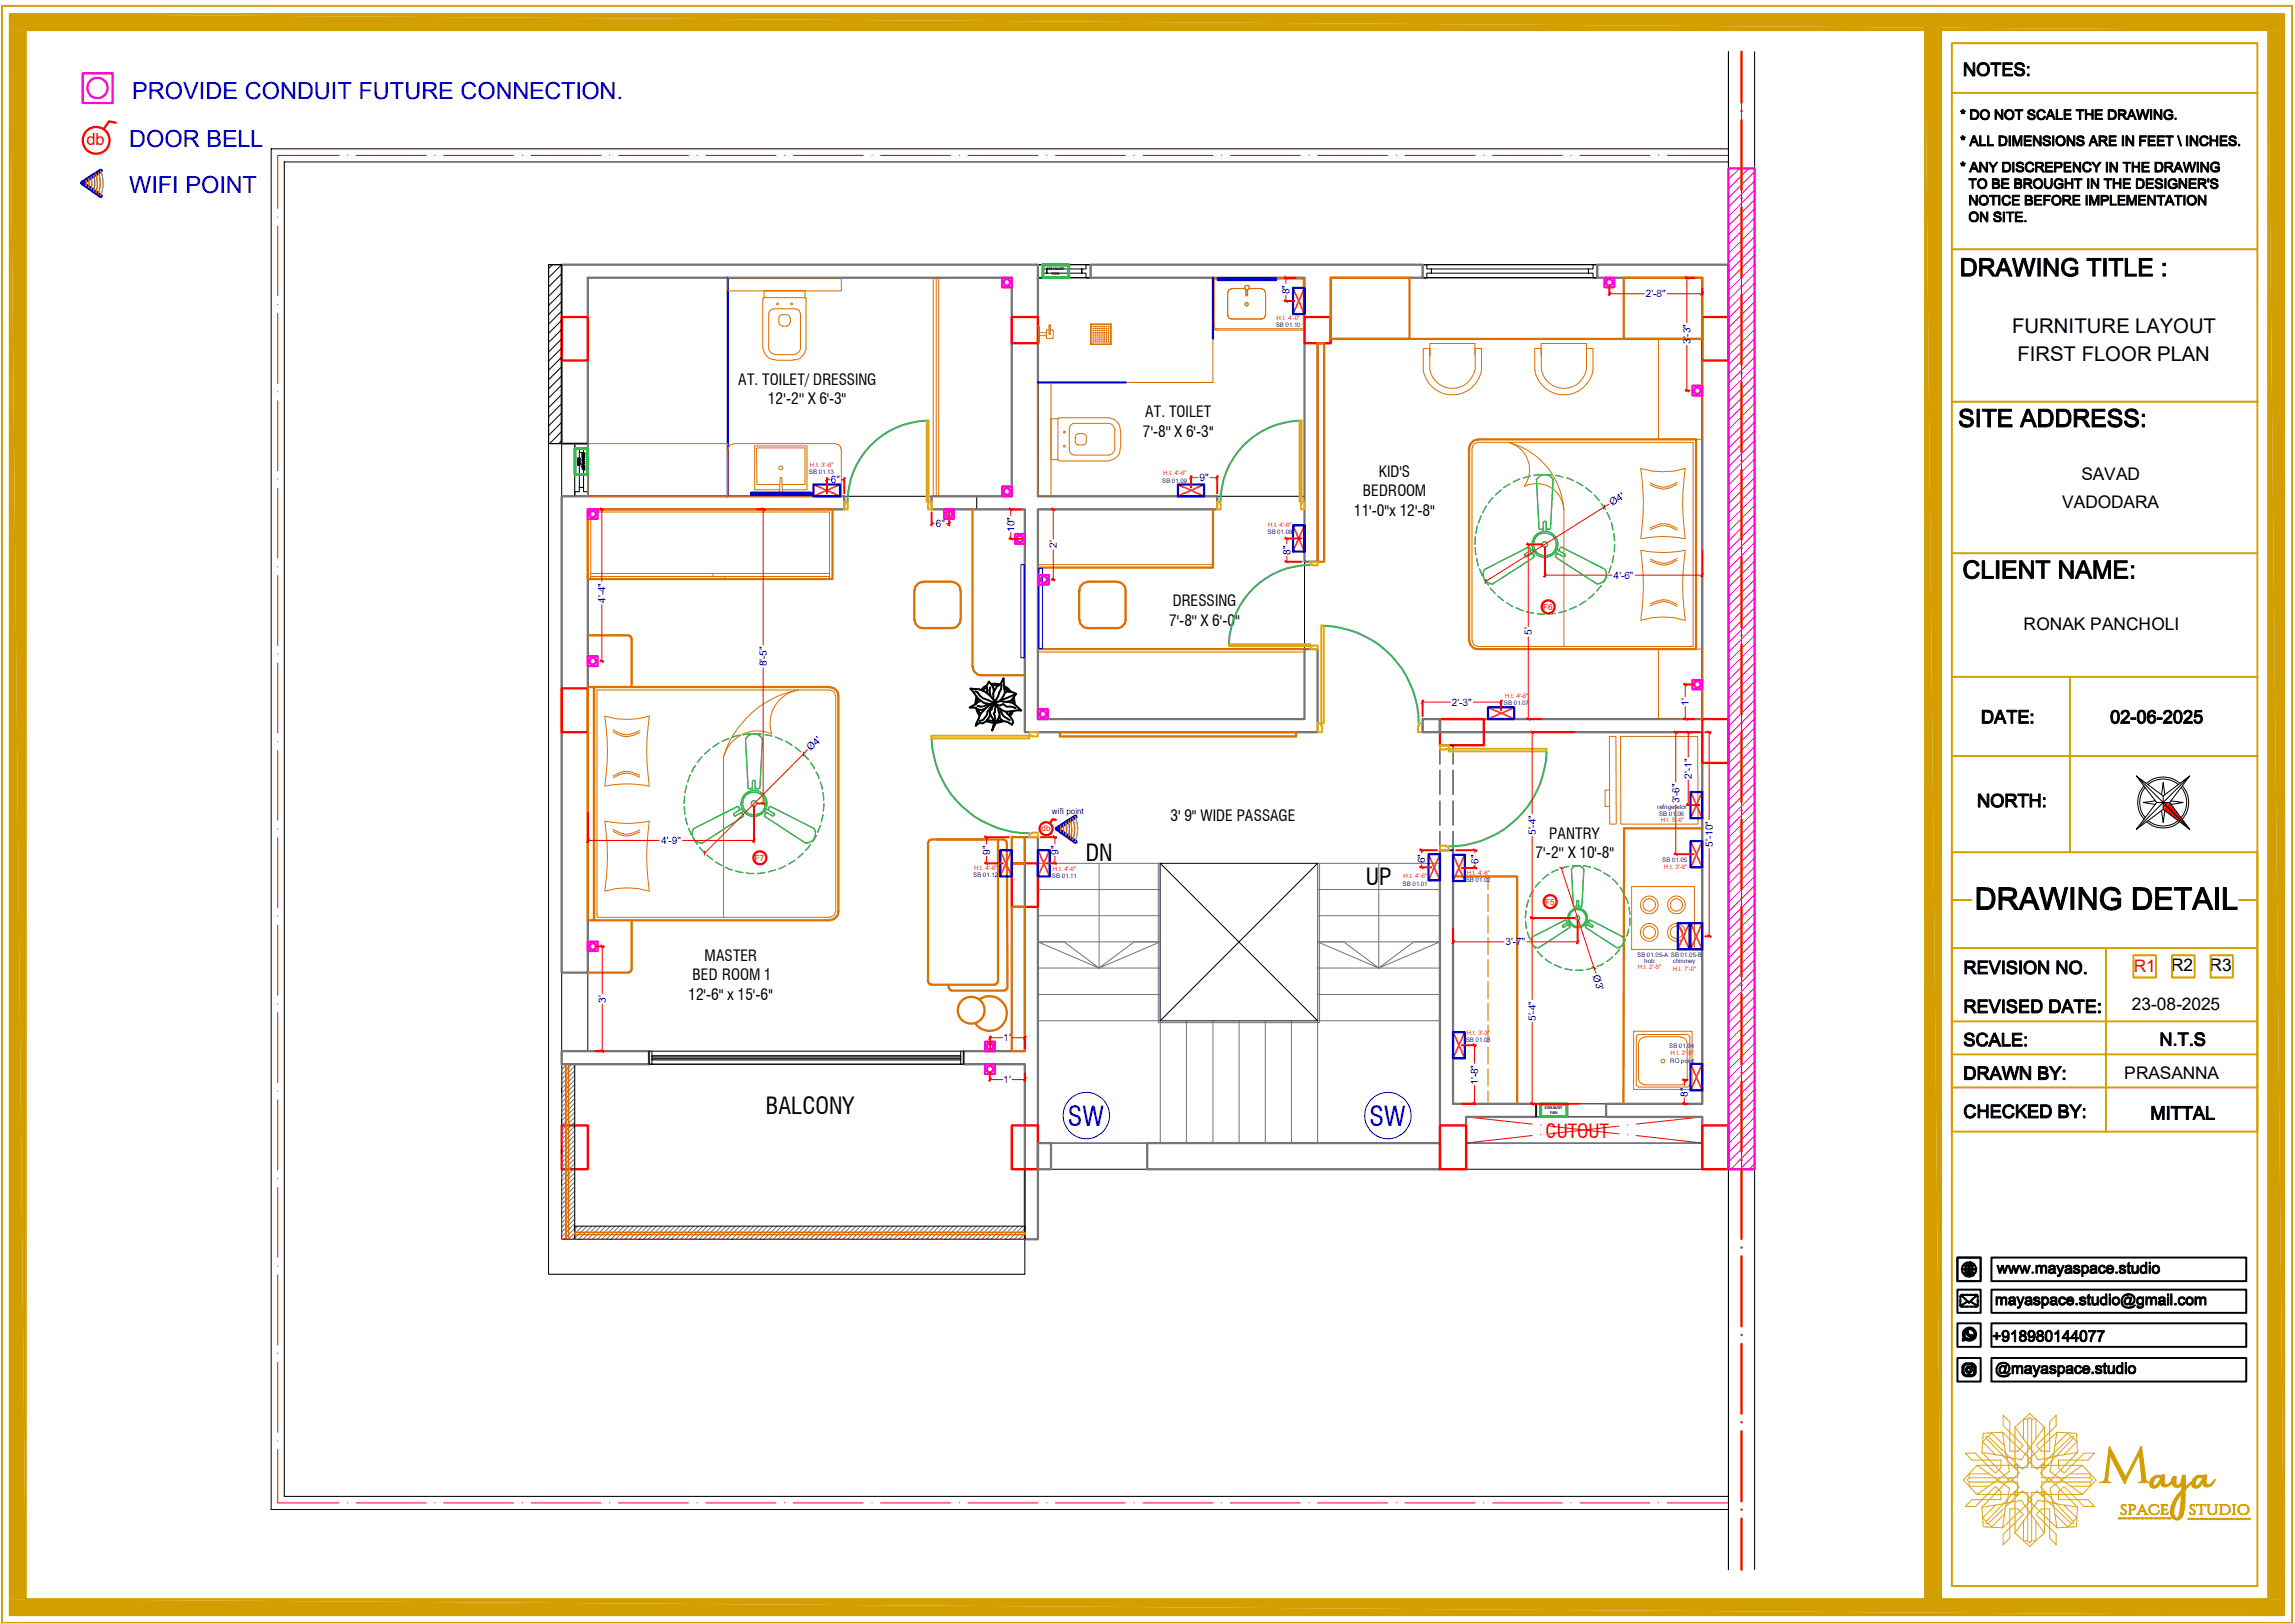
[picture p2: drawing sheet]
<svg xmlns="http://www.w3.org/2000/svg" width="297mm" height="210mm" viewBox="0 0 297 210" stroke-linecap="round" stroke-linejoin="round" font-family="sans-serif">
<defs><g id="words">
<g font-size="3.5" fill="#00f">
<text x="138.2" y="145.7">SW</text>
<text x="177.2" y="145.7">SW</text>
</g>
<g font-size="3" fill="#00f">
<text x="17.1" y="12.8">PROVIDE CONDUIT FUTURE CONNECTION.</text>
<text x="16.7" y="19.1">DOOR BELL</text>
<text x="16.7" y="24.9">WIFI POINT</text>
</g>
<g font-size="3">
<text x="140.5" y="111.4">DN</text>
<text x="176.7" y="114.5">UP</text>
<text x="99.1" y="144.1">BALCONY</text>
</g>
<g font-size="2.6">
<text x="260.4" y="43.1">FURNITURE LAYOUT</text>
<text x="261.1" y="46.7">FIRST FLOOR PLAN</text>
</g>
<text font-size="2.5" fill="#f00" x="200" y="147.2">CUTOUT</text>
<g font-size="2.2" fill="#f00">
<text x="11.2" y="18.8">db</text>
<text x="276.1" y="125.7">R1</text>
</g>
<g font-size="2.2">
<text x="266.9" y="65.7">VADODARA</text>
<text x="269.4" y="62.1">SAVAD</text>
<text x="261.9" y="81.5">RONAK PANCHOLI</text>
<text x="281" y="125.7">R2</text>
<text x="286" y="125.6">R3</text>
<text x="275.9" y="130.7">23-08-2025</text>
<text x="274.9" y="139.6">PRASANNA</text>
</g>
<g font-size="2">
<text x="95.5" y="49.8">AT. TOILET/ DRESSING</text>
<text x="99.4" y="52.3">12'-2'' X 6'-3''</text>
<text x="147.9" y="56.5">7'-8'' X 6'-3''</text>
<text x="148.2" y="54">AT. TOILET</text>
<text x="176.4" y="64.2">BEDROOM</text>
<text x="178.4" y="61.7">KID'S</text>
<text x="175.2" y="66.8">11'-0''x 12'-8''</text>
<text x="151.3" y="80.9">7'-8'' X 6'-0''</text>
<text x="151.8" y="78.4">DRESSING</text>
<text x="151.5" y="106.2">3' 9&quot; WIDE PASSAGE</text>
<text x="198.7" y="111">7'-2'' X 10'-8''</text>
<text x="200.5" y="108.5">PANTRY</text>
<text x="91.2" y="124.3">MASTER</text>
<text x="89.1" y="129.4">12'-6'' x 15'-6''</text>
<text x="89.6" y="126.9">BED ROOM 1</text>
</g>
<g font-size="1.3" fill="#00f">
<text x="166.9" y="38.1" transform="rotate(-90 166.9 38.1)">8&quot;</text>
<text x="213" y="38.5">2'-8&quot;</text>
<text x="218.8" y="44.5" transform="rotate(-90 218.8 44.5)">3'-3&quot;</text>
<text x="107.5" y="62.5">6&quot;</text>
<text x="155.2" y="62.3">9&quot;</text>
<text x="208.6" y="65.5" transform="rotate(-32 208.6 65.5)">Ø4'</text>
<text x="121.1" y="68.2">6&quot;</text>
<text x="131.3" y="68.8" transform="rotate(-90 131.3 68.8)">10&quot;</text>
<text x="136.8" y="71" transform="rotate(-90 136.8 71)">2'</text>
<text x="167" y="71.8" transform="rotate(-90 167 71.8)">8&quot;</text>
<text x="208.8" y="74.9">4'-6&quot;</text>
<text x="78.4" y="78" transform="rotate(-90 78.4 78)">4'-4&quot;</text>
<text x="198.2" y="82.2" transform="rotate(-90 198.2 82.2)">5'</text>
<text x="99.2" y="86.2" transform="rotate(-90 99.2 86.2)">8'-5&quot;</text>
<text x="187.9" y="91.3">2'-3&quot;</text>
<text x="218.6" y="91.4" transform="rotate(-90 218.6 91.4)">1'</text>
<text x="104.9" y="97.2" transform="rotate(-45 104.9 97.2)">Ø4'</text>
<text x="218.9" y="100.8" transform="rotate(-90 218.9 100.8)">2'-1&quot;</text>
<text x="217.3" y="104" transform="rotate(-90 217.3 104)">3'-6&quot;</text>
<text x="85.6" y="109.2">4'-9&quot;</text>
<text x="128.1" y="110.6" transform="rotate(-90 128.1 110.6)">9&quot;</text>
<text x="137" y="110.6" transform="rotate(-90 137 110.6)">9&quot;</text>
<text x="184.4" y="111.7" transform="rotate(-90 184.4 111.7)">6&quot;</text>
<text x="191.3" y="111.8" transform="rotate(-90 191.3 111.8)">6&quot;</text>
<text x="198.8" y="108.1" transform="rotate(-90 198.8 108.1)">5'-4&quot;</text>
<text x="221.7" y="109.6" transform="rotate(-90 221.7 109.6)">5'-10&quot;</text>
<text x="194.8" y="122.3">3'-7&quot;</text>
<text x="78.4" y="129.8" transform="rotate(-90 78.4 129.8)">3'</text>
<text x="206.1" y="126.3" transform="rotate(72 206.1 126.3)">Ø3'</text>
<text x="129.8" y="134.7">1'</text>
<text x="198.8" y="132.1" transform="rotate(-90 198.8 132.1)">5'-4&quot;</text>
<text x="129.8" y="140.2">1'</text>
<text x="191.3" y="140.4" transform="rotate(-90 191.3 140.4)">1'-8&quot;</text>
<text x="218.4" y="141.9" transform="rotate(-90 218.4 141.9)">8&quot;</text>
</g>
<g font-size="1.1" fill="#f00">
<text x="199.7" y="79">F6</text>
<text x="134.8" y="107.5">db</text>
<text x="97.7" y="111.4">F7</text>
<text x="200" y="117.1">F5</text>
</g>
<text font-size="1.1" fill="#00f" x="136.1" y="105.3">wifi point</text>
<g font-size=".8" fill="#ed1f24">
<text x="165.2" y="41.4">H.t. 4'-0&quot;</text>
<text x="104.8" y="60.4">H.t. 3'-6&quot;</text>
<text x="150.5" y="61.5">H.t. 4'-6&quot;</text>
<text x="164.1" y="68.2">H.t. 4'-6&quot;</text>
<text x="194.8" y="90.3">H.t. 4'-6&quot;</text>
<text x="214.9" y="106.4">H.t. 5'-6''</text>
<text x="126.1" y="112.6">H.t. 4'-6&quot;</text>
<text x="136.3" y="112.7">H.t. 4'-6&quot;</text>
<text x="181.6" y="113.7">H.t. 4'-6&quot;</text>
<text x="189.8" y="113.2">H.t. 4'-6&quot;</text>
<text x="215.3" y="112.5">H.t. 3'-6''</text>
<text x="212" y="125.4">H.t. 2'-5&quot;</text>
<text x="216.5" y="125.6">H.t. 7'-0''</text>
<text x="189.8" y="133.9">H.t. 3'-3&quot;</text>
<text x="216.2" y="136.6">H.t. 2'-5&quot;</text>
</g>
<g font-size=".8" fill="#00f">
<text x="165.1" y="42.3">SB 01.10</text>
<text x="104.7" y="61.3">SB 01.13</text>
<text x="150.4" y="62.4">SB 01.09</text>
<text x="164" y="69.1">SB 01.08</text>
<text x="194.6" y="91.2">SB 01.07</text>
<text x="214.5" y="104.7">refrigeretor</text>
<text x="214.7" y="105.6">SB 01.06</text>
<text x="125.9" y="113.5">SB 01.12</text>
<text x="136.1" y="113.6">SB 01.11</text>
<text x="215.1" y="111.5">SB 01.05</text>
<text x="181.5" y="114.6">SB 01.01</text>
<text x="189.7" y="114.1">SB 01.02</text>
<text x="211.9" y="123.9">SB 01.05-A SB 01.05-B</text>
<text x="212.8" y="124.6">hob</text>
<text x="216.5" y="124.7">chinmey</text>
<text x="189.7" y="134.9">SB 01.03</text>
<text x="216" y="135.6">SB 01.04</text>
<text x="216.1" y="137.5">RO point</text>
</g>
<g font-size=".5">
<text x="135.5" y="35">EXHAUST</text>
<text x="136.1" y="35.6">FAN</text>
<text x="199.9" y="143.6">EXHAUST</text>
<text x="200.6" y="144.1">FAN</text>
</g>
</g></defs>
<g fill="none" stroke="#000" stroke-width=".13">
<path d="M223.7 6.7v196.4v-168.9h-151M223.7 19.3h-188.6v176h188.6M227.1 6.7v196.4M71 34.2h1.7v23.2h-1.7zM71.5 34.2l-.5 .6M72.7 34.2l-1.7 1.7M72.7 35.4l-1.7 1.7M72.7 36.7l-1.7 1.7M72.7 37.8l-1.7 1.7M72.7 39l-1.7 1.7M72.7 34.2v117.1M72.7 34.2h-1.7v23.2h5.1h-3.4"/>
<path d="M72.7 34.2h-1.7v130.7h61.6v-13.6M134.3 35.9h34.5v57.1h-34.5v-27.1h23.2v-1.7M134.3 34.2v30h34.5M134.3 34.2h6.8v1.7h-.6v-.6h-.5v-.5h-4.5v.5h-.6v.6h-.6v-1.7h.6v.6h.6v.5h4.5v-.5h.5v-.6h.6v1.7h-6.8zM141.1 34.2v1.7M184.1 34.2h22.6v1.7h-.5v-.6h-.6v-.5h-20.3v.5h-.6v.6h-.6v-1.7h.6v.6h.6v.5h20.3v-.5h.6v-.6h.5v1.7h-22.6zM184.1 34.2v1.7M206.7 34.2v1.7M223.7 21h-186.9v172.6h186.9M72.7 40.3l-1.7 1.7M72.7 41.4l-1.7 1.7M72.7 42.6l-1.7 1.7"/>
<path d="M72.7 43.9l-1.7 1.7M72.7 45l-1.7 1.7M72.7 46.2l-1.7 1.7M72.7 47.5l-1.7 1.6M72.7 48.6l-1.7 1.7M72.7 49.8l-1.7 1.7M72.7 51.1l-1.7 1.6M72.7 52.2l-1.7 1.7M72.7 53.4l-1.7 1.7M72.7 54.7l-1.7 1.6M72.7 55.8l-1.6 1.6M72.7 57l-.4 .4"/>
<path d="M74.4 57.4h1.7v.6h-.6v.5h-.5v4.6h.5v.5h.6v.6h-1.7v-.6h.6v-.5h.5v-4.6h-.5v-.5h-.6v-.6h1.7v6.8h-1.7zM170.5 44.4v28.3h-1.7M172.2 44.4v-8.5h48.1v57.1h-33.9v1.7h33.9v48.1h-32.3v-32.2M72.7 64.2h58.2v-28.3h-54.8v28.3M109.3 64.2v1.7h-33.2v70.1h7.9v1.7M120.6 65.9h12v28.8h37.9v-10.7h-1.7M126.4 64.2v1.7M186.4 98.9v-2.5h1.6v2.5M186.4 99.7v3.1M188 99.7v3.1M134.3 108.3v52.1M134.3 117.3h-1.7v18.7h-7.9v1.7"/>
<path d="M150.2 111.7v20.4h20.3v-20.4M186.4 110.6v40.7M186.4 110h1.6M186.4 103.6v3.2M186.4 107.6v2.4M188 107.6v2.4h-1.6M188 103.6v3.2M72.7 137.7h59.9v22.7M72.7 137.7h1.7v22.7h-1.7zM72.7 125.9h3.4M74.4 158.7h58.2v1.7h-58.2zM130.9 151.3h92.8"/>
<path d="M134.3 147.9h52.1M148.5 147.9v3.4M189.7 147.9h30.6M198.8 142.8v1.7h21.5v6.8M207.9 142.8v1.7"/>
</g>
<g fill="none" stroke="#f00" stroke-width=".13">
<path d="M225.4 6.7v9M225.4 16.7v.1M225.4 17.9v9.1M35.9 28.1h.1M35.9 29.3v9M35.9 39.4h.1M43.9 20.1h-8v6.9M45 20.1h.1M46.1 20.1h9.1M56.3 20.1h.1M57.4 20.1h9.1M67.6 20.1h.1"/>
<path d="M68.7 20.1h9.1M78.9 20.1h.1M80.1 20.1h9M90.2 20.1h.1M91.4 20.1h9M101.5 20.1h.1M102.7 20.1h9M112.9 20.1h.1M114 20.1h9M124.2 20.1h.1M125.3 20.1h9M135.5 20.1h.1"/>
<path d="M136.6 20.1h9M146.8 20.1h.1M147.9 20.1h9.1M158.1 20.1h.1M159.2 20.1h9.1M169.4 20.1h.1M170.5 20.1h9.1M180.7 20.1h.1M181.8 20.1h9.1M192 20.1h.1M193.2 20.1h9M203.3 20.1h.1"/>
<path d="M204.5 20.1h9M214.6 20.1h.1M215.8 20.1h7.9M225.4 28.1h.1M225.4 29.2v9.1M225.4 39.4h.1M35.9 40.6v9M35.9 50.7h.1M35.9 51.9v9M225.4 40.6v9M225.4 50.7h.1M225.4 51.9v9"/>
<path d="M35.9 62h.1M35.9 63.2v9M35.9 73.3v.1M35.9 74.5v9M225.4 62h.1M225.4 63.2v9M225.4 73.3h.1M225.4 74.5v9M35.9 84.6v.1M35.9 85.8v9M35.9 95.9v.1M35.9 97.1v9"/>
<path d="M225.4 84.6v.1M225.4 85.8v9M225.4 95.9v.1M225.4 97.1v9M35.9 107.2v.1M35.9 108.4v9.1M35.9 118.5v.1M35.9 119.7v9.1M225.4 107.2v.1M225.4 108.4v9M225.4 118.5v.1M225.4 119.7v9.1"/>
<path d="M35.9 129.9h.1M35.9 131v9.1M72.7 137.7v3M225.4 129.8v.1M225.4 131v9.1M35.9 141.2h.1M35.9 142.3v9.1M35.9 152.5h.1M35.9 153.7v9M72.7 157.4v3h1.8M72.7 141.5v3.2M72.7 145.5v3.1"/>
<path d="M72.7 149.4v3.2M72.7 153.4v3.1M189.7 144.5l8.6 1M198.3 146.9l-8.6 1M199.4 145.5v.1M199.4 146.8v.1M200.5 145.7l9 1M209.5 145.7l-9 1M210.7 146.8v.1M210.7 145.5v.1M211.8 146.9l8.5 1M220.3 144.5l-8.5 1"/>
<path d="M225.4 141.2h.1M225.4 142.3v9M35.9 163.8h.1M35.9 165v9M35.9 175.1h.1M35.9 176.3v9M75.4 160.4h3.1M79.3 160.4h3.2M83.3 160.4h3.1M87.2 160.4h3.2M91.2 160.4h3.2M95.1 160.4h3.2"/>
<path d="M99.1 160.4h3.2M103 160.4h3.2M107 160.4h3.2M111 160.4h3.1M114.9 160.4h3.2M118.9 160.4h3.1M122.9 160.4h3.1M126.8 160.4h3.2M130.8 160.4h1.8M35.9 187.6v6.9h8M35.9 186.4v.1M45 194.4v.1"/>
<path d="M46.1 194.5h9.1M56.3 194.4v.1M57.4 194.5h9.1M67.6 194.4v.1M68.7 194.5h9.1M78.9 194.4v.1M80.1 194.5h9M90.2 194.4v.1M91.4 194.5h9M101.5 194.4v.1M102.7 194.5h9M112.9 194.4v.1"/>
<path d="M114 194.5h9M124.2 194.4v.1M125.3 194.5h9M135.5 194.4v.1M136.6 194.5h9M146.8 194.4v.1M147.9 194.5h9.1M158.1 194.4v.1M159.2 194.5h9.1M169.4 194.4v.1M170.5 194.5h9.1M180.7 194.4v.1"/>
<path d="M181.8 194.5h9.1M192 194.4v.1M193.2 194.5h9M203.3 194.4v.1M204.5 194.5h9M214.6 194.4v.1M215.8 194.5h7.9"/>
</g>
<g fill="none" stroke="#767676" stroke-width=".13">
<path d="M134.3 115.1h15.9M134.3 111.7h15.9v36.2M134.3 118.5h15.9M142.2 111.7v13.6l-4.5-3.4h-3.4l7.9 3.4 4.6-3.4h3.4l-8 3.4M149.9 111.7h.3v20.4h20.3v-20.4h.3v20.6h-20.9zM170.5 115.1h15.9M170.5 118.5h15.9M178.4 111.7v13.6l-4.5-3.4h-3.4l7.9 3.4 4.6-3.4h3.4l-8 3.4M186.4 111.7h-15.9v36.2M72.8 137.7l-.1 .1M73.4 137.7l-.7 .7M74 137.7l-1.3 1.4"/>
<path d="M74.4 138l-1.7 1.7M74.4 138.6l-1.7 1.7M74.4 139.1l-1.7 1.7M74.4 139.7l-1.7 1.7M134.3 132.1h52.1M134.3 128.7h15.9M134.3 125.3h15.9M134.3 121.9h15.9M153.5 132.1v15.8M157 132.1v15.8M160.4 132.1v15.8M163.7 132.1v15.8"/>
<path d="M167.1 132.1v15.8M170.5 128.7h15.9M170.5 125.3h15.9M170.5 121.9h15.9M74.4 140.3l-1.7 1.7M74.4 140.9l-1.7 1.8M74.4 141.6l-1.7 1.7M74.4 142.2l-1.7 1.6M74.4 142.7l-1.7 1.7M74.4 143.3l-1.7 1.7M74.4 143.9l-1.7 1.7M74.4 144.6l-1.7 1.7"/>
<path d="M74.4 145.2l-1.7 1.7M74.4 145.8l-1.7 1.6M74.4 146.3l-1.7 1.7M74.4 146.9l-1.7 1.7M74.4 147.5l-1.7 1.7M74.4 148.2l-1.7 1.7M74.4 148.8l-1.7 1.7M74.4 149.4l-1.7 1.6M74.4 149.9l-1.7 1.7M74.4 150.5l-1.7 1.7M74.4 151.1l-1.7 1.7M74.4 151.8l-1.7 1.7"/>
<path d="M74.4 152.4l-1.7 1.7M74.4 153l-1.7 1.6M74.4 153.5l-1.7 1.7M74.4 154.1l-1.7 1.7M74.4 154.7l-1.7 1.7M74.4 155.4l-1.7 1.7M74.4 156l-1.7 1.6M74.4 156.5l-1.7 1.7M74.4 157.1l-1.7 1.7M74.4 157.7l-1.7 1.7M74.4 158.3l-1.7 1.8M74.4 159l-1.4 1.4"/>
<path d="M74.4 159.6l-.8 .8M74.8 158.7l-.4 .3M75.4 158.7l-1 .9M76 158.7l-1.6 1.5M76.6 158.7l-1.7 1.7M77.2 158.7l-1.7 1.7M77.8 158.7l-1.7 1.7M78.4 158.7l-1.7 1.7M79 158.7l-1.7 1.7M79.6 158.7l-1.7 1.7M80.2 158.7l-1.7 1.7M80.8 158.7l-1.7 1.7"/>
<path d="M81.4 158.7l-1.7 1.7M82 158.7l-1.7 1.7M82.6 158.7l-1.7 1.7M83.2 158.7l-1.7 1.7M83.8 158.7l-1.7 1.7M84.4 158.7l-1.7 1.7M85 158.7l-1.7 1.7M85.6 158.7l-1.7 1.7M86.2 158.7l-1.7 1.7M86.8 158.7l-1.7 1.7M87.4 158.7l-1.7 1.7M88 158.7l-1.7 1.7"/>
<path d="M88.6 158.7l-1.7 1.7M89.2 158.7l-1.7 1.7M89.8 158.7l-1.7 1.7M90.4 158.7l-1.7 1.7M91 158.7l-1.7 1.7M91.6 158.7l-1.7 1.7M92.2 158.7l-1.7 1.7M92.8 158.7l-1.7 1.7M93.4 158.7l-1.7 1.7M94 158.7l-1.7 1.7M94.6 158.7l-1.7 1.7M95.2 158.7l-1.7 1.7"/>
<path d="M95.8 158.7l-1.7 1.7M96.4 158.7l-1.7 1.7M97 158.7l-1.7 1.7M97.6 158.7l-1.7 1.7M98.2 158.7l-1.7 1.7M98.8 158.7l-1.7 1.7M99.4 158.7l-1.7 1.7M100 158.7l-1.7 1.7M100.6 158.7l-1.7 1.7M101.2 158.7l-1.7 1.7M101.8 158.7l-1.7 1.7M102.4 158.7l-1.7 1.7"/>
<path d="M103 158.7l-1.7 1.7M103.6 158.7l-1.7 1.7M104.2 158.7l-1.7 1.7M104.8 158.7l-1.7 1.7M105.4 158.7l-1.7 1.7M106 158.7l-1.7 1.7M106.6 158.7l-1.7 1.7M107.2 158.7l-1.7 1.7M107.8 158.7l-1.7 1.7M108.4 158.7l-1.7 1.7M109 158.7l-1.7 1.7M109.6 158.7l-1.7 1.7"/>
<path d="M110.2 158.7l-1.7 1.7M110.8 158.7l-1.7 1.7M111.4 158.7l-1.7 1.7M112 158.7l-1.7 1.7M112.6 158.7l-1.7 1.7M113.2 158.7l-1.7 1.7M113.7 158.7l-1.6 1.7M114.4 158.7l-1.7 1.7M115 158.7l-1.7 1.7M115.6 158.7l-1.7 1.7M116.2 158.7l-1.7 1.7M116.8 158.7l-1.7 1.7"/>
<path d="M117.4 158.7l-1.7 1.7M118 158.7l-1.7 1.7M118.6 158.7l-1.7 1.7M119.2 158.7l-1.7 1.7M119.8 158.7l-1.7 1.7M120.4 158.7l-1.7 1.7M121 158.7l-1.7 1.7M121.6 158.7l-1.7 1.7M122.2 158.7l-1.7 1.7M122.8 158.7l-1.7 1.7M123.4 158.7l-1.7 1.7M124 158.7l-1.7 1.7"/>
<path d="M124.6 158.7l-1.7 1.7M125.2 158.7l-1.7 1.7M125.8 158.7l-1.7 1.7M126.4 158.7l-1.7 1.7M127 158.7l-1.7 1.7M127.6 158.7l-1.7 1.7M128.2 158.7l-1.8 1.7M128.8 158.7l-1.7 1.7M129.4 158.7l-1.7 1.7M130 158.7l-1.7 1.7M130.6 158.7l-1.7 1.7M131.1 158.7l-1.6 1.7"/>
<path d="M131.8 158.7l-1.7 1.7M132.4 158.7l-1.7 1.7M132.6 159l-1.3 1.4M132.6 159.6l-.7 .8M74.4 160.1l-.2 .3M132.6 160.2l-.1 .2"/>
</g>
<path d="M141.1 34.2h43v1.7h-11.9v8.5h-1.7v28.3h-1.7v-36.8h-27.7zM206.7 34.2h17v117.1h-3.4v-6.8h-12.4v-1.7h12.4v-48.1h-33.9v-1.7h33.9v-57.1h-13.6zM72.7 64.2h36.6v1.7h-33.2v60h-3.4zM120.8 64.2h10.1v-28.3h-54.8v21.5h-3.4v-23.2h61.6v30h23.2v1.7h-23.2v27.1h34.5v-9h1.7v10.7h-37.9v-28.8h-12v-1.7M132.6 108.3h1.7v52.1h-1.7v-22.7h-7.9v-1.7h7.9zM186.4 110h1.6v32.8h10.8v1.7h-9.1v6.8h-3.3zM148.5 147.9h37.9v3.4h-37.9z" fill="none" stroke="#767676" stroke-width=".3"/>
<g fill="none" stroke="#f00" stroke-width=".3">
<path d="M225.4 6.7v6.6M225.4 14.4h.1M225.4 15.5v9.1M225.4 25.7h.1M225.4 26.8v9.1M225.4 37h.1M225.4 38.1v9.1M72.7 41h3.4v5.7h-3.4zM130.9 41h3.4v3.4h-3.4zM168.8 41h3.4v3.4h-3.4zM220.3 41h3.4v5.7h-3.4zM225.4 48.3h.1"/>
<path d="M225.4 49.5v9M225.4 59.6h.1M225.4 60.8v9M225.4 70.9v.1M225.4 72.1v9.1M72.7 89.1h3.4v5.6h-3.4zM186.4 93h5.6v3.4h-5.6zM220.3 93h3.4v5.7h-3.4zM225.4 82.2v.1M225.4 83.4v9.1M225.4 93.6h.1M225.4 94.7v9.1"/>
<path d="M130.9 111.7h3.4v5.6h-3.4zM225.4 104.9h.1M225.4 106v9.1M225.4 116.2h.1M225.4 117.3v9.1M225.4 127.5h.1M225.4 128.7v9M225.4 138.8h.1M225.4 140v9M72.7 145.6h3.4v5.7h-3.4zM130.9 145.6h3.4v5.7h-3.4zM186.4 145.6h3.3v5.7h-3.3z"/>
<path d="M220.3 145.6h3.4v5.7h-3.4zM225.4 150.1v.1M225.4 151.3v9M225.4 161.4v.1M225.4 162.6v9M225.4 172.7v.1M225.4 173.9v9M225.4 184v.1M225.4 185.2v9.1M225.4 195.3v.1M225.4 196.5v6.6"/>
</g>
<g fill="none" stroke="#dd6e00" stroke-width=".13">
<path d="M157 35.9h11.8v6.8h-11.4a.43 .43 0 0 1-.4-.4M158.9 37.8v3M159.4 37.4a.44 .44 0 0 0-.5 .4M159.4 37.3h1.6M161.2 37.5h.3v.8h-.3zM161.3 37.5a.3 .3 0 0 1-.2-.5 .3 .3 0 0 1 .5 0 .3 .3 0 0 1-.1 .5M161.7 37.3h1.6M163.3 37.4a.44 .44 0 0 1 .4 .4M163.8 37.8v3M134.3 43.2h.2M134.3 49.5h1.7v14.7h-1.7zM134.3 42.2h.2v2.1h-.2"/>
<path d="M134.5 43.1h.9M134.5 43.4h.9M135.8 42.7l-.4 .1v.9l.1 .1h.7l.1-.1M135.8 42.1v1.1v.1l.1-.1v-1.1M135.9 42.7l.4 .1M136.3 42.8v.9M141.1 41.9h2.7v2.7h-2.7zM141.2 42h2.5v2.5h-2.5zM141.4 42.2h.1zM141.4 44.2h.1zM141.5 42.5h-.1zM141.5 42.7l-.1 .1z"/>
<path d="M141.5 43l-.1 .1zM141.5 43.2l-.1 .1zM141.5 43.4l-.1 .1zM141.5 43.7l-.1 .1zM141.5 43.9l-.1 .1zM141.7 42.2h.1zM141.7 44.2h.1zM141.7 42.5h.1M141.7 42.7v.1zM141.7 43v.1zM141.7 43.2v.1zM141.7 43.4v.1z"/>
<path d="M141.7 43.7v.1zM141.7 43.9v.1zM141.9 42.2h.1zM141.9 43h.1zM141.9 43.2h.1zM141.9 43.5l.1-.1zM141.9 44l.1-.1zM141.9 44.2h.1zM142 42.5h-.1zM142 42.7l-.1 .1zM142 43.7l-.1 .1zM142.2 42.2h.1z"/>
<path d="M142.2 43h.1zM142.2 43.2h.1zM142.2 43.5l.1-.1zM142.2 44l.1-.1zM142.2 44.2h.1zM142.2 42.5h.1M142.2 42.7v.1zM142.2 43.7v.1zM142.5 42.2h.1M142.5 43h.1M142.5 43.2h.1M142.5 43.5v-.1z"/>
<path d="M142.5 44v-.1zM142.5 44.2h.1M142.5 42.5h.1M142.5 42.7v.1zM142.5 43.7v.1zM142.7 42.2h.1zM142.7 42.5h.1zM142.7 42.8l.1-.1zM142.7 43h.1zM142.7 43.2h.1zM142.7 43.5l.1-.1zM142.7 43.7h.1z"/>
<path d="M142.7 44l.1-.1zM142.7 44.2h.1zM142.9 42.2h.1zM142.9 43h.1zM142.9 43.2h.1zM142.9 43.5l.1-.1zM142.9 44l.1-.1zM142.9 44.2h.1zM143 42.5h-.1zM143 42.7l-.1 .1zM143 43.7l-.1 .1zM143.2 42.2h.1z"/>
<path d="M143.2 42.5h.1zM143.2 42.8l.1-.1zM143.2 43h.1zM143.2 43.2h.1zM143.2 43.5l.1-.1zM143.2 43.7h.1zM143.2 44l.1-.1zM143.2 44.2h.1zM143.4 42.2h.1zM143.4 43h.1zM143.4 43.2h.1zM143.4 43.5l.1-.1z"/>
<path d="M143.4 44l.1-.1zM143.4 44.2h.1zM143.5 42.5h-.1zM143.5 42.7l-.1 .1zM143.5 43.7l-.1 .1zM157 42.2v-6.3v13.6h-22.7M157.1 42.2v-6.1h11.6v6.4h-11.4l-.2-.2M158.9 40.8a.44 .44 0 0 0 .5 .5h3.9a.44 .44 0 0 0 .4-.5M73.2 137.7h.4v22.7h-.4v-22.7h.3v22.7h-.3zM74.4 159.4h58.2v.4h-58.2v-.3h58.2v.3h-58.2z"/>
<circle cx="161.3" cy="39.4" r=".22"/>
<circle cx="135.8" cy="42.1" r=".07"/>
</g>
<path d="M157 35.9v7.9M134.3 49.5h11.4" fill="none" stroke="#00f" stroke-width=".3"/>
<g fill="none" stroke="#f0f" stroke-width=".13">
<path d="M223.9 21.8l-.2 .2M225.1 21.8l-1.4 1.4M226.3 21.8l-2.6 2.6M227.1 22.2l-3.4 3.4M227.1 23.4l-3.4 3.4M227.1 24.6l-3.4 3.4M227.1 25.8l-3.4 3.4M227.1 27l-3.4 3.4M227.1 28.2l-3.4 3.4M227.1 29.4l-3.4 3.4M227.1 30.6l-3.4 3.4M227.1 31.8l-3.4 3.4"/>
<path d="M227.1 33l-3.4 3.4M227.1 34.2l-3.4 3.4M227.1 35.4l-3.4 3.4M227.1 36.6l-3.4 3.4M227.1 37.8l-3.4 3.4M227.1 39l-3.4 3.4M227.1 40.2l-3.4 3.4M227.1 41.4l-3.4 3.4M227.1 42.6l-3.4 3.4M227.1 43.8l-3.4 3.4M227.1 45l-3.4 3.4M227.1 46.2l-3.4 3.4"/>
<path d="M227.1 47.4l-3.4 3.4M227.1 48.6l-3.4 3.4M227.1 49.8l-3.4 3.4M227.1 51l-3.4 3.4M227.1 52.2l-3.4 3.4M227.1 53.4l-3.4 3.4M227.1 54.6l-3.4 3.4M227.1 55.8l-3.4 3.4M227.1 57l-3.4 3.4M227.1 58.2l-3.4 3.4M227.1 59.4l-3.4 3.4M227.1 60.6l-3.4 3.4"/>
<path d="M227.1 61.8l-3.4 3.4M227.1 63l-3.4 3.4M227.1 64.2l-3.4 3.4M227.1 65.4l-3.4 3.4M227.1 66.6l-3.4 3.4M227.1 67.8l-3.4 3.4M227.1 69l-3.4 3.4M227.1 70.2l-3.4 3.4M227.1 71.4l-3.4 3.4M227.1 72.6l-3.4 3.4M227.1 73.8l-3.4 3.4M227.1 75l-3.4 3.4"/>
<path d="M227.1 76.2l-3.4 3.4M227.1 77.4l-3.4 3.4M227.1 78.6l-3.4 3.4M227.1 79.8l-3.4 3.4M227.1 81l-3.4 3.4M227.1 82.2l-3.4 3.4M227.1 83.4l-3.4 3.4M227.1 84.6l-3.4 3.4M227.1 85.8l-3.4 3.4M227.1 87l-3.4 3.4M227.1 88.2l-3.4 3.4M227.1 89.4l-3.4 3.4"/>
<path d="M227.1 90.6l-3.4 3.4M227.1 91.8l-3.4 3.4M227.1 93l-3.4 3.4M227.1 94.2l-3.4 3.4M227.1 95.4l-3.4 3.4M227.1 96.6l-3.4 3.4M227.1 97.8l-3.4 3.4M227.1 99l-3.4 3.4M227.1 100.2l-3.4 3.4M227.1 101.4l-3.4 3.4M227.1 102.6l-3.4 3.4M227.1 103.8l-3.4 3.4"/>
<path d="M227.1 105l-3.4 3.4M227.1 106.2l-3.4 3.4M227.1 107.4l-3.4 3.4M227.1 108.6l-3.4 3.4M227.1 109.8l-3.4 3.4M227.1 111l-3.4 3.4M227.1 112.2l-3.4 3.4M227.1 113.4l-3.4 3.4M227.1 114.6l-3.4 3.4M227.1 115.8l-3.4 3.4M227.1 117l-3.4 3.4M227.1 118.2l-3.4 3.4"/>
<path d="M227.1 119.4l-3.4 3.4M227.1 120.6l-3.4 3.4M227.1 121.8l-3.4 3.4M227.1 123l-3.4 3.4M227.1 124.2l-3.4 3.4M227.1 125.4l-3.4 3.4M227.1 126.6l-3.4 3.4M227.1 127.8l-3.4 3.4M227.1 129l-3.4 3.4M227.1 130.2l-3.4 3.4M227.1 131.4l-3.4 3.4M227.1 132.6l-3.4 3.4"/>
<path d="M227.1 133.8l-3.4 3.4M227.1 135l-3.4 3.4M227.1 136.2l-3.4 3.4M227.1 137.4l-3.4 3.4M227.1 138.6l-3.4 3.4M227.1 139.8l-3.4 3.4M227.1 141l-3.4 3.4M227.1 142.2l-3.4 3.4M227.1 143.4l-3.4 3.4M227.1 144.6l-3.4 3.4M227.1 145.8l-3.4 3.4M227.1 147l-3.4 3.4"/>
<path d="M227.1 148.2l-3.1 3.1M227.1 149.4l-1.9 1.9M227.1 150.6l-.7 .7"/>
</g>
<path d="M223.7 21.8h3.4v129.5h-3.4z" fill="none" stroke="#f0f" stroke-width=".3"/>
<g fill="none" stroke="#00f" stroke-width=".13">
<circle cx="140.6" cy="144.4" r="3"/>
<circle cx="179.6" cy="144.4" r="3"/>
</g>
<g fill="none" stroke="#e0ac11" stroke-width=".13">
<path d="M254.3 188l.9 .9h3.8v1l-.8 .7-2.5-2.6zM254.6 191.5l.2 .3M254.8 191.8h6.3v1.6h-5.2M254.8 191.8v.5h2.6M254.8 191.2l-.2 .3M255.2 194.1l-.9 .8h1.4l2.5-2.5 .8 .6v1.1zM255.9 193.4l2.6-1.9 1.6 1.1-.3 1.9-3.3 .5 .2 2.5M255.9 189.6h5.2v1.6h-6.3M255.9 189.6l-1.8 1.9 1.8 1.9M256.5 195l3.4-3.5 .3 .3 .2-.3 .9 .9-4.3 4.5M257 186.1l4.3 4.5-.9 .9-.2-.3-.3 .3-3.4-3.5M257 186.1l-.4 .5 1.7 1.7"/>
<path d="M257 196.9v.2h.3M257 185.9h.3M257 185.8v.3M257.3 197.1l4.4-4.2 1 .9-.3 .3 .3 .2-3.5 3.4M257.3 185.9l.4-.5 1.7 1.7M257.4 190.7h-2.6v.5M258.3 194.7l-1.7 1.7 .4 .5M259.2 185.3l3.5 3.4-.3 .3 .3 .2-1 .9-4.4-4.2M259.2 183.1v1.4l2.6 2.5-.6 .8h-1.1v-3.8zM259.4 195.9l-1.7 1.7-.4-.5M260.1 195.2h1.1l.6 .8-2.6 2.5v1.4l.9-.8zM260.7 189.6v.3h.4"/>
<path d="M260.8 198.4v-5.3h1.6v6.3M260.8 189.5h.3v.4M260.8 198.4l1.9 1.7 1.9-1.7M260.8 184.7l1.9-1.8 1.9 1.8M260.8 184.7l1.9 2.6M261.1 193.1v.4h-.3M261.1 193h-.4v.4M261.9 196.8v2.6h.5M262.4 183.6v6.3h-1.6v-5.2M262.4 183.6h-.5v2.6M262.4 199.4l.3 .2 .2-.2M262.4 183.6l.3-.2 .2 .2"/>
<path d="M262.7 195.7l1.1-1.6 1.9 .4 .5 3.2 2.5-.1M262.7 195.7l-1.1-1.6-2 .4-.4 3.2-2.5-.1M262.7 187.3l-1.1 1.6-2-.3-.4-3.3-2.5 .2-.2 2.5 3.3 .5 .3 1.9-1.6 1.1-2.6-1.9M262.7 195.7l1.9 2.7M262.7 195.7l-1.9 2.7M262.9 183.6v6.3h1.7v-5.2M262.9 183.6h.6v2.6M263.5 196.8v2.6h-.6M264.2 195.2h1.1v3.9l.8 .8v-1.4l-2.6-2.5zM264.2 193.1v.4h.4M264.2 193h.5v.4M264.6 198.4v-5.3h-1.7v6.3"/>
<path d="M264.6 189.5h-.4v.4M264.6 184.7l-1.9 2.6M264.7 189.6v.3h-.5M265.3 184v3.8h-1.1l-.7-.8 2.6-2.5v-1.4zM265.9 195.9l1.7 1.7 .5-.5M266.2 185.3l-3.5 3.4 .2 .3-.2 .2 .9 .9 4.5-4.2M266.4 193l.7-.6 2.6 2.5h1.4l-.9-.8h-3.8zM266.4 188.9h3.8l.9-.9h-1.4l-2.6 2.6-.7-.7zM267.1 194.7l1.7 1.7-.5 .5M268 190.7h2.5v.5M268.1 197.1l-4.5-4.2-.9 .9 .2 .3-.2 .2 3.5 3.4M268.1 185.9l-.5-.5-1.7 1.7"/>
<path d="M268.1 185.9h.2M268.3 186.1l-4.2 4.5 .8 .9 .3-.3 .2 .3 3.5-3.5M268.3 186.1l.5 .5-1.7 1.7M268.3 196.9v.2h-.2M268.3 185.8v.3M268.7 185.5l-2.5-.2-.5 3.3-1.9 .3-1.1-1.6M268.7 185.5l.2 2.5-3.3 .5-.3 1.9 1.5 1.1 2.7-1.9M268.9 195l-3.5-3.5-.2 .3-.3-.3-.8 .9 4.2 4.5M269.5 193.4l-2.7-1.9-1.5 1.1 .3 1.9 3.3 .5-.2 2.5M269.5 189.6h-5.3v1.6h6.3M269.5 189.6l1.8 1.9-1.8 1.9M270.5 191.8h-6.3v1.6h5.3"/>
<path d="M270.5 191.8v.5h-2.5M270.5 191.2l.3 .3M270.8 191.5l-.3 .3"/>
</g>
<g fill="#d39e00">
<path d="M1.3 1.8l294.3 2.1h-294.3z"/>
<path d="M1.3 1.8h294.3v2.1z"/>
<path d="M293.5 3.9l2.1 203h-2.1z"/>
<path d="M293.5 3.9h2.1v203z"/>
<path d="M1.3 3.9l2 203h-2z"/>
<path d="M1.3 3.9h2v203z"/>
<path d="M1.3 206.9l294.3 2.1h-294.3z"/>
<path d="M1.3 206.9h294.3v2.1z"/>
</g>
<path d="M.3 .8h296.3v209.2h-296.3zM1.3 1.8h294.3v207.2h-294.3zM3.3 3.9h290.2v203h-290.2z" fill="none" stroke="#d39e00" stroke-width=".25"/>
<g fill="#d39e00">
<path d="M249.1 1.8l2.1 205.1h-2.1z"/>
<path d="M249.1 1.8h2.1v205.1z"/>
</g>
<g fill="#000" stroke="#000" stroke-width=".13">
<path d="M253.8 14.3l.2 .1h-.3z" fill-rule="evenodd"/>
<path d="M253.8 17.7l.2 .1h-.3z" fill-rule="evenodd"/>
<path d="M253.9 14.6l.1-.1-.1 .2z" fill-rule="evenodd"/>
<path d="M253.9 17.9h.1l-.1 .2z" fill-rule="evenodd"/>
<path d="M254 14.2h.1v.2h-.1z" fill-rule="evenodd"/>
<path d="M254 17.6h.1v.2h-.1z" fill-rule="evenodd"/>
<path d="M253.7 14.4l.6-.1v.1l-.2 .1 .2 .1-.1 .1-.2-.2z" fill-rule="evenodd"/>
<path d="M253.7 17.8l.6-.1v.1l-.2 .1 .2 .1-.1 .1-.2-.2z" fill-rule="evenodd"/>
<path d="M254.2 8.1h.3l-.1 1.7h-.2z" fill-rule="evenodd"/>
<path d="M254.5 8.1l.9 1.3-.1 .4-.9-1.3z" fill-rule="evenodd"/>
<path d="M255 14.2l.9 .1v.1h-.7v.9l.7 .1-.2 .1h-.7z" fill-rule="evenodd"/>
<path d="M255.4 8.1h.2v1.7h-.3z" fill-rule="evenodd"/>
<path d="M255.4 17.6h.2l-.3 .7 .4 .2h-.5l-.1 .4h-.2z" fill-rule="evenodd"/>
<path d="M255.6 17.6l.5 1.3h-.2l-.2-.4-.4-.2h.4l-.2-.5z" fill-rule="evenodd"/>
<path d="M255.5 14.4h.4l.2 .2-.1 .6-.1 .1h-.7h.3a.49 .49 0 0 0 .4-.5 .49 .49 0 0 0-.4-.4z" fill-rule="evenodd"/>
<path d="M256 8.4l.2-.1h.5a.68 .68 0 0 0-.6 .7 .68 .68 0 0 0 .6 .7h.5l-.4 .1a.89 .89 0 0 1-.9-.5 .89 .89 0 0 1 .1-.9z" fill-rule="evenodd"/>
<path d="M256.2 17.6h.2v1.1h.6v.2h-.8z" fill-rule="evenodd"/>
<path d="M256.4 14.4l.1-.1h.4a.54 .54 0 0 0-.4 .5 .54 .54 0 0 0 .4 .6h.4l-.3 .1a.67 .67 0 0 1-.7-.3 .67 .67 0 0 1 .1-.8z" fill-rule="evenodd"/>
<path d="M256.2 8.2a.86 .86 0 0 1 1.2 .3 .86 .86 0 0 1-.2 1.2h-.5a.72 .72 0 0 0 .5-.6 .72 .72 0 0 0-.2-.7z" fill-rule="evenodd"/>
<path d="M256.5 14.3l.1-.1a.67 .67 0 0 1 .8 .3 .67 .67 0 0 1-.1 .9h-.4a.54 .54 0 0 0 .4-.6 .54 .54 0 0 0-.4-.5z" fill-rule="evenodd"/>
<path d="M257.2 17.6h.2v1.1h.6v.2h-.8z" fill-rule="evenodd"/>
<path d="M258.2 14.2h.2v1.3h-.2z" fill-rule="evenodd"/>
<path d="M258.4 14.2l.6 1v.3l-.6-1z" fill-rule="evenodd"/>
<path d="M257.6 8.1h1.4v.2h-.6v1.5h-.2v-1.5h-.6z" fill-rule="evenodd"/>
<path d="M258.7 17.6h.7l.2 .1h-.7v1h.7l-.1 .1-.8 .1z" fill-rule="evenodd"/>
<path d="M259 14.2h.2v1.3h-.2z" fill-rule="evenodd"/>
<path d="M259.1 17.7h.5l.2 .4-.2 .6h-.7h.2a.51 .51 0 0 0 .5-.3 .51 .51 0 0 0-.1-.5l-.2-.2z" fill-rule="evenodd"/>
<path d="M259.5 14.4l.1-.1h.5a.53 .53 0 0 0-.5 .5 .53 .53 0 0 0 .5 .6h.3a.66 .66 0 0 1-.9-.2 .66 .66 0 0 1 0-.8z" fill-rule="evenodd"/>
<path d="M260 17.6h.2v1.3h-.2z" fill-rule="evenodd"/>
<path d="M259.7 14.3l.1-.1a.65 .65 0 0 1 .8 .3 .65 .65 0 0 1-.2 .9l-.3-.1a.52 .52 0 0 0 .4-.5 .52 .52 0 0 0-.4-.5z" fill-rule="evenodd"/>
<path d="M259.2 8.1h1.2v.2h-1v.5h.9v.2h-.9v.6h1.1v.2h-1.3z" fill-rule="evenodd"/>
<path d="M260.5 17.6h.2l-.1 .2v1.1h-.1z" fill-rule="evenodd"/>
<path d="M260.7 17.6l.4 1-.1 .3-.4-1.1z" fill-rule="evenodd"/>
<path d="M260.7 9.3l.2-.1a.44 .44 0 0 0 .5 .5h-.6z" fill-rule="evenodd"/>
<path d="M260.9 8.2a.73 .73 0 0 1 1 .1h-.5a.28 .28 0 0 0-.4 .3 .28 .28 0 0 0 .4 .2h.1a.51 .51 0 0 1 .5 .6 .51 .51 0 0 1-.7 .4h-.2l-.3-.1h.6a.31 .31 0 0 0 .4-.3 .31 .31 0 0 0-.4-.3 .58 .58 0 0 1-.6-.6z" fill-rule="evenodd"/>
<path d="M261.7 17.6v1.3h-.2v-1.1z" fill-rule="evenodd"/>
<path d="M261.5 17.6h.2l-.5 1.3h-.2z" fill-rule="evenodd"/>
<path d="M260.8 14.2h1v.2h-.4v1.1h-.2v-1.1h-.4z" fill-rule="evenodd"/>
<path d="M261.4 8.3h.5l.1 .3h-.2l-.2-.3z" fill-rule="evenodd"/>
<path d="M262.4 15.1l.2-.1 .1 .3h.2h-.4z" fill-rule="evenodd"/>
<path d="M262.4 9.6h.2v.2h-.2z" fill-rule="evenodd"/>
<path d="M262.4 8.6h.2v.2h-.2z" fill-rule="evenodd"/>
<path d="M262.5 14.3l.2-.1h.4l.2 .1h-.4a.21 .21 0 0 0-.3 .2 .21 .21 0 0 0 .3 .2 .4 .4 0 0 1 .5 .4 .4 .4 0 0 1-.6 .4l-.3-.2h.4a.22 .22 0 0 0 .3-.2 .22 .22 0 0 0-.3-.2 .41 .41 0 0 1-.4-.5z" fill-rule="evenodd"/>
<path d="M262 17.6h.9v.1h-.8v.4h.7v.2h-.7v.4h.8v.2h-.9z" fill-rule="evenodd"/>
<path d="M262.9 14.3h.4l.1 .3h-.2l-.1-.2z" fill-rule="evenodd"/>
<path d="M263.1 17.6h.2v1.3h-.2z" fill-rule="evenodd"/>
<path d="M263.3 17.6l.7 1v.3l-.7-1z" fill-rule="evenodd"/>
<path d="M264 17.6h.2v1.3h-.2z" fill-rule="evenodd"/>
<path d="M263.8 14.3l.2-.1h.4l.1 .1h-.3a.54 .54 0 0 0-.4 .5 .54 .54 0 0 0 .3 .5l.1 .1h-.4l-.2-.3v-.5z" fill-rule="evenodd"/>
<path d="M263.8 15.4h.4l.3-.2v-.2l.2 .1a.59 .59 0 0 1-.9 .3z" fill-rule="evenodd"/>
<path d="M264.2 14.3h.3l.2 .3h-.2l-.1-.2z" fill-rule="evenodd"/>
<path d="M264.4 18.5h.1l.1 .1 .3 .2h-.4z" fill-rule="evenodd"/>
<path d="M264.5 17.7a.64 .64 0 0 1 .8 0h-.4a.21 .21 0 0 0-.3 .1 .21 .21 0 0 0 .1 .3h.1a.39 .39 0 0 1 .5 .2 .39 .39 0 0 1-.2 .5l-.4 .1-.2-.1 .5-.1a.22 .22 0 0 0 .2-.2 .22 .22 0 0 0-.2-.2h-.1a.39 .39 0 0 1-.4-.2 .39 .39 0 0 1 0-.4z" fill-rule="evenodd"/>
<path d="M264.9 17.7h.4v.2h-.1l-.1-.1z" fill-rule="evenodd"/>
<path d="M265.3 14.2h.2l-.4 .7 .5 .2h-.5l-.1 .4h-.2z" fill-rule="evenodd"/>
<path d="M265.5 14.2l.5 1.3h-.2l-.2-.4-.5-.2h.5l-.3-.5z" fill-rule="evenodd"/>
<path d="M265.6 17.6h.2v1.3h-.2z" fill-rule="evenodd"/>
<path d="M266.1 14.2h.2v1.1h.6v.2h-.8z" fill-rule="evenodd"/>
<path d="M266.1 17.8l.2-.1h.4h-.1a.53 .53 0 0 0-.4 .6 .53 .53 0 0 0 .5 .5h.4h-.2a.66 .66 0 0 1-.7-.2 .66 .66 0 0 1-.1-.8z" fill-rule="evenodd"/>
<path d="M266.3 17.7l.2-.1a.68 .68 0 0 1 .8 .4 .68 .68 0 0 1-.2 .8h-.4a.53 .53 0 0 0 .4-.6 .53 .53 0 0 0-.4-.5z" fill-rule="evenodd"/>
<path d="M267.5 17.6h.2v1.3h-.2z" fill-rule="evenodd"/>
<path d="M267.7 17.6l.7 1-.1 .3-.6-1z" fill-rule="evenodd"/>
<path d="M267.1 14.2h.9v.2h-.7v.3h.7v.2h-.7v.4h.8v.2h-1z" fill-rule="evenodd"/>
<path d="M268.4 17.6h.1v1.3h-.2z" fill-rule="evenodd"/>
<path d="M268.7 18.5h.2v.1l.4 .2h-.5z" fill-rule="evenodd"/>
<path d="M268.9 17.7l.2-.1h.3l.2 .1h-.4a.22 .22 0 0 0-.3 .2 .22 .22 0 0 0 .3 .2 .39 .39 0 0 1 .5 .3 .39 .39 0 0 1-.3 .5h-.3l-.3-.1h.5a.25 .25 0 0 0 .3-.3 .25 .25 0 0 0-.4-.2 .39 .39 0 0 1-.3-.2 .39 .39 0 0 1 0-.4z" fill-rule="evenodd"/>
<path d="M269.2 17.7h.4l.1 .2h-.2v-.1z" fill-rule="evenodd"/>
<path d="M268.7 14.2h1v.2h-.4v1.1h-.2v-1.1h-.4z" fill-rule="evenodd"/>
<path d="M269.9 14.2h.1v.5l.7 .2h-.7v.6h-.1z" fill-rule="evenodd"/>
<path d="M270 14.7h.7v-.5h.2v1.3h-.2v-.6z" fill-rule="evenodd"/>
<path d="M270.8 17.6h.2l-.3 .7 .5 .2h-.6l-.1 .4h-.2z" fill-rule="evenodd"/>
<path d="M271 17.6l.5 1.3h-.2l-.1-.4-.5-.2h.4l-.2-.6z" fill-rule="evenodd"/>
<path d="M271.1 14.2h1v.2h-.8v.3h.7v.2h-.7v.4h.8v.2h-1z" fill-rule="evenodd"/>
<path d="M271.7 17.6h.6l.3 .1h-.8v.5h.8l-.2 .1h-.6v.6h-.1z" fill-rule="evenodd"/>
<path d="M272 18.3h.4l.4 .6h-.2l-.3-.4z" fill-rule="evenodd"/>
<path d="M271.8 18.2h.4a.22 .22 0 0 0 .3-.2 .22 .22 0 0 0-.3-.3h.4l.1 .4-.1 .1z" fill-rule="evenodd"/>
<path d="M272.8 14.2l.9 .1v.1h-.7v.9h.7l-.1 .1-.8 .1z" fill-rule="evenodd"/>
<path d="M273.3 14.4h.4l.2 .2-.1 .6-.1 .1h-.7h.3a.49 .49 0 0 0 .4-.5 .49 .49 0 0 0-.4-.4z" fill-rule="evenodd"/>
<path d="M273 17.6h.9v.1h-.8v.4h.7v.2h-.7v.4h.8v.2h-.9z" fill-rule="evenodd"/>
<path d="M274.7 17.6h.1v1.3h-.1z" fill-rule="evenodd"/>
<path d="M274.2 14.2h.6l.3 .1-.8 .1v.4h.8l-.2 .1h-.6v.6h-.1z" fill-rule="evenodd"/>
<path d="M274.5 14.9h.4l.4 .6h-.3l-.3-.5z" fill-rule="evenodd"/>
<path d="M274.7 14.4l.4-.1 .1 .3-.1 .2h-.8h.4a.22 .22 0 0 0 .3-.2 .22 .22 0 0 0-.3-.2z" fill-rule="evenodd"/>
<path d="M275.1 17.6h.2v1.3h-.2z" fill-rule="evenodd"/>
<path d="M275.3 17.6l.7 1v.3l-.7-1z" fill-rule="evenodd"/>
<path d="M275.8 14.2h.1l-.3 .7 .5 .2h-.5l-.1 .4h-.2z" fill-rule="evenodd"/>
<path d="M275.9 14.2l.6 1.3h-.2l-.2-.4-.5-.2h.5l-.3-.5z" fill-rule="evenodd"/>
<path d="M276 17.6h.1v1.3h-.1z" fill-rule="evenodd"/>
<path d="M276.5 14.2h.1l.3 1-.1 .3z" fill-rule="evenodd"/>
<path d="M277.2 14.2h.2l-.4 1.3h-.2z" fill-rule="evenodd"/>
<path d="M277.4 14.2l.3 1.1-.1 .2-.3-1z" fill-rule="evenodd"/>
<path d="M276.9 17.6h.9v.1h-.7v.4h.6v.2h-.6v.6h-.2z" fill-rule="evenodd"/>
<path d="M278 14.2h.1l-.3 1.3h-.2z" fill-rule="evenodd"/>
<path d="M278.3 14.2h.2v1.3h-.2z" fill-rule="evenodd"/>
<path d="M278.8 14.2h.1v1.3h-.1z" fill-rule="evenodd"/>
<path d="M278.9 14.2l.7 1v.3l-.7-1z" fill-rule="evenodd"/>
<path d="M278 17.6h.9v.1h-.7v.4h.6v.2h-.6v.4h.7v.2h-.9z" fill-rule="evenodd"/>
<path d="M279.6 14.2h.2v1.3h-.2z" fill-rule="evenodd"/>
<path d="M279.2 17.6h.9v.1h-.7v.4h.6v.2h-.6v.4h.7v.2h-.9z" fill-rule="evenodd"/>
<path d="M280.2 14.4a.68 .68 0 0 1 .9-.1h-.4a.51 .51 0 0 0-.5 .5 .51 .51 0 0 0 .5 .5l-.5 .1-.1-.2-.1-.6z" fill-rule="evenodd"/>
<path d="M280.7 14.3h.4l.1 .3h-.1l-.2-.2z" fill-rule="evenodd"/>
<path d="M280.7 14.8h.5v.5h-.1a.74 .74 0 0 1-.9 .1l.6-.1 .3-.1v-.2h-.4z" fill-rule="evenodd"/>
<path d="M280.3 17.6h1v.1h-.5v1.2h-.1v-1.2h-.4z" fill-rule="evenodd"/>
<path d="M281.5 15.3h.1v.2h-.1z" fill-rule="evenodd"/>
<path d="M281.8 17.6h.1l.4 1.3h-.1z" fill-rule="evenodd"/>
<path d="M283 17.6h.1v1.3h-.1z" fill-rule="evenodd"/>
<path d="M283.4 17.6h.2v1.3h-.2z" fill-rule="evenodd"/>
<path d="M283.6 17.6l.7 1v.3l-.7-1z" fill-rule="evenodd"/>
<path d="M284.3 17.6h.1v1.3h-.1z" fill-rule="evenodd"/>
<path d="M284.9 17.7a.64 .64 0 0 1 .8 0h-.4a.55 .55 0 0 0-.4 .5 .55 .55 0 0 0 .3 .6h-.3l-.2-.3v-.6z" fill-rule="evenodd"/>
<path d="M284.9 18.8h.4l.3-.2v-.2l.2 .1a.6 .6 0 0 1-.9 .3z" fill-rule="evenodd"/>
<path d="M285.3 17.7h.4l.1 .2-.2 .1-.1-.3z" fill-rule="evenodd"/>
<path d="M286 17.6h.2v.5l.7 .1h-.7v.7h-.2z" fill-rule="evenodd"/>
<path d="M286.2 18.1h.7v-.5h.1v1.3h-.1v-.7z" fill-rule="evenodd"/>
<path d="M287.3 17.6h.9v.1h-.7v.4h.7v.2h-.7v.4h.7v.2h-.9z" fill-rule="evenodd"/>
<path d="M288.4 18.5h.2l.2 .2 .2 .1h-.5z" fill-rule="evenodd"/>
<path d="M288.5 17.7l.3-.1h.3l.2 .1-.6 .1-.1 .1 .2 .2a.58 .58 0 0 1 .6 .5 .56 .56 0 0 1-.9 .2h.5a.24 .24 0 0 0 .3-.3 .24 .24 0 0 0-.4-.2 .37 .37 0 0 1-.3-.2 .37 .37 0 0 1-.1-.4z" fill-rule="evenodd"/>
<path d="M288.9 17.7h.4l.1 .2h-.2v-.1z" fill-rule="evenodd"/>
<path d="M289.7 18.7h.2v.2h-.2z" fill-rule="evenodd"/>
<path d="M253.8 21.1l.2 .1h-.3z" fill-rule="evenodd"/>
<path d="M253.9 21.3h.1l-.1 .2-.1-.1z" fill-rule="evenodd"/>
<path d="M254 21h.1v.2h-.1z" fill-rule="evenodd"/>
<path d="M253.7 21.2l.6-.1v.1l-.2 .1 .2 .1-.1 .1-.2-.2z" fill-rule="evenodd"/>
<path d="M253.9 33.4h1.1l.4 .3h-1.2v1.8h1.3l-.1 .1-.4 .1h-1.1z" fill-rule="evenodd"/>
<path d="M254.9 25.3h.2v1.2h-.2z" fill-rule="evenodd"/>
<path d="M255.1 25.3l.6 1v.2l-.6-1z" fill-rule="evenodd"/>
<path d="M254.9 27.6l.2-.1 .3 .1a.52 .52 0 0 0-.4 .5 .52 .52 0 0 0 .4 .5h.5l-.3 .1a.66 .66 0 0 1-.7-.3 .66 .66 0 0 1 0-.8z" fill-rule="evenodd"/>
<path d="M254.7 33.7h.7a1.4 1.4 0 0 1 .1 1.8h-1.3h.5a.76 .76 0 0 0 .7-1.1 .67 .67 0 0 0-.7-.7z" fill-rule="evenodd"/>
<path d="M255.1 27.5l.3-.1a.69 .69 0 0 1 .6 .4 .69 .69 0 0 1-.1 .8h-.5a.52 .52 0 0 0 .5-.5 .52 .52 0 0 0-.5-.5z" fill-rule="evenodd"/>
<path d="M255.4 21h.2l-.3 .7 .4 .2h-.5l-.1 .4h-.2z" fill-rule="evenodd"/>
<path d="M255.6 21l.5 1.3h-.2l-.2-.4-.4-.2h.4l-.2-.5z" fill-rule="evenodd"/>
<path d="M254.8 23.1h1v.2h-.4v1.1h-.2v-1.1h-.4z" fill-rule="evenodd"/>
<path d="M255.7 25.3h.2v1.2h-.2z" fill-rule="evenodd"/>
<path d="M256.1 23.2h.4a.53 .53 0 0 0-.4 .6 .53 .53 0 0 0 .4 .5h.4l-.1 .1a.67 .67 0 0 1-.8-.3 .67 .67 0 0 1 .1-.9z" fill-rule="evenodd"/>
<path d="M256.2 25.5l.1-.1h.4a.52 .52 0 0 0-.4 .5 .52 .52 0 0 0 .4 .5h.4a.65 .65 0 0 1-.8 0 .65 .65 0 0 1-.1-.9z" fill-rule="evenodd"/>
<path d="M256.2 21h.2v1.3h-.2z" fill-rule="evenodd"/>
<path d="M256.4 21l.6 1v.3l-.6-1z" fill-rule="evenodd"/>
<path d="M256.3 27.4h.2l-.1 1.3h-.1z" fill-rule="evenodd"/>
<path d="M256.5 27.4l.6 1v.3l-.7-1z" fill-rule="evenodd"/>
<path d="M256.2 23.2h.1a.66 .66 0 0 1 .8 .3 .66 .66 0 0 1-.2 .8h-.4h.1a.53 .53 0 0 0 .4-.6 .53 .53 0 0 0-.5-.5z" fill-rule="evenodd"/>
<path d="M256.3 25.4l.2-.1a.66 .66 0 0 1 .8 .3 .66 .66 0 0 1-.2 .8h-.4a.51 .51 0 0 0 .5-.5 .51 .51 0 0 0-.5-.5z" fill-rule="evenodd"/>
<path d="M257 21h.2v1.3h-.2z" fill-rule="evenodd"/>
<path d="M256.2 33.4h1.3l.4 .3h-1.4v.8h1.4l-.5 .2h-.9v1h-.3z" fill-rule="evenodd"/>
<path d="M257.1 27.4h.2v1.3h-.2z" fill-rule="evenodd"/>
<path d="M256.8 34.7l.7 .1 .7 .9h-.3l-.6-.8z" fill-rule="evenodd"/>
<path d="M257.4 21h.2l.3 .5v.2z" fill-rule="evenodd"/>
<path d="M257.2 33.7h.7l.1 .2v.3l-.1 .3h-1.4h.6a.4 .4 0 0 0 .6-.2 .4 .4 0 0 0-.2-.6z" fill-rule="evenodd"/>
<path d="M258 28.3h.1l.1 .2 .3 .1h-.4z" fill-rule="evenodd"/>
<path d="M257.9 23.1h.5l.3 .2h-.7v.4h.6l.1 .1h-.7v.5h.7l-.8 .1z" fill-rule="evenodd"/>
<path d="M257.5 25.3h1v.1h-.4v1.1h-.2v-1.1h-.4z" fill-rule="evenodd"/>
<path d="M258.1 27.6a.51 .51 0 0 1 .8 0h-.4a.21 .21 0 0 0-.3 .1 .21 .21 0 0 0 .3 .2 .39 .39 0 0 1 .4 .3 .39 .39 0 0 1-.1 .5h-.5l-.2-.1h.4a.24 .24 0 0 0 .3-.3 .24 .24 0 0 0-.3-.2 .38 .38 0 0 1-.4-.5z" fill-rule="evenodd"/>
<path d="M258.4 21h.1l-.5 .7v.6h-.1v-.6z" fill-rule="evenodd"/>
<path d="M258.7 25.3h.1v1.2h-.1z" fill-rule="evenodd"/>
<path d="M258.3 23.8h.4l.1 .2-.1 .3h-.7h.3a.22 .22 0 0 0 .3-.3 .22 .22 0 0 0-.3-.2z" fill-rule="evenodd"/>
<path d="M258.3 23.3h.4v.1v.3h-.7h.3a.21 .21 0 0 0 .3-.2 .21 .21 0 0 0-.3-.2z" fill-rule="evenodd"/>
<path d="M258.5 27.6h.4l.1 .2h-.2l-.1-.2z" fill-rule="evenodd"/>
<path d="M259.2 27.4h.2v1.3h-.2z" fill-rule="evenodd"/>
<path d="M259.1 33.4h.4l-.6 1.4 .9 .3h-1l-.2 .6h-.4z" fill-rule="evenodd"/>
<path d="M259.5 33.4l.9 2.3h-.3l-.3-.6-.9-.3h.8l-.4-1.1z" fill-rule="evenodd"/>
<path d="M259.2 21h.7l.2 .1h-.8v1h.8l-.1 .1-.8 .1z" fill-rule="evenodd"/>
<path d="M259.2 25.4l.3-.1 .6 .1h-.4a.52 .52 0 0 0-.5 .5 .52 .52 0 0 0 .5 .5l-.4 .1-.1-.1a.78 .78 0 0 1 0-1z" fill-rule="evenodd"/>
<path d="M259 23.1h1v.2h-.8v.4h.7v.1h-.7v.5h.8v.1h-1z" fill-rule="evenodd"/>
<path d="M259.6 21.1h.5l.1 .3v.5l-.1 .2h-.8h.3a.5 .5 0 0 0 .5-.7l-.2-.2z" fill-rule="evenodd"/>
<path d="M259.3 26.5l.5-.1 .3-.3 .1 .1a.61 .61 0 0 1-.9 .3z" fill-rule="evenodd"/>
<path d="M259.7 25.4h.4l.1 .2-.2 .1-.1-.3z" fill-rule="evenodd"/>
<path d="M260.5 21h.1v1.3h-.1z" fill-rule="evenodd"/>
<path d="M259.6 27.4h1v.2h-.4v1.1h-.1v-1.1h-.5z" fill-rule="evenodd"/>
<path d="M260.4 33.4h.3l.5 2-.2 .3z" fill-rule="evenodd"/>
<path d="M260.9 21.8h.2l.1 .3h.3h-.5z" fill-rule="evenodd"/>
<path d="M260.7 23.1h.6l.3 .2h-.7v.4h.6l.1 .1h-.7v.5h.7h-.1l-.8 .1z" fill-rule="evenodd"/>
<path d="M260.4 25.3h1v.1h-.8v.4h.7v.2h-.7v.4h.8v.1h-1z" fill-rule="evenodd"/>
<path d="M261 21.1l.2-.1a.46 .46 0 0 1 .6 .1h-.4a.21 .21 0 0 0-.3 .2 .21 .21 0 0 0 .3 .2h.1a.41 .41 0 0 1 .4 .5 .41 .41 0 0 1-.6 .3l-.3-.2h.5a.24 .24 0 0 0 .2-.2 .24 .24 0 0 0-.3-.2 .37 .37 0 0 1-.4-.2 .37 .37 0 0 1 0-.4z" fill-rule="evenodd"/>
<path d="M261.2 23.8h.4l.1 .1-.1 .4h-.7h.3a.22 .22 0 0 0 .3-.3 .22 .22 0 0 0-.3-.2z" fill-rule="evenodd"/>
<path d="M261.2 23.3h.4v.1l-.1 .3h-.6h.3a.21 .21 0 0 0 .3-.2 .21 .21 0 0 0-.3-.2z" fill-rule="evenodd"/>
<path d="M260.8 27.4h.9v.2h-.7v.4h.7v.1h-.7v.4h.8v.2h-1z" fill-rule="evenodd"/>
<path d="M261.4 21.1h.4l.1 .2h-.2l-.1-.2z" fill-rule="evenodd"/>
<path d="M262 28.5h.2v.2h-.2z" fill-rule="evenodd"/>
<path d="M261.7 33.4h.4l-.2 .4-.5 1.9h-.4l.2-.3z" fill-rule="evenodd"/>
<path d="M262.1 33.4l.5 1.8-.1 .5-.6-1.9z" fill-rule="evenodd"/>
<path d="M261.9 23.1h.7l.2 .1-.7 .1v.4h.7l-.2 .1h-.5v.6h-.2z" fill-rule="evenodd"/>
<path d="M262.3 23.8l.4 .1 .3 .5h-.2l-.2-.4z" fill-rule="evenodd"/>
<path d="M262.1 25.3h.6l.2 .1h-.6v.4h.6l-.1 .1 .2 .1h-.7v.4h.7l-.1 .1h-.8z" fill-rule="evenodd"/>
<path d="M262.3 21.1a.64 .64 0 0 1 .8 0h-.4a.58 .58 0 0 0-.3 .9l.3 .1h-.4l-.2-.2v-.6z" fill-rule="evenodd"/>
<path d="M262.5 23.3l.3-.1 .1 .4-.1 .1h-.7h.3a.22 .22 0 0 0 .3-.2 .22 .22 0 0 0-.2-.2z" fill-rule="evenodd"/>
<path d="M262.5 25.4h.4l.1 .2-.1 .2h-.6h.3a.22 .22 0 0 0 .2-.2 .22 .22 0 0 0-.3-.2z" fill-rule="evenodd"/>
<path d="M262.6 26h.4l.1 .1-.1 .3h-.7h.3a.25 .25 0 0 0 .3-.2 .25 .25 0 0 0-.3-.2z" fill-rule="evenodd"/>
<path d="M262.3 22.1h.5l.2-.1 .1-.2h.1a.59 .59 0 0 1-.9 .3z" fill-rule="evenodd"/>
<path d="M262.7 21.1h.4l.1 .2-.1 .1-.2-.2z" fill-rule="evenodd"/>
<path d="M263.2 23.4l.2-.2h.3a.54 .54 0 0 0-.4 .6 .54 .54 0 0 0 .4 .5h.4a.65 .65 0 0 1-.8-.1 .65 .65 0 0 1-.1-.8z" fill-rule="evenodd"/>
<path d="M263.1 33.4h.3l-.6 2.3h-.3l.1-.4z" fill-rule="evenodd"/>
<path d="M263.4 23.2l.2-.1h.2a.69 .69 0 0 1 .4 1.2h-.5a.53 .53 0 0 0 .5-.5 .53 .53 0 0 0-.5-.6z" fill-rule="evenodd"/>
<path d="M263.7 33.4h.3v2.3h-.3z" fill-rule="evenodd"/>
<path d="M263.4 21h.9l.1 .1h-.8v.4h.8l-.2 .2h-.6v.6h-.2z" fill-rule="evenodd"/>
<path d="M263.8 21.7h.4l.4 .6h-.2l-.3-.5z" fill-rule="evenodd"/>
<path d="M263.3 25.3h.9v.1h-.7v.4h.7v.2h-.7v.4h.7v.1h-.9z" fill-rule="evenodd"/>
<path d="M263.6 21.5h.4a.22 .22 0 0 0 .3-.1 .22 .22 0 0 0-.3-.3h.4v.4z" fill-rule="evenodd"/>
<path d="M264.6 23.1h.2v.9l.1 .3h.2h-.4l-.1-.1z" fill-rule="evenodd"/>
<path d="M264.5 33.4h.4l-.1 2.3h-.3z" fill-rule="evenodd"/>
<path d="M264.9 33.4l1.2 1.9v.4l-1.3-1.7z" fill-rule="evenodd"/>
<path d="M264.5 25.3h.8v.1h-.6v.4h.6v.2h-.6v.5h-.2z" fill-rule="evenodd"/>
<path d="M265.4 23.1h.2v.8a.54 .54 0 0 1-.3 .5 .54 .54 0 0 1-.6-.1h.6l.1-.2z" fill-rule="evenodd"/>
<path d="M264.7 21h.9v.1h-.7v.4h.7v.2h-.7v.4h.8v.2h-1z" fill-rule="evenodd"/>
<path d="M265.7 25.4h.4a.51 .51 0 0 0-.4 .5 .51 .51 0 0 0 .4 .5h.4a.65 .65 0 0 1-.9-.1 .65 .65 0 0 1 .1-.9z" fill-rule="evenodd"/>
<path d="M265.8 25.4l.3-.1a.64 .64 0 0 1 .6 .4 .64 .64 0 0 1-.2 .7h-.4a.52 .52 0 0 0 .5-.5 .52 .52 0 0 0-.5-.5z" fill-rule="evenodd"/>
<path d="M266.1 33.4h.3v2.3h-.3z" fill-rule="evenodd"/>
<path d="M265.9 21h.8l.1 .1h-.7v.5h.7l-.1 .1h-.6v.6h-.2z" fill-rule="evenodd"/>
<path d="M266.1 23.2l.6-.1 .2 .1h-.5a.51 .51 0 0 0-.4 .6 .51 .51 0 0 0 .5 .5h-.4a.72 .72 0 0 1 0-1.1z" fill-rule="evenodd"/>
<path d="M266.4 21.1l.5 .1-.1 .4h-.7h.3a.24 .24 0 0 0 .3-.2 .24 .24 0 0 0-.3-.3z" fill-rule="evenodd"/>
<path d="M266.4 23.2h.5l.1 .3h-.2l-.1-.2z" fill-rule="evenodd"/>
<path d="M266.4 23.7h.6v.6l-.4 .1-.5-.1 .7-.1v-.3h-.4z" fill-rule="evenodd"/>
<path d="M267.3 23.1h.1v.6l.7 .1h-.7v.6h-.1z" fill-rule="evenodd"/>
<path d="M267 25.3h.7l.2 .1h-.8v.4l.8 .1-.8 .1v.5h-.1z" fill-rule="evenodd"/>
<path d="M267.3 26h.3h.2l.3 .5h-.2l-.4-.5z" fill-rule="evenodd"/>
<path d="M267.1 25.8h.4a.22 .22 0 0 0 .3-.2 .22 .22 0 0 0-.3-.2h.4v.4z" fill-rule="evenodd"/>
<path d="M267.2 33.7a1.21 1.21 0 0 1 1.4 0h-.7a.96 .96 0 0 0-.8 .7 .96 .96 0 0 0 .4 1l.5 .1h-.8a1.28 1.28 0 0 1 0-1.8z" fill-rule="evenodd"/>
<path d="M267.1 21h.9v.1h-.7v.4h.7v.2h-.7v.4h.8v.2h-1z" fill-rule="evenodd"/>
<path d="M267.4 23.7h.7v-.6h.2v1.3h-.2v-.6z" fill-rule="evenodd"/>
<path d="M268.3 21h.2l-.1 1.3h-.1z" fill-rule="evenodd"/>
<path d="M268.5 21l.6 1v.3l-.7-1z" fill-rule="evenodd"/>
<path d="M267.9 33.7h.7l.3 .4-.3 .1-.2-.4z" fill-rule="evenodd"/>
<path d="M267.9 34.6h1v.8l-.5 .3a1.12 1.12 0 0 1-1.2-.2h.8l.6-.2v-.5h-.7z" fill-rule="evenodd"/>
<path d="M268.3 25.3h.9v.1h-.8v.4h.7v.2h-.7v.4h.8v.1h-.9z" fill-rule="evenodd"/>
<path d="M269.1 21h.2v1.3h-.2z" fill-rule="evenodd"/>
<path d="M268.4 23.1h1.1v.2h-.5v1.1h-.1v-1.1h-.5z" fill-rule="evenodd"/>
<path d="M270 25.3h.1v1.2h-.1z" fill-rule="evenodd"/>
<path d="M269.7 21.1a.62 .62 0 0 1 .8 0h-.4a.54 .54 0 0 0-.4 .5 .54 .54 0 0 0 .4 .5h-.4l-.1-.2-.1-.5z" fill-rule="evenodd"/>
<path d="M270.2 23.1h.1v1.3h-.1z" fill-rule="evenodd"/>
<path d="M269.7 22.1h.6l.2-.3h.1v.2a.55 .55 0 0 1-.9 .1z" fill-rule="evenodd"/>
<path d="M270.1 21.1h.4l.1 .2-.1 .1-.2-.3z" fill-rule="evenodd"/>
<path d="M270.7 25.3l.3 .9-.1 .3-.3-1z" fill-rule="evenodd"/>
<path d="M270.4 25.3h.3l-.1 .2v1h-.2z" fill-rule="evenodd"/>
<path d="M270.6 23.1h.2v1.3h-.2z" fill-rule="evenodd"/>
<path d="M270.8 23.1l.6 1v.3l-.6-1z" fill-rule="evenodd"/>
<path d="M270.7 21h.2l.4 .5-.1 .2z" fill-rule="evenodd"/>
<path d="M271.4 23.1h.2v1.3h-.2z" fill-rule="evenodd"/>
<path d="M271.7 25.3v1.2h-.2v-1z" fill-rule="evenodd"/>
<path d="M271.4 25.3h.3l-.2 .2-.4 1h-.2z" fill-rule="evenodd"/>
<path d="M270.1 33.4h1.8v.3h-.8v2h-.3v-2h-.7z" fill-rule="evenodd"/>
<path d="M271.7 21h.2l-.5 .7v.6h-.2v-.6z" fill-rule="evenodd"/>
<path d="M272.2 33.4h.4v2.3h-.4z" fill-rule="evenodd"/>
<path d="M271.9 25.3h.7l.2 .1h-.7v.5h.7l-.3 .1h-.4v.5h-.2z" fill-rule="evenodd"/>
<path d="M272.6 21h.2v1.3h-.2z" fill-rule="evenodd"/>
<path d="M272.4 25.4h.4l.1 .1-.1 .4h-.7h.3a.22 .22 0 0 0 .3-.2 .22 .22 0 0 0-.3-.3z" fill-rule="evenodd"/>
<path d="M273 21h.2v1.3h-.2z" fill-rule="evenodd"/>
<path d="M273.2 21l.7 1v.3l-.7-1z" fill-rule="evenodd"/>
<path d="M273.1 25.3h.2v1.1h.6v.1h-.8z" fill-rule="evenodd"/>
<path d="M272.3 23.1h1v.2h-.4v1.1h-.2v-1.1h-.4z" fill-rule="evenodd"/>
<path d="M273.5 23.1h.1v.6l.7 .1h-.7v.6h-.1z" fill-rule="evenodd"/>
<path d="M273.9 21h.1v1.3h-.1z" fill-rule="evenodd"/>
<path d="M273.6 23.7h.7v-.6h.2v1.3h-.2v-.6z" fill-rule="evenodd"/>
<path d="M272.9 33.4h1.8v.3h-.7v2h-.3v-2h-.8z" fill-rule="evenodd"/>
<path d="M274.1 25.3h.9v.1h-.7v.4h.7v.2h-.7v.4h.7v.1h-.9z" fill-rule="evenodd"/>
<path d="M275 33.4h.3v2.1h1.2v.2h-1.5z" fill-rule="evenodd"/>
<path d="M275.3 25.3h.2l-.1 .2v1h-.1z" fill-rule="evenodd"/>
<path d="M275.5 25.3l.4 1-.1 .2-.4-1z" fill-rule="evenodd"/>
<path d="M274.7 21h1v.1h-.4v1.2h-.1v-1.2h-.5z" fill-rule="evenodd"/>
<path d="M274.8 23.1h.9v.2h-.7v.4h.6v.1h-.6v.5h.7v.1h-.9z" fill-rule="evenodd"/>
<path d="M275.9 21h.2v.5l.6 .1h-.6v.7h-.2z" fill-rule="evenodd"/>
<path d="M276.5 25.3v1.2h-.2v-1z" fill-rule="evenodd"/>
<path d="M276.3 25.3h.2l-.2 .2-.3 1h-.2z" fill-rule="evenodd"/>
<path d="M276.1 21.5h.6v-.5h.2v1.3h-.2v-.7z" fill-rule="evenodd"/>
<path d="M276.5 23.1h.6l.2 .1-.7 .1v1h.7l-.1 .1h-.7z" fill-rule="evenodd"/>
<path d="M276.9 23.3l.4-.1 .2 .3-.1 .7-.8 .1h.3a.51 .51 0 0 0 .4-.5 .51 .51 0 0 0-.3-.5z" fill-rule="evenodd"/>
<path d="M276.8 25.3h.9v.1h-.8v.4h.7v.2h-.7v.4h.8v.1h-.9z" fill-rule="evenodd"/>
<path d="M278 25.3h.1v1.2h-.1z" fill-rule="evenodd"/>
<path d="M278.1 25.3l.7 1v.2l-.7-1z" fill-rule="evenodd"/>
<path d="M277.2 21h.9v.1h-.7v.4h.7v.2h-.7v.4h.8v.2h-1z" fill-rule="evenodd"/>
<path d="M276.9 33.4h1.6v.3h-1.3v.7h1.2v.3h-1.2v.8h1.4v.2h-1.7z" fill-rule="evenodd"/>
<path d="M277.7 23.1h1v.2h-.8v.4h.7v.1h-.7v.5h.8v.1h-1z" fill-rule="evenodd"/>
<path d="M278.8 25.3h.1v1.2h-.1z" fill-rule="evenodd"/>
<path d="M278.9 24h.1l.1 .2 .3 .1h-.4z" fill-rule="evenodd"/>
<path d="M278.9 21h.7l.1 .1h-.6v1h.7l-.1 .1-.8 .1z" fill-rule="evenodd"/>
<path d="M279 23.3a.62 .62 0 0 1 .8-.1h-.4a.22 .22 0 0 0-.3 .3 .22 .22 0 0 0 .3 .2 .4 .4 0 0 1 .5 .4 .4 .4 0 0 1-.5 .3l-.4-.1h.4a.24 .24 0 0 0 .3-.3 .24 .24 0 0 0-.3-.2 .4 .4 0 0 1-.4-.5z" fill-rule="evenodd"/>
<path d="M279.3 21.1h.5l.2 .4-.2 .6h-.7h.2a.5 .5 0 0 0 .4-.7l-.1-.2z" fill-rule="evenodd"/>
<path d="M279.4 23.2h.4l.1 .3h-.2l-.1-.2z" fill-rule="evenodd"/>
<path d="M280.2 23.1h.1v1.3h-.1z" fill-rule="evenodd"/>
<path d="M279.1 25.3h1.1v.1h-.5v1.1h-.1v-1.1h-.5z" fill-rule="evenodd"/>
<path d="M279.9 35.4h.3v.3h-.3z" fill-rule="evenodd"/>
<path d="M279.9 34.1h.3v.3h-.3z" fill-rule="evenodd"/>
<path d="M280.2 21h.8l.1 .1h-.8v.4h.8l-.2 .2h-.6v.6h-.1z" fill-rule="evenodd"/>
<path d="M280.5 21.7h.4l.4 .6h-.2l-.3-.5z" fill-rule="evenodd"/>
<path d="M280.7 25.3h.1l-.3 .7 .6 .2h-.6l-.1 .3h-.2z" fill-rule="evenodd"/>
<path d="M280.8 25.3l.6 1.2h-.2l-.1-.3-.6-.2h.5l-.2-.6z" fill-rule="evenodd"/>
<path d="M280.3 21.5h.4a.22 .22 0 0 0 .3-.1 .22 .22 0 0 0-.2-.3h.3l.1 .4h-.1z" fill-rule="evenodd"/>
<path d="M280.7 23.3l.3-.2h.4l.2 .1h-.4a.51 .51 0 0 0-.4 .5 .51 .51 0 0 0 .4 .6h-.4l-.1-.1-.1-.6z" fill-rule="evenodd"/>
<path d="M281.2 23.2h.4l.1 .3h-.1l-.1-.2z" fill-rule="evenodd"/>
<path d="M281.2 23.7h.6v.5l-.1 .1a.74 .74 0 0 1-.9 0h.6l.2-.2v-.2h-.4z" fill-rule="evenodd"/>
<path d="M281.8 21h.2l-.3 .7 .5 .2h-.6l-.1 .4h-.2z" fill-rule="evenodd"/>
<path d="M282 21l.5 1.3h-.2l-.1-.4-.5-.2h.4l-.2-.5z" fill-rule="evenodd"/>
<path d="M282 23.1h.2v1.3h-.2z" fill-rule="evenodd"/>
<path d="M282.2 23.1l.6 1v.3l-.6-1z" fill-rule="evenodd"/>
<path d="M281.4 25.3h1v.1h-.4v1.1h-.2v-1.1h-.4z" fill-rule="evenodd"/>
<path d="M282.6 25.3h.2v1.2h-.2z" fill-rule="evenodd"/>
<path d="M282.5 21h.2l.3 1-.1 .3z" fill-rule="evenodd"/>
<path d="M282.8 23.1h.2v1.3h-.2z" fill-rule="evenodd"/>
<path d="M283.1 25.5l.2-.1h.3a.52 .52 0 0 0-.4 .5 .52 .52 0 0 0 .4 .5h.5a.65 .65 0 0 1-.9 0 .65 .65 0 0 1-.1-.9z" fill-rule="evenodd"/>
<path d="M283.3 21h.2l-.2 .3-.3 1h-.1z" fill-rule="evenodd"/>
<path d="M283.5 21l.2 .9-.1 .4-.3-1.1z" fill-rule="evenodd"/>
<path d="M283.3 25.4l.2-.1a.67 .67 0 0 1 .7 .3 .67 .67 0 0 1-.1 .8h-.5a.51 .51 0 0 0 .5-.5 .51 .51 0 0 0-.5-.5z" fill-rule="evenodd"/>
<path d="M284 21h.2l-.4 1.3h-.2z" fill-rule="evenodd"/>
<path d="M283.3 23.1h.9v.2h-.7v.4h.7v.1h-.7v.5h.7v.1h-.9z" fill-rule="evenodd"/>
<path d="M284.4 21h.1v1.3h-.1z" fill-rule="evenodd"/>
<path d="M284.5 25.3h.1v1.2h-.1z" fill-rule="evenodd"/>
<path d="M284.6 25.3l.7 1v.2l-.7-1z" fill-rule="evenodd"/>
<path d="M284.8 21h.2v1.3h-.2z" fill-rule="evenodd"/>
<path d="M285 21l.7 1v.3l-.7-1z" fill-rule="evenodd"/>
<path d="M284.5 23.1l.9 .1-.8 .1v.4h.8l-.2 .1h-.6v.6h-.1z" fill-rule="evenodd"/>
<path d="M284.9 23.8l.3 .1 .4 .5h-.2l-.4-.5z" fill-rule="evenodd"/>
<path d="M285 23.3l.4-.1 .1 .1-.1 .4h-.8h.5a.2 .2 0 0 0 .2-.3 .2 .2 0 0 0-.3-.1z" fill-rule="evenodd"/>
<path d="M285.3 25.3h.2v1.2h-.2z" fill-rule="evenodd"/>
<path d="M285.7 23.1h.2l-.1 .5h-.1z" fill-rule="evenodd"/>
<path d="M285.7 21h.1v1.3h-.1z" fill-rule="evenodd"/>
<path d="M286 24h.2l.1 .2 .3 .1h-.5z" fill-rule="evenodd"/>
<path d="M286.2 23.2l.2-.1h.3l.2 .1h-.4a.2 .2 0 0 0-.2 .2 .2 .2 0 0 0 .2 .2l.1 .1a.4 .4 0 0 1 .5 .4 .4 .4 0 0 1-.6 .3l-.3-.1h.4a.23 .23 0 0 0 .3-.3 .23 .23 0 0 0-.3-.2 .39 .39 0 0 1-.4-.1 .39 .39 0 0 1 0-.5z" fill-rule="evenodd"/>
<path d="M286.3 21.1l.2-.1h.4l.2 .1h-.4a.53 .53 0 0 0-.5 .5 .53 .53 0 0 0 .5 .5h-.4l-.2-.2a.76 .76 0 0 1 .2-.8z" fill-rule="evenodd"/>
<path d="M286.6 23.2h.3l.1 .3h-.1l-.1-.2z" fill-rule="evenodd"/>
<path d="M286.7 21.1h.4l.1 .2-.1 .1-.2-.3z" fill-rule="evenodd"/>
<path d="M286.7 21.6h.5v.5l-.3 .2-.5-.1-.1-.1h.4l.4-.1v-.2h-.4z" fill-rule="evenodd"/>
<path d="M253.6 54.5h.2a.66 .66 0 0 0 .7 .5h-.8l-.1-.2z" fill-rule="evenodd"/>
<path d="M253.8 53.1a1.1 1.1 0 0 1 1.4 .1h-.7a.36 .36 0 0 0-.5 .1 .36 .36 0 0 0 .1 .5l.4 .1a.86 .86 0 0 1 .9 .8 1.02 1.02 0 0 1-1.7 .3h.8a.38 .38 0 0 0 .5-.2 .38 .38 0 0 0-.2-.5l-.3-.1a.74 .74 0 0 1-.8-.9z" fill-rule="evenodd"/>
<path d="M254.5 53.2h.7l.1 .4h-.3l-.2-.3z" fill-rule="evenodd"/>
<path d="M255.9 53h.3v2.2h-.3z" fill-rule="evenodd"/>
<path d="M256.5 53h1.9v.2h-.8v2h-.3v-2h-.8z" fill-rule="evenodd"/>
<path d="M258.7 53h1.6v.2h-1.3v.7h1.2v.3h-1.2v.7h1.4v.3h-1.7z" fill-rule="evenodd"/>
<path d="M262.3 53h.3l-.1 .2-.4 1.1 .9 .2h-1l-.3 .7h-.2z" fill-rule="evenodd"/>
<path d="M262.6 53l1 2.2h-.4l-.2-.7-.9-.2h.8l-.4-1.1z" fill-rule="evenodd"/>
<path d="M263.8 53h1.2l.4 .2h-1.3v1.7l1.3 .1-.6 .2h-1z" fill-rule="evenodd"/>
<path d="M264.6 53.2h.8a1.48 1.48 0 0 1 0 1.8l-1.3-.1h.5a.68 .68 0 0 0 .8-.9 .68 .68 0 0 0-.8-.8z" fill-rule="evenodd"/>
<path d="M266.1 53h1.2l.4 .2h-1.3v1.7l1.3 .1-.2 .2h-1.4z" fill-rule="evenodd"/>
<path d="M266.9 53.2h.8a1.54 1.54 0 0 1 0 1.8l-1.3-.1h.5a.83 .83 0 0 0 .8-1.1 .73 .73 0 0 0-.8-.6z" fill-rule="evenodd"/>
<path d="M268.4 53h1.4l.3 .2h-1.3v.8h1.3l-.4 .2h-.9v1h-.4z" fill-rule="evenodd"/>
<path d="M269.1 54.2h.6l.1 .1 .7 .9h-.4l-.5-.7-.1-.2z" fill-rule="evenodd"/>
<path d="M269.5 53.2h.7l.1 .5-.2 .3h-1.3h.6a.43 .43 0 0 0 .5-.2 .43 .43 0 0 0-.1-.5z" fill-rule="evenodd"/>
<path d="M270.8 53h1.6v.2h-1.3v.7h1.2v.3h-1.2v.7h1.4v.3h-1.7z" fill-rule="evenodd"/>
<path d="M272.8 54.5h.3a.59 .59 0 0 0 .7 .5h-.8l-.1-.1z" fill-rule="evenodd"/>
<path d="M273.1 53.1a1.1 1.1 0 0 1 1.3 .1h-.7a.38 .38 0 0 0-.4 .1 .38 .38 0 0 0 0 .5h.2a1.15 1.15 0 0 1 1.1 .7 .83 .83 0 0 1-1.2 .7l-.4-.2h.8a.4 .4 0 0 0 .5-.3 .4 .4 0 0 0-.4-.5h-.1a1.02 1.02 0 0 1-.9-.6z" fill-rule="evenodd"/>
<path d="M273.7 53.2h.7l.2 .4h-.3l-.3-.4z" fill-rule="evenodd"/>
<path d="M275 54.5h.2a.66 .66 0 0 0 .7 .5h-.8l-.1-.2z" fill-rule="evenodd"/>
<path d="M275.2 53.1a1.04 1.04 0 0 1 1.3 .1h-.7a.36 .36 0 0 0-.4 .1 .36 .36 0 0 0 .1 .5l.4 .1a.87 .87 0 0 1 .9 .8 1 1 0 0 1-1.7 .3h.8a.37 .37 0 0 0 .5-.2 .37 .37 0 0 0-.2-.5l-.4-.1a.7 .7 0 0 1-.7-.9z" fill-rule="evenodd"/>
<path d="M275.8 53.2h.7l.2 .4h-.3l-.1-.3z" fill-rule="evenodd"/>
<path d="M277.2 54.9h.3v.3h-.3z" fill-rule="evenodd"/>
<path d="M277.2 53.6h.3v.3h-.3z" fill-rule="evenodd"/>
<path d="M254.5 72.8a1.07 1.07 0 0 1 1.4 0h-.7a.93 .93 0 0 0-.7 1.3l.3 .4 .4 .1-.7 .1-.2-.4a1.46 1.46 0 0 1 .2-1.5z" fill-rule="evenodd"/>
<path d="M254.5 74.7l.7-.1a.74 .74 0 0 0 .7-.6l.3 .1a1.01 1.01 0 0 1-1.7 .6z" fill-rule="evenodd"/>
<path d="M255.2 72.8h.7l.2 .4h-.3l-.1-.3z" fill-rule="evenodd"/>
<path d="M256.5 72.6h.3v2h1.2v.2h-1.5z" fill-rule="evenodd"/>
<path d="M258.4 72.6h.3v2.2h-.3z" fill-rule="evenodd"/>
<path d="M259.2 72.6h1.7v.2h-1.4v.7h1.3v.3h-1.3v.8h1.4v.2h-1.7z" fill-rule="evenodd"/>
<path d="M261.4 72.6h.3v2.2h-.3z" fill-rule="evenodd"/>
<path d="M261.7 72.6l1.2 1.7-.1 .5-1.1-1.8z" fill-rule="evenodd"/>
<path d="M262.9 72.6h.2v2.2h-.3z" fill-rule="evenodd"/>
<path d="M263.5 72.6h1.8v.2h-.8v2h-.3v-2h-.7z" fill-rule="evenodd"/>
<path d="M266.5 72.6h.3v2.2h-.3z" fill-rule="evenodd"/>
<path d="M266.8 72.6l1.2 1.7v.5l-1.2-1.8z" fill-rule="evenodd"/>
<path d="M268 72.6h.3v2.2h-.3z" fill-rule="evenodd"/>
<path d="M269.5 72.6h.3l-.2 .2-.4 1.1 .9 .3h-.9l-.3 .6h-.3z" fill-rule="evenodd"/>
<path d="M269.8 72.6l.9 2.2h-.3l-.3-.6-.9-.3h.8l-.4-1.1z" fill-rule="evenodd"/>
<path d="M271 72.6h.4l-.1 .3v1.9h-.3z" fill-rule="evenodd"/>
<path d="M271.4 72.6l.7 1.9-.2 .3-.6-1.9z" fill-rule="evenodd"/>
<path d="M273.1 72.6v2.2h-.2v-1.9z" fill-rule="evenodd"/>
<path d="M272.8 72.6h.3l-.2 .3-.7 1.9h-.3z" fill-rule="evenodd"/>
<path d="M273.6 72.6h1.7v.2h-1.4v.7h1.3v.3h-1.3v.8h1.5v.2h-1.8z" fill-rule="evenodd"/>
<path d="M275.8 74.5h.3v.3h-.3z" fill-rule="evenodd"/>
<path d="M275.8 73.2h.3v.3h-.3z" fill-rule="evenodd"/>
<path d="M256.5 91.9h.9l.3 .2h-.9v1.3h.9l-.1 .1-.2 .1h-.9z" fill-rule="evenodd"/>
<path d="M257.1 92.1h.6l.2 .4v.5l-.1 .4h-1h.3a.56 .56 0 0 0 .6-.7 .52 .52 0 0 0-.6-.6z" fill-rule="evenodd"/>
<path d="M258.7 91.9h.3l-.4 1 .6 .2h-.7l-.2 .5h-.2z" fill-rule="evenodd"/>
<path d="M259 91.9l.6 1.7h-.2l-.2-.5-.6-.2h.5l-.3-.8z" fill-rule="evenodd"/>
<path d="M259.7 91.9h1.3v.2h-.5v1.5h-.2v-1.5h-.6z" fill-rule="evenodd"/>
<path d="M261.3 91.9h1.2v.2h-1v.5h.9v.2h-.9v.6h1v.2h-1.2z" fill-rule="evenodd"/>
<path d="M262.8 93.3h.3v.3h-.3z" fill-rule="evenodd"/>
<path d="M262.8 92.4h.3v.2h-.3z" fill-rule="evenodd"/>
<path d="M273.3 92.1h.4a.75 .75 0 0 0-.3 .9l.1 .3 .2 .2h-.4l-.1-.3v-.7z" fill-rule="evenodd"/>
<path d="M273.3 92.1a.56 .56 0 0 1 .7-.1 .56 .56 0 0 1 .3 .6v.3a.58 .58 0 0 1-.3 .6 .58 .58 0 0 1-.7 0h.4a.73 .73 0 0 0 .4-.9l-.2-.4-.1-.1z" fill-rule="evenodd"/>
<path d="M274.7 92a.62 .62 0 0 1 .8 .1h-.5l-.3 .1v.2h-.2z" fill-rule="evenodd"/>
<path d="M275 92.1h.5a.64 .64 0 0 1-.3 .9l-.5 .4h.9v.2h-1.2l.2-.4 .4-.4a.4 .4 0 0 0 .3-.3 .4 .4 0 0 0-.2-.4z" fill-rule="evenodd"/>
<path d="M275.8 92.9h.6v.2h-.6z" fill-rule="evenodd"/>
<path d="M276.7 92.2l.1-.1h.3a.86 .86 0 0 0-.3 1l.1 .2 .3 .2h-.4a1.01 1.01 0 0 1-.2-.9z" fill-rule="evenodd"/>
<path d="M276.8 92a.56 .56 0 0 1 .6 0 .56 .56 0 0 1 .3 .6v.2a.59 .59 0 0 1-.2 .7 .59 .59 0 0 1-.7 0h.4a.74 .74 0 0 0 .3-1l-.1-.3-.2-.1z" fill-rule="evenodd"/>
<path d="M278 92.2l.1-.1h.4a.62 .62 0 0 0-.4 .6l.2 .1a.39 .39 0 0 0-.2 .4 .39 .39 0 0 0 .4 .3h.3a.59 .59 0 0 1-.6 .1 .59 .59 0 0 1-.3-.6z" fill-rule="evenodd"/>
<path d="M278.1 92.7a.47 .47 0 0 1 .7 0l-.5 .1z" fill-rule="evenodd"/>
<path d="M278.1 92a.49 .49 0 0 1 .5-.1 .49 .49 0 0 1 .4 .4h-.2l-.2-.2z" fill-rule="evenodd"/>
<path d="M278.5 92.7h.3a.56 .56 0 0 1 0 .8h-.3a.41 .41 0 0 0 .3-.4 .41 .41 0 0 0-.3-.4z" fill-rule="evenodd"/>
<path d="M279.2 92.9h.6v.2h-.6z" fill-rule="evenodd"/>
<path d="M280.2 92a.62 .62 0 0 1 .8 .1h-.5l-.2 .1-.1 .2h-.2z" fill-rule="evenodd"/>
<path d="M280.5 92.1h.5a.64 .64 0 0 1-.3 .9l-.5 .4h.9v.2h-1.1l.1-.4 .4-.4a.42 .42 0 0 0 .3-.3 .42 .42 0 0 0-.2-.4z" fill-rule="evenodd"/>
<path d="M281.4 92.1h.5a.73 .73 0 0 0-.4 .9l.1 .3 .3 .2h-.4l-.2-.2v-.8z" fill-rule="evenodd"/>
<path d="M281.5 92a.6 .6 0 0 1 .7 0 .6 .6 0 0 1 .2 .7v.3a.55 .55 0 0 1-.3 .6 .55 .55 0 0 1-.6-.1h.4a.73 .73 0 0 0 .3-.9l-.1-.4-.2-.1h-.4z" fill-rule="evenodd"/>
<path d="M282.8 92a.62 .62 0 0 1 .8 .1h-.5l-.2 .1-.1 .2h-.2z" fill-rule="evenodd"/>
<path d="M283.2 92.1h.4a.68 .68 0 0 1-.3 .9l-.4 .4h.8v.2h-1.1l.1-.4 .3-.2a.54 .54 0 0 0 .3-.9z" fill-rule="evenodd"/>
<path d="M283.9 93.2l.2-.1 .1 .2 .2 .2h.5a.56 .56 0 0 1-1-.3z" fill-rule="evenodd"/>
<path d="M284.2 92.5h.5l.2 .1z" fill-rule="evenodd"/>
<path d="M284.4 92.7l.5-.1a.68 .68 0 0 1 0 .9h-.4a.41 .41 0 0 0 .3-.4 .41 .41 0 0 0-.4-.4z" fill-rule="evenodd"/>
<path d="M284.1 91.9h.8v.2h-.6l-.1 .5h.7l-.6 .1-.2 .1h-.1z" fill-rule="evenodd"/>
<path d="M256 102.7h.3l-.1 1.7h-.2z" fill-rule="evenodd"/>
<path d="M256.3 102.7l.9 1.4-.1 .3-.9-1.3z" fill-rule="evenodd"/>
<path d="M255.9 114.9h1.4l.5 .2-1.6 .1v2.2h1.6l-.2 .2-.3 .1h-1.4z" fill-rule="evenodd"/>
<path d="M257.2 102.7h.2v1.7h-.3z" fill-rule="evenodd"/>
<path d="M256.8 115.2l1-.1a1.84 1.84 0 0 1 0 2.3h-1.6h.6a1.01 1.01 0 0 0 1-1.3 .87 .87 0 0 0-1-.9z" fill-rule="evenodd"/>
<path d="M257.9 103v-.1h.6a.68 .68 0 0 0-.6 .7 .68 .68 0 0 0 .6 .7h.5l-.1 .1a.85 .85 0 0 1-1.1-.3 .85 .85 0 0 1 .1-1.1z" fill-rule="evenodd"/>
<path d="M258.1 102.8l.2-.1a.87 .87 0 0 1 1 .5 .87 .87 0 0 1-.3 1.1h-.5a.71 .71 0 0 0 .6-.6 .71 .71 0 0 0-.3-.7l-.2-.1h-.6z" fill-rule="evenodd"/>
<path d="M258.7 114.9h1.4h.5l.2 .2-1.7 .1v.9h1.7l-.2 .2-.3 .1-1.2 .1v1.2h-.4z" fill-rule="evenodd"/>
<path d="M259.5 116.5l.7-.1 .2 .1 .8 1.2h-.5l-.6-.9-.3-.3z" fill-rule="evenodd"/>
<path d="M259.6 102.7h1l.2 .2-1 .1v.5h1l-.2 .2h-.8v.7h-.2z" fill-rule="evenodd"/>
<path d="M260.1 103.7h.4l.6 .7h-.3l-.5-.6z" fill-rule="evenodd"/>
<path d="M259.1 116.1h.8a.5 .5 0 0 0 .6-.2 .5 .5 0 0 0-.1-.7h-.4l.8-.1 .2 .4v.3l-.2 .3z" fill-rule="evenodd"/>
<path d="M260.4 103l.4-.1 .1 .4-.1 .2h-1h.5a.29 .29 0 0 0 .4-.2 .29 .29 0 0 0-.3-.3z" fill-rule="evenodd"/>
<path d="M261.2 102.7h1.3v.3h-.6v1.4h-.2v-1.4h-.5z" fill-rule="evenodd"/>
<path d="M262.3 114.9h.5l-.3 .3-.4 1.3 1 .3h-1.1l-.3 .9h-.4z" fill-rule="evenodd"/>
<path d="M262.8 114.9l1.1 2.8h-.4l-.4-.9-1-.3h1l-.5-1.3z" fill-rule="evenodd"/>
<path d="M262.7 102.7h.2v.8l.9 .1h-.9v.8h-.2z" fill-rule="evenodd"/>
<path d="M262.9 103.5h.9v-.8h.2v1.7h-.2v-.8z" fill-rule="evenodd"/>
<path d="M263.9 114.9h.4l.6 2.2-.2 .6z" fill-rule="evenodd"/>
<path d="M264.5 104.2h.2v.2h-.2z" fill-rule="evenodd"/>
<path d="M264.5 103.2h.2v.3h-.2z" fill-rule="evenodd"/>
<path d="M265.6 114.9h.4l-.2 .3-.7 2.5h-.4l.3-.6z" fill-rule="evenodd"/>
<path d="M266 114.9l.6 2.1 .1 .3-.2 .4-.7-2.5z" fill-rule="evenodd"/>
<path d="M267.3 114.9h.3l-.8 2.8h-.3z" fill-rule="evenodd"/>
<path d="M268 114.9h.4v2.8h-.4z" fill-rule="evenodd"/>
<path d="M269.1 114.9h.4l-.1 2.8h-.3z" fill-rule="evenodd"/>
<path d="M269.5 114.9l1.4 2.2v.6l-1.5-2.2z" fill-rule="evenodd"/>
<path d="M270.9 114.9h.4v2.8h-.4z" fill-rule="evenodd"/>
<path d="M272.1 115.3a1.43 1.43 0 0 1 2.1-.2h-.9a1.18 1.18 0 0 0-1.1 .9 1.18 1.18 0 0 0 .4 1.2l.7 .2h-1a1.59 1.59 0 0 1-.2-2.1z" fill-rule="evenodd"/>
<path d="M273.3 115.1h.9l.2 .6h-.3l-.3-.4z" fill-rule="evenodd"/>
<path d="M273.3 116.2h1.1v1.1a1.73 1.73 0 0 1-2.1 .1h1l.8-.3v-.5h-.8z" fill-rule="evenodd"/>
<path d="M276.1 114.9h1.5l.4 .2-1.5 .1v2.2h1.6l-.2 .2-.4 .1h-1.4z" fill-rule="evenodd"/>
<path d="M277.1 115.2l.9-.1a1.76 1.76 0 0 1 .1 2.3h-1.6h.6a.97 .97 0 0 0 .9-1.3 .87 .87 0 0 0-.9-.9z" fill-rule="evenodd"/>
<path d="M279 114.9h2v.3h-1.6v.9h1.5v.3h-1.5v1h1.7v.3h-2.1z" fill-rule="evenodd"/>
<path d="M281.4 114.9h2.2v.3h-.9v2.5h-.4v-2.5h-.9z" fill-rule="evenodd"/>
<path d="M284.8 114.9h.4l-.2 .2-.1 .4-.4 1 1.1 .3h-1.2l-.3 .9h-.4z" fill-rule="evenodd"/>
<path d="M285.2 114.9l1.2 2.8h-.4l-.4-.9-1.1-.3h1l-.5-1.4z" fill-rule="evenodd"/>
<path d="M286.7 114.9h.4v2.8h-.4z" fill-rule="evenodd"/>
<path d="M287.7 114.9h.4v2.5h1.4v.3h-1.8z" fill-rule="evenodd"/>
<path d="M254.2 134.8h.2v.2l.2 .2h.3h-.6z" fill-rule="evenodd"/>
<path d="M254.4 133.8h.1a.68 .68 0 0 1 .9 .1h-.6a.25 .25 0 0 0-.3 .1 .25 .25 0 0 0 .2 .3l.1 .1a.6 .6 0 0 1 .7 .6 .81 .81 0 0 1-1.2 .2h.6a.31 .31 0 0 0 .4-.3 .31 .31 0 0 0-.4-.3 .67 .67 0 0 1-.6-.5z" fill-rule="evenodd"/>
<path d="M254.3 138h.7l.4 .2h-.9v1.3l.9 .1-.3 .1h-.8z" fill-rule="evenodd"/>
<path d="M254.3 129.4h.9l.3 .1h-1v.6h1l-.3 .2h-.7v.8h-.2z" fill-rule="evenodd"/>
<path d="M254.3 124.3h.8l.4 .2h-1v.6h1l-.3 .2h-.7v.7h-.2z" fill-rule="evenodd"/>
<path d="M254.8 130.3l.5 .1 .5 .7h-.3l-.3-.5-.2-.3z" fill-rule="evenodd"/>
<path d="M254.8 125.3h.4l.6 .7h-.3l-.4-.6z" fill-rule="evenodd"/>
<path d="M254.8 133.9h.6l.1 .3h-.2l-.2-.3z" fill-rule="evenodd"/>
<path d="M254.8 138.2h.6l.3 .4v.5l-.2 .3-.1 .1h-.9h.3a.63 .63 0 0 0 .6-.4 .63 .63 0 0 0 0-.6l-.2-.2z" fill-rule="evenodd"/>
<path d="M255 129.5h.5l.1 .5-.1 .1h-1h.5a.29 .29 0 0 0 .4-.1 .29 .29 0 0 0-.3-.4z" fill-rule="evenodd"/>
<path d="M255 124.5h.5l.1 .5-.1 .1h-1h.5a.3 .3 0 0 0 .4-.2 .3 .3 0 0 0-.4-.4z" fill-rule="evenodd"/>
<path d="M255.9 133.9a.73 .73 0 0 1 1.1 0h-.4a.66 .66 0 0 0-.5 .9l.1 .3 .3 .1-.4 .1-.3-.4v-.6z" fill-rule="evenodd"/>
<path d="M256 138h.9l.3 .2h-1v.6h1l-.3 .1h-.7v.8h-.2z" fill-rule="evenodd"/>
<path d="M256.5 138.9h.3l.2 .2 .5 .6h-.3l-.4-.6z" fill-rule="evenodd"/>
<path d="M256.1 135.3l.6-.1 .2-.1 .1-.3h.3a.73 .73 0 0 1-1.2 .5z" fill-rule="evenodd"/>
<path d="M256.6 133.9h.5l.2 .3h-.3l-.1-.3z" fill-rule="evenodd"/>
<path d="M256.8 138.2h.4l.1 .3-.1 .3h-1h.5a.29 .29 0 0 0 .4-.2 .29 .29 0 0 0-.3-.4z" fill-rule="evenodd"/>
<path d="M256 129.4h1.2v.2h-1v.5h.9v.2h-.9v.6h1v.2h-1.2z" fill-rule="evenodd"/>
<path d="M256 124.3h1.2v.2h-1v.6h.9v.2h-.9v.5h1v.2h-1.2z" fill-rule="evenodd"/>
<path d="M257.4 129.4h.2l.5 1.3v.2l-.1 .2z" fill-rule="evenodd"/>
<path d="M257.4 124.3h.2l.5 1.3v.3l-.1 .1z" fill-rule="evenodd"/>
<path d="M258 133.7h.2l-.3 1 .6 .2h-.7l-.2 .5h-.3z" fill-rule="evenodd"/>
<path d="M258.2 133.7l.8 1.7h-.3l-.2-.5-.6-.2h.5l-.3-.8z" fill-rule="evenodd"/>
<path d="M258.1 138h.3l-.4 1 .6 .2h-.7l-.2 .5h-.2z" fill-rule="evenodd"/>
<path d="M258.4 138l.7 1.7h-.3l-.2-.5-.6-.2h.5l-.3-.8z" fill-rule="evenodd"/>
<path d="M258.7 129.4h.2l-.6 1.7h-.3z" fill-rule="evenodd"/>
<path d="M258.7 124.3h.2l-.6 1.7h-.3z" fill-rule="evenodd"/>
<path d="M259.2 129.4h.2v1.7h-.2z" fill-rule="evenodd"/>
<path d="M259.2 124.3h.2v1.7h-.2z" fill-rule="evenodd"/>
<path d="M259.1 133.7h.2v1.5h.9v.2h-1.1z" fill-rule="evenodd"/>
<path d="M259.1 138h.2l.3 1.3-.1 .4z" fill-rule="evenodd"/>
<path d="M259.7 130.5h.2a.44 .44 0 0 0 .5 .4h-.6z" fill-rule="evenodd"/>
<path d="M259.7 125.5h.2l.2 .3 .3 .1h-.6l-.1-.2z" fill-rule="evenodd"/>
<path d="M260.1 138h.2l-.2 .3-.3 1.4h-.3z" fill-rule="evenodd"/>
<path d="M260.3 138l.3 1.1 .1 .4-.1 .2-.4-1.4z" fill-rule="evenodd"/>
<path d="M259.9 129.5h.1a.68 .68 0 0 1 .9 0h-.5a.27 .27 0 0 0-.4 .3 .27 .27 0 0 0 .3 .2h.1a.59 .59 0 0 1 .6 .7l-.1 .2a.77 .77 0 0 1-1.1 0h.6a.29 .29 0 0 0 .4-.2 .29 .29 0 0 0-.2-.4h-.3a.46 .46 0 0 1-.5-.3 .46 .46 0 0 1 .1-.5z" fill-rule="evenodd"/>
<path d="M259.9 124.5l.2-.2h.5l.3 .2h-.5a.27 .27 0 0 0-.4 .2 .27 .27 0 0 0 .3 .3l.1 .1a.52 .52 0 0 1 .5 .1 .52 .52 0 0 1 .1 .6 .77 .77 0 0 1-1.2 .1h.6a.29 .29 0 0 0 .4-.3 .29 .29 0 0 0-.3-.3h-.1a.51 .51 0 0 1-.6-.8z" fill-rule="evenodd"/>
<path d="M260.4 129.5h.5l.1 .3-.2 .1-.1-.2z" fill-rule="evenodd"/>
<path d="M260.4 124.5h.5l.1 .3h-.2l-.2-.3z" fill-rule="evenodd"/>
<path d="M261 138h.3l-.5 1.7h-.2z" fill-rule="evenodd"/>
<path d="M261.4 124.3h.2v1.7h-.2z" fill-rule="evenodd"/>
<path d="M260.4 133.7h1.3v.2h-1.1v.5h1v.2h-1v.6h1.1v.2h-1.3z" fill-rule="evenodd"/>
<path d="M261.5 138h.2v1.7h-.2z" fill-rule="evenodd"/>
<path d="M261.7 138l.9 1.4v.3l-.9-1.3z" fill-rule="evenodd"/>
<path d="M262.2 124.5h.5a.71 .71 0 0 0-.4 1.1l.3 .3h.6a.87 .87 0 0 1-1.1-.1 .87 .87 0 0 1-.1-1.1z" fill-rule="evenodd"/>
<path d="M262 135.1h.3v.3h-.3z" fill-rule="evenodd"/>
<path d="M262 134.2h.3v.2h-.3z" fill-rule="evenodd"/>
<path d="M261.4 129.4h1.2v.2h-1v.5h.9v.2h-.9v.6h1v.2h-1.2z" fill-rule="evenodd"/>
<path d="M262.3 124.4l.3-.1a.88 .88 0 0 1 .9 .5 .88 .88 0 0 1-.2 1.1h-.6a.68 .68 0 0 0 .6-.7 .68 .68 0 0 0-.6-.7h-.5z" fill-rule="evenodd"/>
<path d="M262.6 138h.2v1.7h-.2z" fill-rule="evenodd"/>
<path d="M262.9 129.4h.8l.4 .1-1 .1v1.3h1h-.1l-.3 .2h-.8z" fill-rule="evenodd"/>
<path d="M263.8 124.3h.2v1.7h-.2z" fill-rule="evenodd"/>
<path d="M264 124.3l.9 1.4v.3l-.9-1.3z" fill-rule="evenodd"/>
<path d="M263.5 129.6l.6-.1a1.12 1.12 0 0 1 0 1.4h-1h.4a.58 .58 0 0 0 .6-.9 .46 .46 0 0 0-.6-.4z" fill-rule="evenodd"/>
<path d="M263.8 138h.7l.4 .2h-.9v.5l.8 .1 .2 .1h-1v.6l1 .1-.3 .1h-.9z" fill-rule="evenodd"/>
<path d="M264.4 138.2h.5l.1 .1v.3l-.2 .2-.8-.1h.4a.28 .28 0 0 0 .4-.3 .28 .28 0 0 0-.4-.2z" fill-rule="evenodd"/>
<path d="M264.4 138.9h.6l.1 .2-.1 .4h-1h.5a.3 .3 0 0 0 .3-.3 .3 .3 0 0 0-.4-.3z" fill-rule="evenodd"/>
<path d="M264.9 124.3h.2v1.7h-.2z" fill-rule="evenodd"/>
<path d="M265.2 138h.3l.4 .6 .1 .2-.1 .2z" fill-rule="evenodd"/>
<path d="M265.3 129.4h.8l.3 .1-.9 .1v1.3h.9l-.1 .1-1 .1z" fill-rule="evenodd"/>
<path d="M266.2 124.3h.2v1.7h-.2z" fill-rule="evenodd"/>
<path d="M266.4 124.3l.9 1.4v.3l-.9-1.3z" fill-rule="evenodd"/>
<path d="M265.9 129.6l.5-.1 .3 .5v.4l-.2 .5h-1h.4a.53 .53 0 0 0 .5-.7 .53 .53 0 0 0-.5-.6z" fill-rule="evenodd"/>
<path d="M266.5 138h.3l-.7 1v.7h-.2v-.7z" fill-rule="evenodd"/>
<path d="M267 139.5h.3v.2h-.3z" fill-rule="evenodd"/>
<path d="M267 138.5h.3v.2h-.3z" fill-rule="evenodd"/>
<path d="M267.3 124.3h.2v1.7h-.2z" fill-rule="evenodd"/>
<path d="M267.4 129.4h.3l-.4 1 .6 .2h-.7l-.2 .5h-.2z" fill-rule="evenodd"/>
<path d="M267.7 129.4l.7 1.7h-.3l-.2-.5-.6-.2h.5l-.3-.8z" fill-rule="evenodd"/>
<path d="M268.1 124.5h.5a.71 .71 0 0 0-.4 1.1l.2 .3h.7a.86 .86 0 0 1-1.1-.1 .86 .86 0 0 1 0-1.2z" fill-rule="evenodd"/>
<path d="M268.2 124.4l.3-.1a.88 .88 0 0 1 .9 .5 .88 .88 0 0 1-.2 1.1h-.6a.7 .7 0 0 0 .6-.6 .7 .7 0 0 0-.4-.8h-.7z" fill-rule="evenodd"/>
<path d="M269.7 125.8h.3v.2h-.3z" fill-rule="evenodd"/>
<path d="M268.4 129.4h1.3v.2h-.5v1.5h-.2v-1.5h-.6z" fill-rule="evenodd"/>
<path d="M270 129.4h1.2v.2h-1v.5h.9v.2h-.9v.6h1v.2h-1.2z" fill-rule="evenodd"/>
<path d="M271.6 130.8h.2v.3h-.2z" fill-rule="evenodd"/>
<path d="M271.6 129.8h.2v.3h-.2z" fill-rule="evenodd"/>
<path d="M279.7 133.6h.2v1.7h-.2z" fill-rule="evenodd"/>
<path d="M279.9 133.6l.9 1.4v.3l-.9-1.3z" fill-rule="evenodd"/>
<path d="M280.8 133.6h.2v1.7h-.2z" fill-rule="evenodd"/>
<path d="M281.4 135.1h.2v.2h-.2z" fill-rule="evenodd"/>
<path d="M281.9 133.6h1.3v.2h-.5v1.5h-.3v-1.5h-.5z" fill-rule="evenodd"/>
<path d="M283.5 135.1h.2v.2h-.2z" fill-rule="evenodd"/>
<path d="M284 134.8l.2-.1a.44 .44 0 0 0 .5 .4h-.6z" fill-rule="evenodd"/>
<path d="M284.3 133.7l.1-.1a.72 .72 0 0 1 .8 .2h-.5a.28 .28 0 0 0-.4 .3 .28 .28 0 0 0 .4 .2 .67 .67 0 0 1 .7 .6 .73 .73 0 0 1-1.3 .2h.6a.29 .29 0 0 0 .4-.2 .29 .29 0 0 0-.4-.3v-.1a.49 .49 0 0 1-.6-.2 .49 .49 0 0 1 .2-.6z" fill-rule="evenodd"/>
<path d="M284.7 133.8h.5l.1 .3h-.2l-.2-.2z" fill-rule="evenodd"/>
<path d="M254.4 143.2a.72 .72 0 0 1 1.1-.1h-.5a.72 .72 0 0 0-.4 1.2l.1 .1 .3 .1h-.5l-.2-.1-.1-.4v-.4z" fill-rule="evenodd"/>
<path d="M254.5 144.5h.5a.44 .44 0 0 0 .5-.4h.2v.1a.78 .78 0 0 1-1.2 .3z" fill-rule="evenodd"/>
<path d="M255 143.1h.5l.2 .3-.3 .1v-.2z" fill-rule="evenodd"/>
<path d="M256 143h.2v.6l.9 .2h-.9v.9h-.2z" fill-rule="evenodd"/>
<path d="M256.2 143.6h.9v-.6h.2v1.7h-.2v-.9z" fill-rule="evenodd"/>
<path d="M257.7 143h1.2v.2h-1v.5h.9v.2h-.9v.5h1.1v.3h-1.3z" fill-rule="evenodd"/>
<path d="M259.4 143.2l.2-.2a.68 .68 0 0 1 .9 .1h-.5a.72 .72 0 0 0-.6 .6 .72 .72 0 0 0 .3 .7l.3 .1h-.5l-.3-.4v-.4z" fill-rule="evenodd"/>
<path d="M259.5 144.5h.6l.2-.2 .1-.2h.3a.76 .76 0 0 1-1.2 .4z" fill-rule="evenodd"/>
<path d="M260 143.1h.5l.1 .3-.2 .1-.2-.3z" fill-rule="evenodd"/>
<path d="M260.9 143h.3v1.7h-.3z" fill-rule="evenodd"/>
<path d="M261.6 143.6l.7 1.1h-.3l-.5-.9z" fill-rule="evenodd"/>
<path d="M261.2 143.8l.8-.8h.3l-1.1 1.1z" fill-rule="evenodd"/>
<path d="M262.5 143h1.2v.2h-.9v.5h.9v.2h-.9v.5h1v.3h-1.3z" fill-rule="evenodd"/>
<path d="M264.1 143h.8l.4 .1-1 .1v1.2h1l-.2 .2-1 .1z" fill-rule="evenodd"/>
<path d="M264.7 143.2l.6-.1 .2 .4v.6l-.2 .3h-1h.4a.56 .56 0 0 0 .6-.7 .52 .52 0 0 0-.6-.5z" fill-rule="evenodd"/>
<path d="M266.4 143h.8l.3 .1v.1h-.8v.5h.8l-.1 .1h.2l-.9 .1v.5l.9 .1-.1 .1-1.1 .1z" fill-rule="evenodd"/>
<path d="M267 143.2h.5l.1 .1-.1 .4h-.8h.3a.28 .28 0 0 0 .4-.3 .28 .28 0 0 0-.4-.2z" fill-rule="evenodd"/>
<path d="M267 143.9l.6-.1 .1 .3-.1 .4-.9-.1h.4a.3 .3 0 0 0 .4-.3 .3 .3 0 0 0-.5-.2z" fill-rule="evenodd"/>
<path d="M267.8 143h.3l.5 .6v.2l-.1 .1z" fill-rule="evenodd"/>
<path d="M269.1 143h.3l-.7 .9v.8h-.2v-.8z" fill-rule="evenodd"/>
<path d="M269.6 144.4h.2v.3h-.2z" fill-rule="evenodd"/>
<path d="M269.6 143.4h.2v.3h-.2z" fill-rule="evenodd"/>
<path d="M278.5 143.2h.3l-.1 .2v1.5h-.2z" fill-rule="evenodd"/>
<path d="M278.8 143.2l.5 1.5-.1 .2-.5-1.5z" fill-rule="evenodd"/>
<path d="M280.1 143.2v1.7h-.2v-1.4z" fill-rule="evenodd"/>
<path d="M279.8 143.2h.3l-.2 .3-.5 1.4h-.2z" fill-rule="evenodd"/>
<path d="M280.5 143.2h.2v1.7h-.2z" fill-rule="evenodd"/>
<path d="M281 143.2h1.3v.2h-.5v1.5h-.3v-1.5h-.5z" fill-rule="evenodd"/>
<path d="M282.4 143.2h1.4v.2h-.6v1.5h-.2v-1.5h-.6z" fill-rule="evenodd"/>
<path d="M284.4 143.2h.3l-.4 1 .6 .2h-.7l-.2 .5h-.2z" fill-rule="evenodd"/>
<path d="M284.7 143.2l.7 1.7h-.3l-.2-.5-.6-.2h.6l-.3-.8z" fill-rule="evenodd"/>
<path d="M285.5 143.2h.2v1.5h.9v.2h-1.1z" fill-rule="evenodd"/>
<path d="M258.5 167.9h.2z" fill-rule="evenodd"/>
<path d="M258.3 167.8h.2v.2h.1l-.1 .1v.8h-.2z" fill-rule="evenodd"/>
<path d="M258.3 172.4h.2v.4h.4v.2h-.4v.4h-.2v-.4h-.4v-.2h.4z" fill-rule="evenodd"/>
<path d="M258.4 163.7h.2l.2 .8-.1 .3z" fill-rule="evenodd"/>
<path d="M258.5 176.6l.2-.2h.6a.79 .79 0 0 0-.9 .8 .79 .79 0 0 0 .9 .8l.6 .1-.4 .1-.6-.1a.91 .91 0 0 1-.4-1.5z" fill-rule="evenodd"/>
<path d="M258.5 167.9a.37 .37 0 0 1 .6 .1z" fill-rule="evenodd"/>
<path d="M258.9 176.8h.3a.44 .44 0 0 0-.3 .4 .44 .44 0 0 0 .2 .4h.2a.41 .41 0 0 1-.6 0 .41 .41 0 0 1 0-.6z" fill-rule="evenodd"/>
<path d="M258.9 168l.5-.1-.3 .2v.8h-.2z" fill-rule="evenodd"/>
<path d="M259.1 172.4l.1-.1h.3a.32 .32 0 0 0-.3 .3 .32 .32 0 0 0 .3 .3l-.3 .1-.1-.1z" fill-rule="evenodd"/>
<path d="M258.9 176.8l.4-.1 .2 .2z" fill-rule="evenodd"/>
<path d="M259 163.7h.2l-.3 1.1h-.2z" fill-rule="evenodd"/>
<path d="M259.2 163.7l.3 .8-.2 .3-.2-.8z" fill-rule="evenodd"/>
<path d="M259.1 173.3l.2-.1 .2 .3h.3a.41 .41 0 0 1-.4 .1 .41 .41 0 0 1-.3-.3z" fill-rule="evenodd"/>
<path d="M258.8 176.4l.4-.1h.4l.2 .1 .2 .3a.65 .65 0 0 1 0 .7 .65 .65 0 0 1-.6 .3l-.1-.1h.3a.6 .6 0 0 0 .3-.7 .6 .6 0 0 0-.6-.5h-.6z" fill-rule="evenodd"/>
<path d="M259.2 167.9a.34 .34 0 0 1 .5 .2v.8h-.2v-.8l-.1-.2h-.3z" fill-rule="evenodd"/>
<path d="M259.3 172.2a.57 .57 0 0 1 .6 .1 .57 .57 0 0 1 .1 .7l-.1 .4-.1 .1h-.3a.4 .4 0 0 0 .3-.6h-.1a.35 .35 0 0 0-.2-.6h-.3z" fill-rule="evenodd"/>
<path d="M259.2 173l.6-.1a.42 .42 0 0 1-.6 .1z" fill-rule="evenodd"/>
<path d="M259.3 176.9h.2v-.2h.2l-.2 .7 .1 .2h-.5a.52 .52 0 0 0 .2-.7z" fill-rule="evenodd"/>
<path d="M259.7 163.7h.1l-.3 1.1h-.2z" fill-rule="evenodd"/>
<path d="M259.9 163.7h.2l.2 .8-.1 .3z" fill-rule="evenodd"/>
<path d="M260 168l.1-.1h.3l-.2 .1-.1 .1h-.1z" fill-rule="evenodd"/>
<path d="M260 168.4l.1-.1 .5 .1a.39 .39 0 0 0-.5 .3h.1l.4 .1a.39 .39 0 0 1-.4 .1 .39 .39 0 0 1-.2-.5z" fill-rule="evenodd"/>
<path d="M259.3 178h.3l.4-.3h.2l-.3 .4z" fill-rule="evenodd"/>
<path d="M260.1 167.9l.2-.1a.4 .4 0 0 1 .5 .4l.1 .7h-.2v-.2h-.3l.2-.1v-.2l-.5-.1h.3a.18 .18 0 0 0 .3-.2 .18 .18 0 0 0-.3-.2z" fill-rule="evenodd"/>
<path d="M260.3 172.5h.4l-.3 .2z" fill-rule="evenodd"/>
<path d="M260.3 168.7l.3 .1z" fill-rule="evenodd"/>
<path d="M260.4 176.7h.1v.2h.2l-.1 .1v.8h-.2z" fill-rule="evenodd"/>
<path d="M260.6 176.8h.2z" fill-rule="evenodd"/>
<path d="M260.7 163.7l.2 .8-.1 .3-.2-.8z" fill-rule="evenodd"/>
<path d="M260.5 163.7h.2l-.3 1.1h-.2z" fill-rule="evenodd"/>
<path d="M260.4 172.5l.5-.4v1.5h-.2v-1.1z" fill-rule="evenodd"/>
<path d="M260.6 176.8a.37 .37 0 0 1 .6 .1z" fill-rule="evenodd"/>
<path d="M261.1 169.1l.4 .1-.2 .1h-.2z" fill-rule="evenodd"/>
<path d="M260.9 176.9l.5-.1-.2 .2v.8h-.2z" fill-rule="evenodd"/>
<path d="M261 167.8h.2l.3 .8-.1 .3z" fill-rule="evenodd"/>
<path d="M261.2 163.7h.1l-.3 1.1h-.2z" fill-rule="evenodd"/>
<path d="M261.2 176.7a.33 .33 0 0 1 .4 0 .33 .33 0 0 1 .2 .3v.8h-.2v-.8l-.1-.2h-.3z" fill-rule="evenodd"/>
<path d="M261.3 163.7h.2l.2 .8v.3z" fill-rule="evenodd"/>
<path d="M261.4 172.3a.43 .43 0 0 1 .7 0h-.3a.21 .21 0 0 0-.2 .2 .21 .21 0 0 0 .2 .2l.3 .1h-.1l.1 .1h-.3a.3 .3 0 0 0-.3 .3 .3 .3 0 0 0 .3 .3h-.3a.4 .4 0 0 1 .1-.7l-.2-.2z" fill-rule="evenodd"/>
<path d="M261.8 167.8h.2l-.5 1.2v.1h-.3l.2-.1z" fill-rule="evenodd"/>
<path d="M262 176.9l.5-.1-.2 .1-.1 .1h-.2z" fill-rule="evenodd"/>
<path d="M262.1 163.7l.2 .8v.3l-.3-.8z" fill-rule="evenodd"/>
<path d="M262 163.7h.1l-.3 1.1h-.1z" fill-rule="evenodd"/>
<path d="M261.8 172.9h.3a.45 .45 0 0 1 0 .6 .45 .45 0 0 1-.6 0h.3a.3 .3 0 0 0 .3-.3 .3 .3 0 0 0-.3-.3z" fill-rule="evenodd"/>
<path d="M261.8 172.3h.3l.1 .1-.1 .4-.3-.1a.22 .22 0 0 0 .2-.2 .22 .22 0 0 0-.2-.2z" fill-rule="evenodd"/>
<path d="M262.1 168l.1-.1h.3l-.2 .1v.1h-.2z" fill-rule="evenodd"/>
<path d="M262.1 177.2h.6l-.1 .1a.2 .2 0 0 0-.4 0 .2 .2 0 0 0 .1 .3l.4 .1h-.1a.33 .33 0 0 1-.5 0 .33 .33 0 0 1 0-.5z" fill-rule="evenodd"/>
<path d="M262.2 168.4h.6l-.5 .1v.2l.5 .1a.43 .43 0 0 1-.8-.2z" fill-rule="evenodd"/>
<path d="M262.4 177.6h.3z" fill-rule="evenodd"/>
<path d="M262.1 176.8l.2-.1a.37 .37 0 0 1 .4 0 .37 .37 0 0 1 .2 .4v.5l.1 .2-.5-.2 .2-.1v-.3h-.5h.3a.18 .18 0 0 0 .2-.2 .18 .18 0 0 0-.2-.2z" fill-rule="evenodd"/>
<path d="M262.2 167.9l.2-.1a.45 .45 0 0 1 .6 .4v.7h-.2v-.2h-.2l.2-.1v-.2l-.6-.1h.3a.18 .18 0 0 0 .3-.2 .18 .18 0 0 0-.3-.2z" fill-rule="evenodd"/>
<path d="M262.5 172.3h.4a.32 .32 0 0 0-.3 .3 .32 .32 0 0 0 .3 .3l-.3 .1a.53 .53 0 0 1-.1-.7z" fill-rule="evenodd"/>
<path d="M262.5 168.7h.3z" fill-rule="evenodd"/>
<path d="M262.5 173.3l.1-.1 .2 .3h.4a.42 .42 0 0 1-.4 .1 .42 .42 0 0 1-.3-.3z" fill-rule="evenodd"/>
<path d="M262.6 163.7h.2l-.4 1.1h-.1z" fill-rule="evenodd"/>
<path d="M262.7 172.2a.62 .62 0 0 1 .6 .2 .62 .62 0 0 1 .1 .6l-.1 .4-.4 .1a.47 .47 0 0 0 .3-.6h-.1a.33 .33 0 0 0 .1-.3 .33 .33 0 0 0-.3-.3h-.3z" fill-rule="evenodd"/>
<path d="M263 164.6h.1v.2h-.1z" fill-rule="evenodd"/>
<path d="M262.6 173l.6-.1a.46 .46 0 0 1-.6 .1z" fill-rule="evenodd"/>
<path d="M263.1 178l.4 .1-.3 .1z" fill-rule="evenodd"/>
<path d="M263.2 167.9h.4a.13 .13 0 0 0-.2 .1 .13 .13 0 0 0 .1 .2 .52 .52 0 0 1 .5 .4 .46 .46 0 0 1-.8 .1h.5a.16 .16 0 0 0 .2-.1 .18 .18 0 0 0-.3-.2 .31 .31 0 0 1-.4-.1 .31 .31 0 0 1 0-.4z" fill-rule="evenodd"/>
<path d="M263.1 176.7h.2l.3 .8-.1 .3z" fill-rule="evenodd"/>
<path d="M263.1 168.6l.3-.1v.2h.2h-.4z" fill-rule="evenodd"/>
<path d="M263.3 167.9a.45 .45 0 0 1 .7 .2h-.2l-.1-.2z" fill-rule="evenodd"/>
<path d="M263.5 163.7h.1v.2h.2l-.1 .1v.8h-.2z" fill-rule="evenodd"/>
<path d="M263.7 163.8l.2 .1z" fill-rule="evenodd"/>
<path d="M263.7 163.8a.35 .35 0 0 1 .5 .1z" fill-rule="evenodd"/>
<path d="M263.7 172.3a.46 .46 0 0 1 .7 0h-.4a.22 .22 0 0 0-.2 .2 .22 .22 0 0 0 .2 .2l.3 .1h-.1l.2 .1h-.4a.3 .3 0 0 0-.3 .3 .3 .3 0 0 0 .3 .3h-.3a.39 .39 0 0 1 .1-.7l-.2-.2z" fill-rule="evenodd"/>
<path d="M263.9 176.7h.1l-.4 1.2-.1 .1h-.3l.2-.1z" fill-rule="evenodd"/>
<path d="M264.2 176.9l.4-.1-.2 .1-.1 .1h-.1z" fill-rule="evenodd"/>
<path d="M264 163.9h.5l-.2 .1v.8h-.2z" fill-rule="evenodd"/>
<path d="M264.2 177.3l.1-.1h.5a.39 .39 0 0 0-.5 .3l.1 .1 .4 .1a.38 .38 0 0 1-.5 0 .38 .38 0 0 1-.1-.4z" fill-rule="evenodd"/>
<path d="M264 172.9h.4a.45 .45 0 0 1-.1 .6 .45 .45 0 0 1-.6 0h.3a.3 .3 0 0 0 .3-.3 .3 .3 0 0 0-.3-.3z" fill-rule="evenodd"/>
<path d="M264 172.3h.4l.1 .1-.2 .4-.3-.1a.22 .22 0 0 0 .3-.2 .22 .22 0 0 0-.3-.2z" fill-rule="evenodd"/>
<path d="M264.4 167.9h.3z" fill-rule="evenodd"/>
<path d="M264.2 167.8h.2v.2h.2a.45 .45 0 0 0 .1 .7l-.3 .1v.5h-.2z" fill-rule="evenodd"/>
<path d="M264.3 163.8a.32 .32 0 0 1 .4-.1 .32 .32 0 0 1 .2 .3v.8h-.2v-.8z" fill-rule="evenodd"/>
<path d="M264.5 177.6h.4z" fill-rule="evenodd"/>
<path d="M264.2 176.8l.2-.1a.39 .39 0 0 1 .4 0 .39 .39 0 0 1 .2 .4l.1 .7h-.2v-.2h-.3l.2-.1v-.3h-.5h.3a.18 .18 0 0 0 .2-.2 .18 .18 0 0 0-.2-.2z" fill-rule="evenodd"/>
<path d="M264.4 167.9a.48 .48 0 0 1 .7 .1 .48 .48 0 0 1-.1 .7 .43 .43 0 0 1-.6 .1l.3-.1a.42 .42 0 0 0 .3-.4 .42 .42 0 0 0-.3-.4z" fill-rule="evenodd"/>
<path d="M264.8 172.4l.3-.1a.77 .77 0 0 0-.2 .9l.1 .2 .1 .1-.3-.1-.1-.3z" fill-rule="evenodd"/>
<path d="M264.8 172.3a.53 .53 0 0 1 .7 0 .53 .53 0 0 1 .1 .6v.2a.45 .45 0 0 1-.2 .5 .45 .45 0 0 1-.6-.1h.3a.63 .63 0 0 0 .3-.9l-.1-.3z" fill-rule="evenodd"/>
<path d="M265.2 163.9h.4l-.5 .1z" fill-rule="evenodd"/>
<path d="M265.1 164.4l.1-.1h.6h-.4a.17 .17 0 0 0-.1 .2 .17 .17 0 0 0 .2 .2h.3a.4 .4 0 0 1-.5 .1 .4 .4 0 0 1-.2-.4z" fill-rule="evenodd"/>
<path d="M265.3 176.8h.3a.16 .16 0 0 0-.2 .2 .16 .16 0 0 0 .3 .1 .32 .32 0 0 1 .4 .3 .32 .32 0 0 1-.3 .4h-.3l-.2-.2h.4a.18 .18 0 0 0 .2-.2 .18 .18 0 0 0-.3-.1 .33 .33 0 0 1-.3-.5z" fill-rule="evenodd"/>
<path d="M265.4 167.9h.4l-.2 .1-.1 .1h-.2z" fill-rule="evenodd"/>
<path d="M265.2 177.5l.2-.1 .1 .2h.2h-.4z" fill-rule="evenodd"/>
<path d="M265.3 168.4l.2-.1 .5 .1h-.1a.25 .25 0 0 0-.3 0 .25 .25 0 0 0 0 .3l.4 .1a.4 .4 0 0 1-.5 .1 .4 .4 0 0 1-.2-.5z" fill-rule="evenodd"/>
<path d="M265.2 163.8h.1a.41 .41 0 0 1 .5-.1 .41 .41 0 0 1 .2 .4v.5l.1 .2-.5-.2 .2-.1v-.2h-.5l.2-.1a.18 .18 0 0 0 .3-.1 .18 .18 0 0 0-.2-.2z" fill-rule="evenodd"/>
<path d="M265.5 164.7l.3-.1z" fill-rule="evenodd"/>
<path d="M265.3 176.8l.2-.1a.41 .41 0 0 1 .6 .3h-.2l-.1-.2z" fill-rule="evenodd"/>
<path d="M265.4 167.9h.2a.39 .39 0 0 1 .4-.1 .39 .39 0 0 1 .2 .4v.5l.1 .2-.5-.2 .2-.1v-.2l-.5-.1 .4-.1a.15 .15 0 0 0 .1-.1 .15 .15 0 0 0-.2-.2z" fill-rule="evenodd"/>
<path d="M265.7 168.7l.3 .1z" fill-rule="evenodd"/>
<path d="M265.9 172.5h.4l-.3 .2z" fill-rule="evenodd"/>
<path d="M266.2 165l.4 .1-.1 .1h-.2z" fill-rule="evenodd"/>
<path d="M266.1 163.7h.3l.3 .8-.1 .3z" fill-rule="evenodd"/>
<path d="M266.1 172.4l.3-.3v1.5h-.1v-1.1z" fill-rule="evenodd"/>
<path d="M266.3 176.7l.4 .2a.44 .44 0 0 0 0 .7h-.2v.5h-.2z" fill-rule="evenodd"/>
<path d="M266.4 176.8h.3z" fill-rule="evenodd"/>
<path d="M266.5 176.7a.53 .53 0 0 1 .7 .3 .53 .53 0 0 1-.2 .7l-.4 .1-.1-.1 .2-.1a.42 .42 0 0 0 .3-.4 .42 .42 0 0 0-.3-.4h-.2z" fill-rule="evenodd"/>
<path d="M266.5 167.9h.1a.52 .52 0 0 1 .7 0h-.4a.42 .42 0 0 0-.3 .4 .42 .42 0 0 0 .3 .4h-.4a.7 .7 0 0 1 0-.8z" fill-rule="evenodd"/>
<path d="M267 163.7h.1l-.4 1.3h-.3l.2-.2z" fill-rule="evenodd"/>
<path d="M266.6 168.7h.4l.2-.2 .1 .1a.46 .46 0 0 1-.7 .1z" fill-rule="evenodd"/>
<path d="M266.9 167.9h.4v.2h-.2z" fill-rule="evenodd"/>
<path d="M267.3 163.9h.4l-.4 .1z" fill-rule="evenodd"/>
<path d="M267.3 164.3h.6h-.2a.18 .18 0 0 0-.3 .2 .18 .18 0 0 0 .2 .2h.3a.39 .39 0 0 1-.4 .1 .39 .39 0 0 1-.2-.5z" fill-rule="evenodd"/>
<path d="M267.4 176.9l.4-.1-.2 .1-.1 .1h-.1z" fill-rule="evenodd"/>
<path d="M267.5 177.2h.6l-.4 .1a.17 .17 0 0 0-.2 .2 .17 .17 0 0 0 .3 .1l.3 .1h-.2a.33 .33 0 0 1-.4 0 .33 .33 0 0 1 0-.5z" fill-rule="evenodd"/>
<path d="M267.5 167.9h.4l-.2 .1-.1 .2 .8 .1v.1h-.8l.1 .3h.2h-.4a.67 .67 0 0 1 0-.8z" fill-rule="evenodd"/>
<path d="M267.7 172.2v.9h-.7h.5v-.7z" fill-rule="evenodd"/>
<path d="M267.5 172.2h.2l-.7 .9h.8v.1h-.1v.4h-.2v-.4h-.6v-.1z" fill-rule="evenodd"/>
<path d="M267.3 163.8a.46 .46 0 0 1 .5-.1 .46 .46 0 0 1 .3 .4l.1 .7h-.2v-.2h-.3l.2-.1v-.2h-.5l.2-.1a.18 .18 0 0 0 .3-.1 .18 .18 0 0 0-.2-.2z" fill-rule="evenodd"/>
<path d="M267.6 164.7l.4-.1z" fill-rule="evenodd"/>
<path d="M267.8 177.6h.3z" fill-rule="evenodd"/>
<path d="M267.5 176.8l.1-.1a.39 .39 0 0 1 .5 0 .39 .39 0 0 1 .2 .4v.7l-.4-.2 .2-.1v-.3h-.6l.4-.1a.15 .15 0 0 0 .2-.2 .15 .15 0 0 0-.2-.1z" fill-rule="evenodd"/>
<path d="M267.5 167.9a.51 .51 0 0 1 .6-.1 .51 .51 0 0 1 .3 .5l-.8-.1h.6v-.1l-.2-.2z" fill-rule="evenodd"/>
<path d="M267.5 168.7h.6l.1-.2 .2 .1v.1a.55 .55 0 0 1-.9 0z" fill-rule="evenodd"/>
<path d="M268.4 163.8l.3 .1a.15 .15 0 0 0-.2 .2 .15 .15 0 0 0 .3 0v.1a.33 .33 0 0 1 .4 .3 .33 .33 0 0 1-.5 .3l-.3-.1 .5-.1a.16 .16 0 0 0 .1-.2 .16 .16 0 0 0-.2-.1 .35 .35 0 0 1-.4-.1 .35 .35 0 0 1 0-.4z" fill-rule="evenodd"/>
<path d="M268.3 164.5l.2-.1 .1 .2 .2 .1h-.4z" fill-rule="evenodd"/>
<path d="M268.6 168.7h.3v.2h-.3z" fill-rule="evenodd"/>
<path d="M268.4 163.8a.46 .46 0 0 1 .8 .2h-.2l-.1-.1z" fill-rule="evenodd"/>
<path d="M268.6 172.2h.2l-.7 .9h.9v.1h-.2v.4h-.2v-.4h-.6v-.1z" fill-rule="evenodd"/>
<path d="M268.8 172.2v.9h-.7h.5v-.7z" fill-rule="evenodd"/>
<path d="M268.6 176.8a.46 .46 0 0 1 .7 0h-.3a.43 .43 0 0 0-.1 .8h-.3l-.1-.1v-.4z" fill-rule="evenodd"/>
<path d="M269.2 167.9h.3a.16 .16 0 0 0-.2 .2 .16 .16 0 0 0 .2 .1 .33 .33 0 0 1 .4 .1 .33 .33 0 0 1 0 .4 .47 .47 0 0 1-.7 0h.5l.1-.2-.2-.1a.39 .39 0 0 1-.4-.4z" fill-rule="evenodd"/>
<path d="M268.6 177.6h.4h.2v-.2h.2a.46 .46 0 0 1-.3 .4 .46 .46 0 0 1-.5-.2z" fill-rule="evenodd"/>
<path d="M269.1 168.6l.2-.1 .1 .2h.1h-.3z" fill-rule="evenodd"/>
<path d="M269 176.8h.3l.1 .2h-.2z" fill-rule="evenodd"/>
<path d="M269.2 172.4l.4-.1a.79 .79 0 0 0-.2 1l.2 .2h-.3l-.1-.1v-.3z" fill-rule="evenodd"/>
<path d="M269.2 167.9a.45 .45 0 0 1 .7 .2h-.2l-.1-.2z" fill-rule="evenodd"/>
<path d="M269.6 163.8h.2z" fill-rule="evenodd"/>
<path d="M269.4 163.7l.3 .2a.49 .49 0 0 0 .1 .8h-.2v.5h-.2z" fill-rule="evenodd"/>
<path d="M269.3 172.3a.53 .53 0 0 1 .7 0 .53 .53 0 0 1 .1 .6v.3a.45 .45 0 0 1-.3 .4 .45 .45 0 0 1-.5-.1h.3a.79 .79 0 0 0 .3-1l-.2-.2z" fill-rule="evenodd"/>
<path d="M269.6 176.9l.4-.1-.3 .3h.8v.2h-.8v.2l.3 .1h-.4l-.1-.2z" fill-rule="evenodd"/>
<path d="M269.7 163.7a.54 .54 0 0 1 .6 .5 .54 .54 0 0 1-.6 .6l-.1-.1h.2a.45 .45 0 0 0 .3-.4 .45 .45 0 0 0-.2-.4l-.3-.1z" fill-rule="evenodd"/>
<path d="M269.7 176.8a.52 .52 0 0 1 .8 .3h-.8h.6l-.2-.3z" fill-rule="evenodd"/>
<path d="M269.6 177.6h.5l.2-.2h.2a.52 .52 0 0 1-.9 .2z" fill-rule="evenodd"/>
<path d="M270.2 167.6l.2-.1v.3h.2v.2h-.2v.7h.1h-.3v-.7h-.1v-.2h.1z" fill-rule="evenodd"/>
<path d="M270.5 163.9h.4h-.1l-.1 .1h-.2z" fill-rule="evenodd"/>
<path d="M270.2 168.7h.4v.2h-.3z" fill-rule="evenodd"/>
<path d="M270.6 164.3h.6h-.4a.17 .17 0 0 0-.2 .2 .17 .17 0 0 0 .2 .2h.3a.36 .36 0 0 1-.5 .1 .36 .36 0 0 1 0-.5z" fill-rule="evenodd"/>
<path d="M270.7 177.5h.2v.3h-.2z" fill-rule="evenodd"/>
<path d="M270.7 167.8h.2v.8l.1 .1h.4a.38 .38 0 0 1-.4 .2 .38 .38 0 0 1-.3-.4z" fill-rule="evenodd"/>
<path d="M270.6 163.8a.43 .43 0 0 1 .5-.1 .43 .43 0 0 1 .3 .4v.7l-.4-.2 .1-.1 .1-.2h-.6l.3-.1a.18 .18 0 0 0 .3-.2 .17 .17 0 0 0-.3-.1z" fill-rule="evenodd"/>
<path d="M270.8 164.7l.4-.1z" fill-rule="evenodd"/>
<path d="M270.3 172.2h.9l-.4 .7-.1 .7h-.2v-.3l.2-.5 .3-.5h-.7z" fill-rule="evenodd"/>
<path d="M271.2 176.8h.4a.17 .17 0 0 0-.2 .2 .17 .17 0 0 0 .2 .1 .34 .34 0 0 1 .4 .4 .34 .34 0 0 1-.5 .3l-.3-.2h.5l.1-.1a.18 .18 0 0 0 0-.2 .18 .18 0 0 0-.2 0 .34 .34 0 0 1-.4-.5z" fill-rule="evenodd"/>
<path d="M271.1 168.7h.3z" fill-rule="evenodd"/>
<path d="M271.1 177.5l.2-.1 .1 .2h.2h-.4z" fill-rule="evenodd"/>
<path d="M271.4 167.8h.2v1.1h-.2v-.2h-.1l.1-.2z" fill-rule="evenodd"/>
<path d="M271.3 176.8l.1-.1a.41 .41 0 0 1 .6 .3h-.2l-.1-.2z" fill-rule="evenodd"/>
<path d="M271.7 163.9a.46 .46 0 0 1 .7-.1l-.3 .1a.43 .43 0 0 0-.2 .7l.2 .1-.4-.1a.63 .63 0 0 1 0-.7z" fill-rule="evenodd"/>
<path d="M272 167.9l.3-.1 .2 .1h-.3a.42 .42 0 0 0-.3 .4 .42 .42 0 0 0 .3 .4h-.3l-.1-.2a.48 .48 0 0 1 .2-.6z" fill-rule="evenodd"/>
<path d="M271.7 164.7h.4l.2-.2v-.1h.2a.5 .5 0 0 1-.8 .3z" fill-rule="evenodd"/>
<path d="M271.9 168.7h.6a.38 .38 0 0 1-.6 0z" fill-rule="evenodd"/>
<path d="M271.4 172.2h.9v.1l-.4 .7-.1 .6h-.2l.1-.4 .4-.9h-.7z" fill-rule="evenodd"/>
<path d="M272.1 163.9l.3-.1 .1 .2-.2 .1-.1-.2z" fill-rule="evenodd"/>
<path d="M272.3 176.4h.2v.3h.1v.1h-.1v.8h-.2v-.8h-.2v-.1h.2z" fill-rule="evenodd"/>
<path d="M272.3 177.6h.3v.2h-.2z" fill-rule="evenodd"/>
<path d="M272.5 167.4h.2v1.5h-.2v-.2h-.2a.45 .45 0 0 0 .2-.4 .45 .45 0 0 0-.3-.4h.3z" fill-rule="evenodd"/>
<path d="M272.7 163.9h.4h-.2l-.1 .3h.8v.1h-.8v.2l.3 .2-.4-.1a.66 .66 0 0 1 0-.7z" fill-rule="evenodd"/>
<path d="M272.8 176.7h.2v.8l.5 .1a.37 .37 0 0 1-.5 .2 .37 .37 0 0 1-.2-.4z" fill-rule="evenodd"/>
<path d="M272.7 163.9a.5 .5 0 0 1 .5-.1 .5 .5 0 0 1 .4 .4h-.8h.5v-.2l-.1-.1z" fill-rule="evenodd"/>
<path d="M273 167.8h.1v1.1h-.1z" fill-rule="evenodd"/>
<path d="M273 167.4h.1v.2h-.1z" fill-rule="evenodd"/>
<path d="M272.7 164.7h.4l.2-.3 .3 .1a.52 .52 0 0 1-.9 .2z" fill-rule="evenodd"/>
<path d="M273.2 177.6h.3z" fill-rule="evenodd"/>
<path d="M273.5 167.9h.4a.41 .41 0 0 0-.4 .4 .41 .41 0 0 0 .4 .4h-.4h-.1l-.1-.5z" fill-rule="evenodd"/>
<path d="M273.5 176.7h.1v1.1h-.1v-.2h-.2l.2-.2z" fill-rule="evenodd"/>
<path d="M273.8 164.6h.2v.2h-.2z" fill-rule="evenodd"/>
<path d="M273.5 167.9a.53 .53 0 0 1 .8 .4 .53 .53 0 0 1-.7 .5l-.1-.1h.4a.42 .42 0 0 0 .3-.4 .42 .42 0 0 0-.3-.4z" fill-rule="evenodd"/>
<path d="M274 176.8a.41 .41 0 0 1 .6 0h-.3a.42 .42 0 0 0-.3 .4 .42 .42 0 0 0 .3 .4h-.3l-.1-.1v-.5z" fill-rule="evenodd"/>
<path d="M274.3 163.8l.3 .1a.13 .13 0 0 0-.2 .1 .13 .13 0 0 0 .2 .1 .41 .41 0 0 1 .5 .5 .57 .57 0 0 1-.8 .1l.6-.1a.18 .18 0 0 0 0-.2 .18 .18 0 0 0-.2-.1 .34 .34 0 0 1-.4-.1 .34 .34 0 0 1 0-.4z" fill-rule="evenodd"/>
<path d="M274 177.6h.6a.4 .4 0 0 1-.6 0z" fill-rule="evenodd"/>
<path d="M274.2 164.5l.2-.1 .1 .2 .2 .1h-.4z" fill-rule="evenodd"/>
<path d="M274.3 163.8a.46 .46 0 0 1 .8 .2h-.2l-.1-.1z" fill-rule="evenodd"/>
<path d="M274.6 176.3h.1v1.5l-.3-.2 .1-.1a.45 .45 0 0 0-.2-.7h.3z" fill-rule="evenodd"/>
<path d="M274.7 167.7l.2-.1h.6h-.1a.81 .81 0 0 0-.7 .8 .81 .81 0 0 0 .8 .8h.6l-.3 .1h-.5l-.5-.2a1.03 1.03 0 0 1-.1-1.4z" fill-rule="evenodd"/>
<path d="M275 168l.4-.1a.46 .46 0 0 0-.3 .4 .46 .46 0 0 0 .2 .4h.2a.41 .41 0 0 1-.5 0 .41 .41 0 0 1 0-.6z" fill-rule="evenodd"/>
<path d="M275 176.7h.2v1.1h-.2z" fill-rule="evenodd"/>
<path d="M275 176.3h.2v.2h-.2z" fill-rule="evenodd"/>
<path d="M275.1 167.9a.37 .37 0 0 1 .6 .1z" fill-rule="evenodd"/>
<path d="M275 167.5l.4-.1 .4 .1a.71 .71 0 0 1 .5 .7 .71 .71 0 0 1-.7 .7l-.1-.2h.3a.6 .6 0 0 0 .3-.7 .6 .6 0 0 0-.6-.4h-.5z" fill-rule="evenodd"/>
<path d="M275.4 163.5l.1-.1v.3h.2v.2h-.2v.7h.1h-.2v-.7h-.1v-.2h.1z" fill-rule="evenodd"/>
<path d="M275.5 176.9l.4-.1a.42 .42 0 0 0-.3 .4 .42 .42 0 0 0 .3 .4h-.4l-.1-.2z" fill-rule="evenodd"/>
<path d="M275.4 164.6h.3l.1 .2h-.3z" fill-rule="evenodd"/>
<path d="M275.5 168l.4-.1-.2 .7 .1 .1h-.5a.48 .48 0 0 0 .2-.7z" fill-rule="evenodd"/>
<path d="M275.6 176.8l.1-.1a.52 .52 0 0 1 .7 .6 .52 .52 0 0 1-.9 .3h.4a.41 .41 0 0 0 .3-.4 .41 .41 0 0 0-.3-.4z" fill-rule="evenodd"/>
<path d="M275.9 163.7h.2v.9l.5 .1a.38 .38 0 0 1-.5 .1 .38 .38 0 0 1-.2-.4z" fill-rule="evenodd"/>
<path d="M275.5 169.2l.3-.1 .4-.2h.2l-.3 .3z" fill-rule="evenodd"/>
<path d="M276.3 164.6h.1l.2 .1z" fill-rule="evenodd"/>
<path d="M276.6 169l.3 .2h-.3z" fill-rule="evenodd"/>
<path d="M276.6 168l.4-.1a.42 .42 0 0 0-.3 .4 .42 .42 0 0 0 .3 .4h.4h-.2a.48 .48 0 0 1-.6 0 .48 .48 0 0 1 0-.6z" fill-rule="evenodd"/>
<path d="M276.6 163.7h.1v1.1h-.1v-.2h-.2l.2-.2z" fill-rule="evenodd"/>
<path d="M276.6 167.9a.46 .46 0 0 1 .7 0z" fill-rule="evenodd"/>
<path d="M277.1 163.8l.2-.1 .4 .1-.3 .1a.42 .42 0 0 0-.3 .4 .42 .42 0 0 0 .3 .4h-.3l-.1-.2-.1-.4z" fill-rule="evenodd"/>
<path d="M276.6 169.2l.5-.1 .1-.1v-.3l.2 .1a.46 .46 0 0 1-.2 .5 .46 .46 0 0 1-.6-.1z" fill-rule="evenodd"/>
<path d="M277 168l.4-.2v.9h-.4a.4 .4 0 0 0 .3-.3 .4 .4 0 0 0-.3-.4z" fill-rule="evenodd"/>
<path d="M277.1 164.7l.6-.1a.42 .42 0 0 1-.6 .1z" fill-rule="evenodd"/>
<path d="M277.7 163.3h.1v1.5l-.3-.2a.4 .4 0 0 0 .2-.4 .4 .4 0 0 0-.3-.3h.3z" fill-rule="evenodd"/>
<path d="M277.7 167.8h.1v.2h.2l-.1 .1v.8h-.2z" fill-rule="evenodd"/>
<path d="M277.8 168l.3-.1z" fill-rule="evenodd"/>
<path d="M278 167.9l.3-.1 .2 .2-.6-.1z" fill-rule="evenodd"/>
<path d="M278.1 163.7h.2v1.1h-.2z" fill-rule="evenodd"/>
<path d="M278.1 163.3h.2v.2h-.2z" fill-rule="evenodd"/>
<path d="M278.3 168l.5-.1-.3 .2v.8h-.2z" fill-rule="evenodd"/>
<path d="M278.6 164v-.1h.4a.41 .41 0 0 0-.3 .4 .41 .41 0 0 0 .3 .4h-.4v-.2z" fill-rule="evenodd"/>
<path d="M278.5 167.9a.32 .32 0 0 1 .4-.1 .32 .32 0 0 1 .2 .3v.8h-.2v-.8l-.1-.2z" fill-rule="evenodd"/>
<path d="M278.7 163.8a.52 .52 0 0 1 .8 .5 .52 .52 0 0 1-.8 .4h-.1h.4a.42 .42 0 0 0 .3-.4 .42 .42 0 0 0-.3-.4h-.4z" fill-rule="evenodd"/>
<path d="M279.4 167.9h.4l-.2 .1-.1 .1h-.1z" fill-rule="evenodd"/>
<path d="M279.4 168.4l.1-.1 .5 .1a.39 .39 0 0 0-.5 .3h.1l.4 .1a.39 .39 0 0 1-.4 .1 .39 .39 0 0 1-.2-.5z" fill-rule="evenodd"/>
<path d="M279.4 167.9l.3-.1a.4 .4 0 0 1 .5 .4l.1 .7-.5-.2 .2-.1v-.2l-.5-.1h.3a.18 .18 0 0 0 .2-.2 .18 .18 0 0 0-.2-.2z" fill-rule="evenodd"/>
<path d="M279.7 168.7l.3 .1z" fill-rule="evenodd"/>
<path d="M280.5 167.8h.2v1.1h-.2z" fill-rule="evenodd"/>
<path d="M280.5 167.4h.2v.2h-.2z" fill-rule="evenodd"/>
<path d="M280.9 167.4h.2v1.5h-.2z" fill-rule="evenodd"/>
<path d="M281.4 168.7h.2v.2h-.2z" fill-rule="evenodd"/>
<path d="M282 168a.51 .51 0 0 1 .7-.1h-.3a.42 .42 0 0 0-.3 .4 .42 .42 0 0 0 .3 .4h-.4l-.1-.1z" fill-rule="evenodd"/>
<path d="M282 168.7h.5l.1-.2h.2a.45 .45 0 0 1-.8 .2z" fill-rule="evenodd"/>
<path d="M282.4 167.9h.3l.1 .2h-.2z" fill-rule="evenodd"/>
<path d="M283 168l.4-.1a.43 .43 0 0 0-.3 .4 .43 .43 0 0 0 .2 .4h-.3a.56 .56 0 0 1 0-.7z" fill-rule="evenodd"/>
<path d="M283.1 167.9a.53 .53 0 0 1 .8 .4 .53 .53 0 0 1-.7 .6l-.2-.2h.4a.42 .42 0 0 0 .3-.4 .42 .42 0 0 0-.3-.4z" fill-rule="evenodd"/>
<path d="M284.1 167.8h.1v.2h.2l-.1 .1v.8h-.2z" fill-rule="evenodd"/>
<path d="M284.2 168l.3-.1z" fill-rule="evenodd"/>
<path d="M284.3 167.9a.4 .4 0 0 1 .6 .1z" fill-rule="evenodd"/>
<path d="M284.6 168l.5-.1-.2 .2v.8h-.2v-.8z" fill-rule="evenodd"/>
<path d="M284.9 167.9a.35 .35 0 0 1 .4-.1 .35 .35 0 0 1 .2 .3v.8h-.2v-.9z" fill-rule="evenodd"/>
</g>
<g fill="#d39e00" stroke="#d39e00" stroke-width=".13">
<path d="M273 187.2l.1 1.1-.3 3.2v.2l.4 .2h-1.5a.81 .81 0 0 0 .7-.5z" fill-rule="evenodd"/>
<path d="M273 187.2l2.1 3.9 .2 .2-.3 .7-1.9-3.7z" fill-rule="evenodd"/>
<path d="M277.1 187.2h.1l-.3 1-1.6 3.1-.2-.2z" fill-rule="evenodd"/>
<path d="M277.2 187.2l.5 4.2a.73 .73 0 0 0 .7 .5h-1.6l.3-.2 .1-.2-.3-3.3z" fill-rule="evenodd"/>
<path d="M279.7 191.8l.4-.1 .1 .4 .6 .1a.65 .65 0 0 1-1.1-.2z" fill-rule="evenodd"/>
<path d="M280.5 192.1h.1l.7-.6-.4 .6z" fill-rule="evenodd"/>
<path d="M279.3 191.1h.8v.6a.74 .74 0 0 0-.7 .5l-.1 .1h-.5l.3-.2 .4-.6 .1-.3z" fill-rule="evenodd"/>
<path d="M278.5 191.2l.6-.3 1 .1v.1h-.8a.83 .83 0 0 0-.5 1.2h.5a.62 .62 0 0 1-.8 .2 .62 .62 0 0 1-.2-.9z" fill-rule="evenodd"/>
<path d="M279.8 190.9l.3-.1v.2h-.4z" fill-rule="evenodd"/>
<path d="M282.2 193.5h.6l-.1 1.4a2.99 2.99 0 0 1-.5 1.6 .83 .83 0 0 1-1 0h.5l.1-.1a3.1 3.1 0 0 0 .4-1.6l.1-.5z" fill-rule="evenodd"/>
<path d="M281.8 192.2l.2-.1 .4 .1h-.1z" fill-rule="evenodd"/>
<path d="M283 192.2l.8-.6h.2l-.8 .8h-.4z" fill-rule="evenodd"/>
<path d="M281.2 191.1h.4v.5a.47 .47 0 0 0 .2 .6h.5a.7 .7 0 0 1-.9 .2 .7 .7 0 0 1-.3-.8v-.3z" fill-rule="evenodd"/>
<path d="M282.4 191l.1-.1a.29 .29 0 0 1 .4 .1 .29 .29 0 0 1-.1 .3v1.1h.4l-.3 .3-.1 .8h-.6l-.3 .4a3 3 0 0 0-.5 2.2l.3 .4h-.5a2.27 2.27 0 0 1 .2-2.5l.5-.7a.92 .92 0 0 0 .5-1.1l-.4-.1 .3-.3z" fill-rule="evenodd"/>
<path d="M285.1 191.8l.4-.1 .2 .4 .6 .1h-.1a.63 .63 0 0 1-.7 .2 .63 .63 0 0 1-.4-.6z" fill-rule="evenodd"/>
<path d="M285.8 192.2l.4-.3 .5-.5-.4 .7z" fill-rule="evenodd"/>
<path d="M284.7 191.1h.9l-.1 .6-.4 .1-.3 .5h-.6l.4-.2 .3-.6 .1-.3z" fill-rule="evenodd"/>
<path d="M284 191.2l.5-.3 1.1 .1v.1h-.9a.86 .86 0 0 0-.6 1.1l.7 .1a.64 .64 0 0 1-1 .2 .64 .64 0 0 1 0-1z" fill-rule="evenodd"/>
<path d="M285.2 190.9l.3-.1 .1 .2h-.4z" fill-rule="evenodd"/>
<path d="M274.5 195.7l.1 .2 .4 .1a.45 .45 0 0 1-.6-.2z" fill-rule="evenodd"/>
<path d="M274.5 194.8l.4-.1-.2 .1-.1 .2 .6 .6v.1l-.2 .3h-.2l.3-.2v-.2l-.5-.4-.1-.2z" fill-rule="evenodd"/>
<path d="M274.7 194.7h.4v.2l-.1-.2z" fill-rule="evenodd"/>
<path d="M275.8 195.3l.4 .1h-.3z" fill-rule="evenodd"/>
<path d="M275.5 194.7h.5h-.3v1.1l.2 .2h-.4l.1-.1z" fill-rule="evenodd"/>
<path d="M275.5 194.7h.5a.36 .36 0 0 1 .4 .2 .36 .36 0 0 1-.2 .5l-.3-.1a.3 .3 0 0 0 .3-.2 .3 .3 0 0 0-.2-.4z" fill-rule="evenodd"/>
<path d="M277.2 194.9l-.3 .6h.6h-.6l-.1 .4 .1 .1h-.4l.1-.1z" fill-rule="evenodd"/>
<path d="M277.2 194.7l.6 1.2 .2 .1h-.5l.1-.2-.1-.3h-.6h.6l-.3-.6z" fill-rule="evenodd"/>
<path d="M278.5 196l.4-.1a.51 .51 0 0 0 .5-.4v.2a.82 .82 0 0 1-.9 .3z" fill-rule="evenodd"/>
<path d="M278.3 194.9l.2-.2h.3a.62 .62 0 0 0-.5 .6 .62 .62 0 0 0 .5 .7l-.4-.1a.68 .68 0 0 1-.1-1z" fill-rule="evenodd"/>
<path d="M278.5 194.7h.7l.1 .4a.45 .45 0 0 0-.5-.4z" fill-rule="evenodd"/>
<path d="M279.7 196l.6-.1 .3-.2-.1 .3z" fill-rule="evenodd"/>
<path d="M280.3 195.4h.1v.1z" fill-rule="evenodd"/>
<path d="M280 195.3h.3l.1-.1v.1z" fill-rule="evenodd"/>
<path d="M280.4 194.8h.1v.1z" fill-rule="evenodd"/>
<path d="M279.7 194.7l.8-.1v.2h-.5v.5h.4l-.4 .1v.5h-.3l.1-1.1z" fill-rule="evenodd"/>
<path d="M283.4 195.7l.2 .3h.4a.46 .46 0 0 1-.6-.2z" fill-rule="evenodd"/>
<path d="M283.5 194.8l.3-.1-.2 .1-.1 .2 .6 .5v.3l-.1 .2h-.3l.2-.1 .1-.2-.6-.6z" fill-rule="evenodd"/>
<path d="M283.5 194.7h.5v.2l-.1-.2z" fill-rule="evenodd"/>
<path d="M284.8 194.7h.1v1.2l.2 .1h-.5l.2-.1z" fill-rule="evenodd"/>
<path d="M285.3 194.7h.2v.2z" fill-rule="evenodd"/>
<path d="M284.3 194.6l.2 .1h-.2z" fill-rule="evenodd"/>
<path d="M284.3 194.7l1.2-.1v.1h-1.1l-.1 .2z" fill-rule="evenodd"/>
<path d="M285.6 194.7h.4l-.1 .1v.7a.42 .42 0 0 0 .4 .5h-.3l-.2-.3-.1-.9z" fill-rule="evenodd"/>
<path d="M286.6 194.7h.4l-.1 .1v.7a.53 .53 0 0 1-.9 .5h.3a.43 .43 0 0 0 .5-.5v-.7z" fill-rule="evenodd"/>
<path d="M287.9 194.7l.4 .1a.64 .64 0 0 1 .3 .7 .64 .64 0 0 1-.7 .5h-.7l.7-.1a.59 .59 0 0 0 .6-.6 .59 .59 0 0 0-.6-.6z" fill-rule="evenodd"/>
<path d="M287.2 194.7h1h-.7v1.2h-.1v-1.1z" fill-rule="evenodd"/>
<path d="M288.9 194.7h.4l-.1 .1v1.1l.1 .1h-.4l.2-.1v-1.1z" fill-rule="evenodd"/>
<path d="M290.3 194.7l.5 .1 .2 .3a.66 .66 0 0 1-.3 .9h-.4a.61 .61 0 0 0 .6-.7 .61 .61 0 0 0-.6-.6z" fill-rule="evenodd"/>
<path d="M289.8 194.9l.3-.2h.6h-.4a.62 .62 0 0 0-.5 .6 .62 .62 0 0 0 .5 .7h.4h-.5a.68 .68 0 0 1-.6-.4 .68 .68 0 0 1 .2-.7z" fill-rule="evenodd"/>
</g>
<path d="M274.2 196.5h6.7M283.2 196.6h8" fill="none" stroke="#d39e00" stroke-width=".13"/>
<g fill="none" stroke="#d39e00" stroke-width=".21">
<path d="M274.6 196.4h-.4v.1h.4M274.8 196.5h.4M274.8 196.4h.4M275.4 196.5h.3M275.4 196.4h.3M275.9 196.5h.4M275.9 196.4h.4M276.5 196.5h.4M276.5 196.4h.4M277.1 196.5h.4M277.1 196.4h.4M277.6 196.5h.4"/>
<path d="M277.6 196.4h.4M278.2 196.5h.4M278.2 196.4h.4M278.8 196.5h.3M278.8 196.4h.3M279.3 196.5h.4M279.3 196.4h.4M279.9 196.5h.3M279.9 196.4h.3M280.5 196.4h.4v.1h-.4M283.4 196.5h-.2v.1h.2M283.6 196.5h.4"/>
<path d="M283.6 196.6h.4M284.2 196.5h.3M284.2 196.6h.3M284.7 196.5h.4M284.7 196.6h.4M285.3 196.5h.4M285.3 196.6h.4M285.9 196.5h.4M285.9 196.6h.4M286.4 196.5h.4M286.4 196.6h.4M287 196.5h.4"/>
<path d="M287 196.6h.4M287.6 196.5h.4M287.6 196.6h.4M288.1 196.5h.4M288.1 196.6h.4M288.7 196.5h.4M288.7 196.6h.4M289.3 196.5h.3M289.3 196.6h.3M289.8 196.5h.4M289.8 196.6h.4M290.4 196.5h.3"/>
<path d="M290.4 196.6h.3M291 196.5h.2v.1h-.2"/>
</g>
<g fill="none" stroke="#d39e00" stroke-width=".25">
<path d="M249.1 1.8h2.1v205.1h-2.1zM252.6 5.6h39.5v199.6h-39.5zM252.6 12h39.5M252.6 32.3h39.5M252.6 52h39.5M252.6 71.6h39.5M252.6 87.6h39.5M252.6 97.8h39.5M267.9 87.6v22.7M252.6 110.3h39.5v36.1h-39.5zM252.6 116.5h2.5M289.8 116.5h2.3"/>
<path d="M252.6 122.7h39.5M252.6 132.2h39.5M252.6 136.4h39.5M272.5 122.7v23.7M276.1 123.6h2.9v2.9h-2.9zM281.1 123.6h2.9v2.9h-2.9zM286.1 123.6h2.9v2.9h-2.9zM252.6 140.7h39.5"/>
</g>
<g fill="none" stroke="#000" stroke-width=".25">
<path d="M253.3 171.2h3v3.1h-3zM253.3 175.7h3v3.1h-3zM253.3 166.9h3v3h-3zM253.3 162.7h3v3.1h-3zM254 176.8v.9M254 177.6a.43 .43 0 0 0 .4 .5M254 173.4h.1M254.1 173l-.1 .4M254.1 176.9v.7M254.1 173a.85 .85 0 0 1 .7-1.2 .85 .85 0 0 1 .9 1.1 .85 .85 0 0 1-1.2 .5M254.2 176.8l.2-.2h.8l.3 .2M254.2 177.7l.2 .2h.8l.3-.2"/>
<path d="M254.3 173v.2h.2M254.3 173a.65 .65 0 0 1 .4-1 .65 .65 0 0 1 .8 .6 .65 .65 0 0 1-.7 .7l-.2-.2M254.4 172.5l.3 .3 .4 .2M254.4 176.4a.43 .43 0 0 0-.4 .5M254.4 176.4h.8M254.4 178.1h.8M254.5 173.4l-.5 .1M254.6 172.2l.1 .2M254.6 172.3h-.1v.2M254.6 172.5h.1M254.6 172.5v.1M254.7 172.6l.3 .2"/>
<path d="M254.9 172.8h.1M255.1 172.8h.1M255.1 172.8h.2M255.2 172.9l-.1 .1M255.2 176.4a.43 .43 0 0 1 .5 .5M255.3 172.9l-.1 .1M255.5 176.9v.7M255.7 177.6a.43 .43 0 0 1-.5 .5M255.7 176.8v.9M257.7 162.7h33v3.1h-33zM257.7 166.9h33v3h-33zM257.7 171.2h33v3.1h-33z"/>
<path d="M257.7 175.7h33v3.1h-33z"/>
<circle cx="254.8" cy="177.2" r=".43"/>
<circle cx="254.8" cy="177.2" r=".25"/>
<circle cx="255.3" cy="176.8" r=".07"/>
</g>
<g fill="#000">
<path d="M253.7 167.7h.1zM253.7 167.7v.1zM253.7 167.8v1.1zM253.7 168.9v.1zM253.7 169h.2zM253.7 169h.1zM253.7 167.6h.2zM253.7 167.6l.1 .1zM253.8 167.6l.9 .8h-.1zM253.8 167.6h.1l.8 .8zM253.8 168.9h.2zM253.8 167.6h2z"/>
<path d="M253.8 169.1h2zM253.9 167.5h1.9zM253.9 167.5l1.9 .1zM253.9 169.1h1.9zM253.9 169.1h1.8zM253.9 164.1h.1zM253.9 164.1l.1 .1h-.1zM253.9 164.1h.1v.1zM253.9 164.2l1.9 .1zM253.9 164.3h1.9zM253.9 164.3l.1 .1h-.1zM253.9 164.3h.1v.1z"/>
<path d="M253.9 164.4h.1zM253.9 164.4l.1 .1zM253.9 163.9l.1 .1zM253.9 163.9h.1zM253.9 164l.1 .1h-.1zM253.9 164h.1v.1zM253.9 164.5l.1 .1zM253.9 164.6l.2 .1zM254 176.7h.2zM254 176.7l.1 .1zM254 176.8h.1zM254 176.8l.1 .1z"/>
<path d="M254 176.9l.1 .7h-.1zM254 176.9h.1v.7zM254 177.6l.1 .1zM254 177.7h.1zM254 177.7l.2 .1zM254 177.8h.2zM254 163.8v.1h-.1zM254 163.8h.1l-.1 .1zM254 164.7l.1 .1zM254 172.5l.2 .1h-.2zM254 172.5h.2v.1zM254 172.6l.2 .1h-.2z"/>
<path d="M254 172.6h.2v.1zM254 172.7h.2zM254 172.7l.3 .1h-.3zM254 172.7h.2l.1 .1zM254 173.4h.2h-.2zM254 173.4h.5h-.3zM254 173.4h.2zM254 173.4h.1zM254 173.4l.1 .1zM254 173.5h.1zM254 176.7h.3zM254 177.8h.3z"/>
<path d="M254 177.8l.3 .1zM254 163.7l.1 .1h-.1zM254 163.7h.1v.1zM254 164.8h.1zM254 172.3h.3zM254 172.3l.2 .2h-.2zM254 172.3h.3l-.1 .2zM254 172.5h.2zM254 172.8h.3zM254 172.8l.3 .2h-.2zM254 172.8h.3v.2zM254 173.2l.7 .1z"/>
<path d="M254 173.3h.8zM254 173.3h1.4zM254 173.3l1.3 .1h-1.3zM254 173.3h1.4l-.1 .1zM254 176.6h.3zM254 176.6l.3 .1zM254 177.9h.3zM254 177.9h.4zM254 163.7h.3zM254 163.7h.1zM254 164.8h.3zM254 164.8h.2z"/>
<path d="M254.1 173h.2zM254.1 173l.2 .2h-.3zM254.1 173h.2v.2zM254.1 176.6h1.5zM254.1 176.6h.3zM254.1 177.9h1.5zM254.1 177.9l1.4 .1h-1.4zM254.1 177.9h1.5l-.1 .1zM254.1 163.7h.2zM254.1 164.8l.2 .1zM254.1 172.2h.2zM254.1 172.2h.3z"/>
<path d="M254.1 172.2l.2 .1h-.3zM254.1 172.2h.2v.1zM254.1 176.5l1.5 .1h-1.5zM254.1 176.5h1.4l.1 .1zM254.1 178l1.3 .1zM254.1 178h1.4zM254.1 163.6l.1 .1zM254.1 163.6h.2zM254.1 163.7h.3zM254.1 164.9l.2 .1zM254.2 172.1h.2zM254.2 163.6h.1z"/>
<path d="M254.2 163.7l.2 .1zM254.1 164.8h.2zM254.2 164.8h.2zM254.2 165h.2zM254.2 172h.3zM254.2 172l.2 .1h-.2zM254.2 172h.3l-.1 .1zM254.1 176.5h1.4zM254.2 176.4l1.3 .1zM254.2 178.1h1.1zM254.2 178.1h1.2zM254.2 163.8h.3z"/>
<path d="M254.2 163.8h.4zM254.3 173.2h.3zM254.3 163.5h.1zM254.2 163.6l.1-.1v.1zM254.3 163.5h.1l-.1 .1zM254.3 163.8h.2zM254.3 163.8h.3zM254.3 164.7h.2zM254.2 164.8h.4zM254.3 164.7l.3 .1zM254.3 165h.1zM254.3 165l.3 .1z"/>
<path d="M254.3 172h.3zM254.2 176.4h1.2zM254.3 176.4h1.1zM254.3 178.1h.9zM254.3 178.1h1zM254.3 163.8h.5zM254.3 164.3l.1 .2h-.1zM254.3 164.3h.1v.2zM254.3 164.7h.3zM254.3 171.9l1.1 .1zM254.3 172h.5zM254.3 172h.6z"/>
<path d="M254.3 163.4h.3zM254.3 163.8h.6zM254.3 163.8l1 .1zM254.3 163.8h1zM254.3 164h.1zM254.3 164l.1 .2h-.1zM254.3 164h.1v.2zM254.3 164.5h.1zM254.3 164.5l.2 .1zM254.3 164.7h.6zM254.3 164.7h.5zM254.3 165.1h.4z"/>
<path d="M254.4 177.1h.2zM254.4 177.1l.2 .1zM254.4 177.2h.2zM254.4 177.2l.2 .1zM254.4 177.3h.2zM254.4 177.3l.2 .1zM254.4 177.4h.2zM254.4 163.4h.9zM254.4 163.4h.2zM254.4 163.4h.3zM254.4 163.9h.9zM254.4 163.9v.1h-.1z"/>
<path d="M254.4 163.9h.1l-.1 .1zM254.4 164.6h.1zM254.4 164.6l.9 .1zM254.3 164.7h1zM254.4 164.7h.9zM254.4 165.1h.9zM254.4 165.1l.7 .1zM254.4 165.1h.9l-.2 .1zM254.4 172.3l.3 .1zM254.4 172.4h.3zM254.4 172.4l.3 .1zM254.4 172.5h.3z"/>
<path d="M254.3 176.4h1zM254.4 176.4h.9zM254.4 177h.3zM254.4 177h.2zM254.4 177l.2 .1zM254.4 177.4l.2 .1zM254.4 177.5h.3zM254.4 177.5h.4zM254.4 163.7l.2 .1zM254.4 164.8h.2zM254.3 171.9h1.1zM254.5 171.9h.9z"/>
<path d="M254.5 173.4h.8zM254.5 173.4h.6zM254.4 172.3h.3zM254.5 172.3h.2zM254.5 172.5h.1zM254.5 172.5h.2zM254.5 172.5l.1 .1zM254.5 172.6h.1zM254.5 172.6h.2zM254.5 172.6h.2h-.2zM254.5 177h.7zM254.5 177h.3z"/>
<path d="M254.5 177.5h.3zM254.5 177.5h.6zM254.5 177.5h.7zM254.5 177.5l.6 .1zM254.5 163.7h.1h-.2zM254.5 163.7h.1zM254.5 163.9h.5zM254.5 163.9h.7zM254.5 164.8l.1 .1zM254.5 171.8l.8 .1zM254.5 173.2h.1zM254.5 172.2l.1 .1z"/>
<path d="M254.5 172.6l.3 .1zM253.8 168.9l.7-.5-.5 .5zM254 168.9l.5-.5h.1zM254.5 163.6l.1 .1zM254.5 163.6h.1zM254.5 164.9h.2zM254.5 172.2h.1zM254.6 172.7l.2 .1h-.2zM254.6 172.7l.2 .1zM254.5 177h.6zM254.6 176.9l.5 .1zM254.6 177.6h.4z"/>
<path d="M254.6 177.6h.5zM254.4 163.4l.2-.1 .7 .1zM254.6 163.3l.7 .1zM254.6 163.6h.1zM254.5 164.6h.7zM254.6 164.6h.6zM254.6 164.9l.1 .1zM254.6 165.2h.3zM254.6 165.2h.5zM254.5 171.8h.7zM254.6 171.8h.6zM254.6 172.8h.2z"/>
<path d="M254.6 172.8h.4zM254.5 168.4h.3zM254.6 168.4h.2zM254.6 163.5l.1 .1h-.1zM254.6 163.5h.1v.1zM254.6 165h.2zM254.6 171.8h.5zM254.6 173.4h.5zM254.6 173.4l.4 .1zM254.6 176.9v-.1l.5 .1zM254.6 176.8h.4l.1 .1zM254.6 177.6l.3 .1z"/>
<path d="M254.6 168.4l.2 .1zM254.6 163.5h.3zM254.6 163.5h.1zM254.6 163.5h.2zM254.6 163.9h.4zM254.6 163.9l.3 .1zM254.6 164.6h.4zM254.6 164.6h.5zM254.6 165l.3 .1zM254.6 165.1h.4zM254.7 172.8h.3zM254.7 172.8h.7z"/>
<path d="M254.6 176.8h.4zM254.7 176.8h.3zM254.7 177.7h.1zM254.7 177.7h.2zM254.7 168.5h.2l-.1 .1zM254.7 165.1h.2zM254.7 165.1h.3zM254.7 172.8l.6 .1zM254.6 163.3h.5zM254.7 163.3h.4zM254.7 163.4l.3 .1h-.4zM254.7 163.4l.3 .1z"/>
<path d="M254.8 171.7l.3 .1zM254.8 173.5h.2zM254.8 172.9h.5zM254.7 176.8h.2zM254.8 176.8h.1zM254.8 163.5l.1 .3h-.1zM254.8 163.5h.1v.3zM254.8 163.8h.1zM254.8 164h.1zM254.8 164l.1 .2h-.1zM254.8 164h.1v.2zM254.8 164.3l.1 .3h-.1z"/>
<path d="M254.8 164.3h.1v.3zM254.8 164.6h.1zM254.8 164.6h.2zM254.8 164.7h.1zM254.8 164.7l.1 .3h-.1zM254.8 164.7h.1v.3zM254.8 165h.1zM254.8 171.7h.2zM254.8 172.9l.5 .1zM254.8 177h.4zM254.8 168.5h.1zM254.8 168.4h.2z"/>
<path d="M254.9 172h.5zM254.9 173h.3zM254.9 173h.4zM254.9 177h.3zM254.8 177.5h.4zM254.9 177.5h.3zM254.9 163.5h.2zM254.9 163.5l.2 .1zM254.9 164.7h.4zM254.9 165l.1 .1zM254.9 165h.2zM254.8 168.4h.3z"/>
<path d="M254.9 168.4h.2zM254.9 163.4h.4zM255 172.8h.3zM255 173h.2zM255 177l.2 .1zM255 177.5h.2zM255 168.4l.9 .5h-.2zM255 168.4h.1l.8 .5zM255 163.6h.1zM254.9 165l.1-.1 .1 .1zM255 164.9h.1v.1zM255 172h.4z"/>
<path d="M255 172h.5zM254.8 173.3h.6zM255 173.3h.4zM255 173h.1zM255 177.1h.2zM255 177.4h.2zM255 177.4l.2 .1zM255 163.6l.2 .1zM254.9 163.8h.4zM255 163.8h.3zM255 164.7h.4zM255 164.9h.1z"/>
<path d="M255.1 172.8h.1zM255.1 172.8h.2zM255.1 177.1l.2 .1zM255.1 177.2h.2zM255.1 177.3h.2zM255.1 177.3l.1 .1zM255.1 177.4h.1zM255.1 163.4l.3 .1zM255.1 163.7l.1 .1h-.1zM255.1 163.7h.1v.1zM255.1 164.8v.1zM255.1 164.8h.1z"/>
<path d="M254.9 165.1h.4zM255.1 165.1h.2zM255.1 173.2h.4zM255.1 177.2l.2 .1zM255.1 163.8h.3zM255.1 164.7h.3zM255.1 164.8h.1h-.1zM255.1 172l.4 .1zM255.1 172h.4v.1zM255.1 176.8h.3zM255.1 176.8l.3 .1zM255.1 176.9h.3z"/>
<path d="M255.1 164.8h.3zM255.1 164.7l.3 .1zM255.2 176.7h.2zM255.2 176.7l.2 .1zM255.2 176.9h.2zM255.2 176.9h.1zM255.2 163.9l.1 .1h-.1zM255.2 163.9h.1v.1zM255.2 173.2h.3zM255.2 176.6h.4zM255.2 176.7h.1zM255.2 163.5h.2z"/>
<path d="M255.2 163.5l.3 .1zM255.2 164h.1zM255.2 164l.1 .2h-.1zM255.2 164h.1v.2zM255.2 164.3l.1 .2h-.1zM255.2 164.3h.1v.2zM255.2 164.5h.1zM255.2 164.5l.1 .1h-.1zM255.2 164.5h.1v.1zM255.2 164.8h.3zM255.2 165h.2zM255.1 165.1l.1-.1 .1 .1z"/>
<path d="M255.2 165h.2l-.1 .1zM255.3 172.1h.3zM255.3 172.1l.3 .1zM255.3 172.1h.3v.1zM255.3 176.6h.3zM255.2 177.9h.4zM255.3 177.9h.3zM255.3 163.7l.1 .1zM255.3 163.7h.2zM255.3 164.8h.2zM255.3 176.6l.3 .1zM255.3 164.8h.3z"/>
<path d="M255.3 165h.2zM255.4 172.2h.3zM255.2 173.2l.2-.1 .1 .1zM255.4 173.1h.2l-.1 .1zM255.4 163.6h.1zM255.4 163.7h.1zM255.4 164.8h.2zM255.4 172.2l.3 .1zM255.4 173l.2 .1h-.2zM255.4 173h.2v.1zM255.4 176.7h.2zM255.4 177.8h.2z"/>
<path d="M255.4 163.6l.2 .1zM255.3 165l.1-.1 .1 .1zM255.4 164.9h.1v.1zM255.4 172.3l.3 .1h-.2zM255.4 172.3h.3v.1zM255.4 173h.2zM255.4 173h.3zM255.4 176.7h.3zM255.4 176.7l.3 .1zM255.4 177.8h.3zM255.4 163.7h.2zM255.4 164.8l.1 .1z"/>
<path d="M255.5 172.4h.2zM255.5 172.4l.2 .1h-.2zM255.5 172.4h.2v.1zM255.5 172.9h.2zM255.5 172.9l.2 .1h-.3zM255.5 172.9h.2v.1zM255.5 176.8h.2zM255.5 176.8l.2 .1zM255.5 176.9l.2 .7h-.2zM255.5 176.9h.2v.7zM255.5 177.6l.2 .1zM255.5 177.7h.2z"/>
<path d="M255.5 177.7l.2 .1zM255.5 163.7h.1zM255.5 163.7h.2zM255.5 172.5l.2 .1zM255.5 172.6h.2h-.2zM255.5 172.6h.2zM255.5 172.6l.2 .1h-.2zM255.5 172.6h.2v.1zM255.5 172.7l.2 .1zM255.5 172.8l.2 .1h-.2zM255.5 172.8h.2v.1zM255.5 163.7l.2 .1z"/>
<path d="M255.5 163.8l.2 .1h-.1zM255.5 163.8h.2v.1zM255.5 164.8h.1zM255.5 164.8h.2zM255.6 164.7l.1 .1h-.2zM255.6 164.7h.1v.1zM255.6 163.9h.1zM255.6 163.9l.2 .1h-.1zM255.6 163.9h.1l.1 .1zM255.6 164.6l.1 .1h-.1zM255.6 164.6h.1v.1zM255.7 164l.1 .1z"/>
<path d="M255.7 164.1l.1 .1zM255.7 164.1h.1v.1zM255.7 164.4h.1zM255.7 164.4v.1zM255.7 164.4h.1l-.1 .1zM255.7 164.5v.1zM255.7 167.6l-.6 .8h-.2zM255.7 167.6h.1l-.7 .8zM255.7 168.9l.2 .1zM255.7 164.3l.1 .1h-.1zM255.7 164.3h.1v.1zM255.7 167.6h.2z"/>
<path d="M255.7 169h.2zM255.8 169h.1zM255.8 167.6l.1 .1zM255.9 167.7l.1 .1zM255.9 167.8l.1 1.1h-.1zM255.9 167.8h.1v1.1zM255.9 168.9h.1z"/>
</g>
<path d="M277.5 101.7a3.3 3.3 0 0 0 0 4.3M277.6 101.9a2.99 2.99 0 0 0 0 3.9M277.8 106.3a3.3 3.3 0 0 0 4.3 0M278 106.2a2.99 2.99 0 0 0 3.9 0M279.1 103.8l-2.6 3.5 3.5-2.6M280 103.8l-3.5 3.5M282.3 101.9a2.99 2.99 0 0 1 0 3.9M253.7 167.6h2.2M253.7 169.1h2.2" fill="none" stroke="#000" stroke-width=".13"/>
<g fill="none" stroke="#000" stroke-width=".21">
<path d="M253.7 168.7v.3l.1 .1h.4M253.7 168.1v.4M253.7 167.9l.1-.3 .3 .3M253.7 168.7v.3l.4-.3M253.9 164v.3M253.9 164.5l.2 .3M254 164.3h.3l.1 .4-.3 .1zM254.1 163.7l.3 .2-.1 .3h-.3zM254.2 167.5l-.4 .1-.1 .1v.2M254.2 168.8l-.4 .2h.4M254.2 167.6h-.3l.2 .2M254.2 163.5l-.2 .3"/>
<path d="M254.2 165l.3 .2M254.2 167.9l.3 .3M254.3 168.1l.3 .3-.3 .2M254.3 168.7l.3-.3 .2 .2 .2-.2 .4 .3M254.3 165l-.1-.2h.2l.3 .3h-.2M254.3 169h.4M254.3 169.1h.4M254.3 167.6h.4M254.3 167.5h.4M254.4 164.3h.4v.3h-.3zM254.5 163.9l.3 .1v.2h-.4zM254.5 163.4h.2l-.3 .4-.2-.1 .1-.2"/>
<path d="M254.5 164.7h.3v.3zM254.6 163.7l.2-.2v.3h-.3zM254.6 168.3l.2 .2 .2-.2M254.7 163.3l-.4 .1M254.8 163.3l.4 .1M254.9 164.7h.2l-.2 .4zM254.9 164l.3-.1v.3h-.3zM254.9 163.5l.2 .3h-.2zM254.9 164.3h.3v.3h-.3zM254.9 169h.4M254.9 169.1h.4M254.9 167.6h.4"/>
<path d="M254.9 167.5h.4M255.1 165.2h-.4M255.1 163.4h-.2l.3 .4 .2-.1M255.3 165l.1-.2h-.2l-.3 .3h.2M255.3 164.3h.4l-.2 .5-.2-.1zM255.3 163.5l.3 .3M255.4 163.5l.2 .2M255.4 168.1l-.3 .3 .3 .2M255.4 167.9l-.3 .3M255.5 167.5l.4 .1 .1 .3M255.5 168.8l.4 .2h-.4M255.5 167.6h.2"/>
<path d="M255.5 167.9l.3-.3 .1 .3M255.5 163.7l-.2 .2v.3h.4v-.2M255.5 164.9l-.3 .2M255.6 168.7l.3 .3v-.3M255.7 163.9l.1 .4M255.7 167.6h.1M255.7 167.6l-.1 .2M255.8 164.4l-.1 .4M255.9 168.1v.4M256 168.7l-.1 .4h-.4M256 168.1v.4"/>
</g>
<g fill="#f00">
<path d="M280.8 103.8l-.3 .6-.1-.1z"/>
<path d="M280.8 103.8l2.6 3.5-2.9-2.9z"/>
<path d="M280 103.8h.7l-.3 .5z"/>
<path d="M280.7 103.8h.1l-.4 .5z"/>
<path d="M280 103.8l.3 .4-.3 .5z"/>
<path d="M280.3 104.2l.1 .1-.4 .4z"/>
<path d="M280 104.7l.4-.4-.4 .5z"/>
<path d="M280.4 104.3l3 3-3.4-2.5z"/>
</g>
<g fill="none" stroke="#000" stroke-width=".13">
<path d="M276.5 100.4l2.6 3.4h.9v.9l3.4 2.6-2.6-3.5M277.8 101.3a3.3 3.3 0 0 1 4.3 0M278 101.5a2.99 2.99 0 0 1 3.9 0M278.9 103.6l-1.5 .2 1.5 .3M279.7 104.9l.3 1.5 .2-1.5M279.7 102.8l.3-1.5 .2 1.5M280 103l-3.5-2.6 3.5 3.4M280 103v.8h.8M280 103l3.4-2.6-3.4 3.4M280 103.8l3.4 3.5M281 103.6l1.5 .2-1.5 .3M282.4 101.7a3.3 3.3 0 0 1 0 4.3"/>
<path d="M283.4 100.4l-2.6 3.4M84 136h40.7v1.7h-40.7zM84.4 136.6h39.9v.2h-39.9zM84.4 137h39.9v.2h-39.9zM84.4 136v1.7M124.3 136v1.7"/>
</g>
<g fill="none" stroke="#dd6e00" stroke-width=".3">
<path d="M172.2 35.9h10.2v8h-10.2zM210.1 35.9h10.2v8h-10.2zM170.5 44.4h.9v28.3h-.9zM172.2 43.9h48.1M190.1 58v24.9M191.3 56.9a1.16 1.16 0 0 0-1.1 1.1M191.3 56.9h28.2v27.1h-28.2a1.16 1.16 0 0 1-1.1-1.1M76.1 65.9h31.6v9h-31.6zM118.3 76.4v3.8M119.5 75.3a1.16 1.16 0 0 0-1.1 1.1M119.5 75.3h3.7M123.2 75.3a1.16 1.16 0 0 1 1.1 1.1"/>
<path d="M124.3 76.4v3.8M125.9 65.9v20.4M139.7 76.4v3.8M140.8 75.3a1.16 1.16 0 0 0-1.1 1.1M140.8 75.3h3.8M144.6 75.3a1.16 1.16 0 0 1 1.1 1.1v3.8a1.16 1.16 0 0 1-1.1 1.1h-3.8a1.16 1.16 0 0 1-1.1-1.1M157 65.9v7.5h-22.7M76.1 88.9h.8v30.2h-.8zM76.1 82.2h5.3M81.4 82.3a.3 .3 0 0 1 .3 .3M81.7 82.6v6.3M107.4 88.9a1.16 1.16 0 0 1 1.1 1.1v27.9a1.16 1.16 0 0 1-1.1 1.1"/>
<path d="M107.4 88.9h-30.5v30.2h30.5M118.4 80.2a1.16 1.16 0 0 0 1.1 1.1h3.7a1.16 1.16 0 0 0 1.1-1.1M125.9 86.3a1.16 1.16 0 0 0 1.1 1.1h5.6M134.3 84h34.5M81.7 119.1v6.4M120.1 109v18M120.5 108.7a.3 .3 0 0 0-.4 .3M120.5 108.6h9.4M129.2 108.6v18.4M129.9 108.7a.3 .3 0 0 1 .4 .3M130.3 109l.1 18.8M130.9 108.3h1.7v3.4h-1.7z"/>
<path d="M130.9 117.3h1.7v18.7h-1.7zM188 113.4h8.3v29.4M210.2 107.2l-.1 35.6M76.1 125.9h5.3M81.7 125.5a.3 .3 0 0 1-.3 .3M120.1 127a.3 .3 0 0 0 .4 .4M120.5 127.4h8.3M122.8 127.4v.4M122.8 127.8a.3 .3 0 0 0 .3 .3M123.1 128.2h6.9M126.7 129.3a2.24 2.24 0 0 1 3.2 .6 2.24 2.24 0 0 1-.6 3.1 2.24 2.24 0 0 1-3.1-.6M129.1 127a.3 .3 0 0 1-.3 .4"/>
<path d="M130.3 127.8a.3 .3 0 0 1-.3 .3"/>
<circle cx="125.7" cy="130.7" r="1.74"/>
</g>
<g fill="none" stroke="#dd6e00" stroke-width=".13">
<path d="M94.2 35.9h14.7v1.7h-14.7zM120.8 35.9v28.3M121.2 35.9v28.3M121.5 35.9v28.3M94.2 58.2v6h14.7v-6M95 57.4a.72 .72 0 0 0-.8 .8M95 57.4h13.1M108.1 57.4l.2 .1a.67 .67 0 0 1 .5 .7M185 45.1h-.8v2.8a3.8 3.8 0 0 0 3.8 3.2 3.8 3.8 0 0 0 3.7-3.2v-2.8h-.8v2.7M190.5 58v24.9M190.9 45.9v-1.4h-5.9v3.3a2.97 2.97 0 0 0 2.9 2.4 2.97 2.97 0 0 0 3-2.4M191.3 57.3a.72 .72 0 0 0-.8 .7"/>
<path d="M191.3 57.2h27.8v26.5h-27.8M195.3 57.3a9.5 9.5 0 0 1 7.1 8.6M195.4 57.3a3.7 3.7 0 0 1 1.9 5.6M199.4 45.9v-1.4h5.9v1.4M199.5 45.1h-.9v2.8a3.8 3.8 0 0 0 3.8 3.2 3.8 3.8 0 0 0 3.8-3.2v-2.8h-.9v2.7M199.5 45.9v-.8v2.7a2.97 2.97 0 0 0 2.9 2.4 2.97 2.97 0 0 0 2.9-2.4M214.6 43.9h5.7v13h-5.7zM76.5 74.6h30.9M76.5 74.2h30.9M92.3 74.2v.4M93.8 74.6v.3M107.4 66.3h-30.9v8.6"/>
<path d="M107.4 66.3v8.6M134.3 73.1h22.7M197.3 62.9a3.6 3.6 0 0 1 5.1 3M202.4 65.8v17.9M212.3 71.2a30.5 30.5 0 0 1 0 9.1M212.3 60.6a30.5 30.5 0 0 1 0 9.1M212.4 71.2a13.7 13.7 0 0 0 5.7 0M212.4 69.7a13.7 13.7 0 0 1 5.7 0M212.4 60.6a9.7 9.7 0 0 0 5.7 0M213.6 78.4l.9-.4 1-.1 1.1 .3 .4 .3M213.6 78.1l.9-.3 .4-.2h.5a2.11 2.11 0 0 1 1.3 .5l.3 .1M213.6 68.3l1.2-.5h.8l.6 .1 .8 .5"/>
<path d="M213.6 68.5l1.3-.5h.7l1.4 .6M217 72.5l-1.4 .6h-.8l-1.2-.5M217 72.3l-.4 .2a2.35 2.35 0 0 1-2.5 .1l-.5-.3M217 62.4l-.4 .3-1 .3-.9-.1-1.1-.4M217 62.7l-1.1 .5h-.8a3.2 3.2 0 0 1-1.5-.5M218.1 71.2a30.5 30.5 0 0 0 0 9.1M218.1 60.6a30.5 30.5 0 0 0 0 9.1M78.3 92.7a30.5 30.5 0 0 1 0 9M78.3 92.7a9.7 9.7 0 0 0 5.7 0M79.3 94.4l.5 .3 1.1 .4 .9-.1 1-.5M79.3 94.7l.5 .2a2.38 2.38 0 0 0 2.7 0l.3-.1M84 92.7a30.5 30.5 0 0 0 0 9"/>
<path d="M93.6 97.9v20.8M99.9 95a4.4 4.4 0 0 1 3.4-5.7 12.6 12.6 0 0 0-9.7 8.6M99.9 94.9v.1M99.9 95a4.6 4.6 0 0 0-6.3 2.9M107.4 89.3l.2 .1a.67 .67 0 0 1 .5 .6M107.4 89.3h-30.1v29.4h30.1M108.2 90v27.9M134.3 84.4h34.5M190.5 82.9l.1 .2a.67 .67 0 0 0 .7 .5M208.3 95.3h.8l.1 11.3h-.9zM209.7 95.3h10l.1 11.3h-10zM212.4 80.3a9.7 9.7 0 0 1 5.7 0"/>
<path d="M214.6 84h5.7v9h-5.7zM78.3 106.3a30.5 30.5 0 0 1 0 9M78.3 106.3a13.7 13.7 0 0 0 5.7 0M78.3 101.7a13.7 13.7 0 0 1 5.7 0M78.3 115.3a9.7 9.7 0 0 1 5.7 0M79.3 107.6l1.4 .6h.7l1.4-.5M79.3 107.3l1.2 .6h.8a3.2 3.2 0 0 0 1.5-.5M82.8 100.3l-1.2-.4-.7-.1a2.51 2.51 0 0 0-1.4 .5l-.2 .1M82.8 100.6l-1.3-.5h-.6a2.11 2.11 0 0 0-1.2 .4l-.4 .2M84 106.3a30.5 30.5 0 0 0 0 9M108.1 117.9a.72 .72 0 0 1-.7 .8M208.3 102.2h-.6v2.2h.6"/>
<path d="M211.2 114.7h8.1v8.2h-8.1zM211.4 133.4h7.6v7.6h-7.6zM211.8 134.2v6.2M212 133.9l-.2 .3M212 133.9h6.4M212.9 134.2a.87 .87 0 0 0-.9 .8v4.5a.87 .87 0 0 0 .9 .9h4.6a.87 .87 0 0 0 .9-.9v-4.5a.87 .87 0 0 0-.9-.8M212.9 134.2h4.6M218.4 133.9l.3 .3M218.7 134.2v6.2M211.8 140.4l.2 .2M212 140.7h6.4M218.7 140.4l-.3 .2"/>
<circle cx="213.4" cy="117.1" r="1.15"/>
<circle cx="213.4" cy="117.1" r=".8"/>
<circle cx="217" cy="117.1" r="1.15"/>
<circle cx="217" cy="117.1" r=".8"/>
<circle cx="213.4" cy="120.6" r="1.15"/>
<circle cx="213.4" cy="120.6" r=".8"/>
<circle cx="215.2" cy="137.3" r=".25"/>
<circle cx="217" cy="120.6" r="1.15"/>
<circle cx="217" cy="120.6" r=".8"/>
</g>
<g fill="none" stroke="#ffbf00" stroke-width=".25">
<path d="M119.9 54.4h.3v10.5h-.3zM168.2 54.4h.2v10.5h-.2zM109.3 64.9h.3l.1 1h-.4zM120.2 64.9h.4v1h-.5zM157.5 64.9h.4l.1 1h-.5zM168.4 64.9h.4v1h-.4zM169.6 72.7h.9v.5l-.9-.1zM120.5 95.2h12.7v.3h-12.7zM133.2 94.7h1.1v.6l-1.1-.1zM159 83.4h10.6v.2h-10.6zM169.6 83.6l.9-.1v.5h-.9zM170.5 93.6h.5v.3h.1v.8h-.6z"/>
<path d="M171 80.9h.3v12.7h-.3zM183.6 93.6h.5v1.1h-.6v-.8h.1zM186.4 96.4h1.1v.5l-1.1 .1zM187.5 96.9h12.7v.3h-12.7zM133.2 107.9h.4v-.2h.7v.6h-1.1zM186.4 109.4h.8v.2h.3v.4h-1.1z"/>
</g>
<path d="M119.8 54.4a10.6 10.6 0 0 0-10.1 10.6M168.1 54.4a10.6 10.6 0 0 0-10.2 10.6M169.6 73.1a10.6 10.6 0 0 0-10.6 10.1M120.6 95.7a12.7 12.7 0 0 0 12.6 12.1M171.5 81a12.7 12.7 0 0 1 12.1 12.6M200.2 97.4a12.7 12.7 0 0 1-12.7 12.1" fill="none" stroke="#00b8b8" stroke-width=".25"/>
<path d="M72.7 136h11.3v1.7h-11.3z" fill="none" stroke="#767676" stroke-width=".3"/>
<path d="M132.1 73.1h.4v12h-.4zM134.5 73.5h.4v10.4h-.4z" fill="none" stroke="#00f" stroke-width=".13"/>
<g fill="none" stroke="#000" stroke-width=".25">
<path d="M125.6 89.1a3.2 3.2 0 0 1 3.3 2 2.36 2.36 0 0 1-2.8-1.4zM126.2 89.5l.3 .1 .3 .4 .4 .3 1.6 .8M126.3 91.6l.2 .6 .3 .4M126.4 90.1l-.2 1M126.5 90.3l-.1 .6M126.6 91.8l.3 .6M127 90.7l-.4 .1-1.1 .8h.7l.3 .2 .6 .1 .4-.2M127.7 88.7l-.7 .6M127.7 93.3l1 .3M127.7 88.9l-.5 .5M127.8 93.1l.9 .2M127.8 91.1a1.24 1.24 0 0 1-1.3 .3"/>
<path d="M128.1 88.9v.4l.1 .7M128.3 88.5l1.2 .1M128.3 91.1l-.7 .6-.7 .6-.6 1.6 .4-.3h.5l.4-.3 .6-.8M128.4 88.7h.8M128.6 89.5v-.3l-.2-.5-.4-.5-.3 .6 .1 .9M128.7 91.1l-.9 1a1.42 1.42 0 0 1-1 1.2M128.8 91.1a2.03 2.03 0 0 0 2.2 .9l.7-.1h.5l-1.1-.9-.6-.2-1-.1-.6 .2-.1 .2 .6 .2 .4-.2 .5 .3a1.79 1.79 0 0 1 1.1 .3M129.1 91.5l.3 1-1 2 .3-1.1-.6-.9v-.5l.6-.9h.1v.4v.6l-.2 .2 .2 .9M129.5 88.6l.4-.8v.8a1.66 1.66 0 0 1-.6 2.1M129.5 88.6a1.55 1.55 0 0 0-.9 2M129.5 91.7a1.71 1.71 0 0 0 1.2 1.5M129.6 88.6l-.1 .6-.6 1.3v.5"/>
<path d="M129.7 93.2l-.7 .1M129.9 93.3l-1 .3M129.9 88.8l.5 .3 .4 .4M130 89l.6 .5M130.1 89.6a1.55 1.55 0 0 1 1.4 .2l-.7 .9-.5 .1M130.2 92.1a3.3 3.3 0 0 1 .9 1.4l-.1 .3-.7-.4a.87 .87 0 0 1-1-.8M130.9 92l-.3 .5M131 90.5l.1 .4M131.1 92l-.4 .7M131.2 90.2l.1 .9M131.2 89.9l-1.7 .7"/>
</g>
<path d="M94.2 35.9v28.3" fill="none" stroke="#00f" stroke-width=".3"/>
<g fill="#fff">
<path d="M100.1 46.6h2.9z"/>
<path d="M100.3 46.6h2.7z"/>
<path d="M100 46.6h3z"/>
<path d="M99.8 46.5h3.5l-3.3 .1z"/>
<path d="M100 46.6l3.3-.1-.3 .1z"/>
<path d="M99.8 46.5h3.5z"/>
<path d="M99.5 46.4h4l-3.7 .1z"/>
<path d="M99.8 46.5l3.7-.1-.2 .1z"/>
<path d="M99.5 46.4h4z"/>
<path d="M99.3 46.2h4.5l-4.3 .2z"/>
<path d="M99.5 46.4l4.3-.2-.3 .2z"/>
<path d="M99.3 46.2h4.5z"/>
<path d="M99.1 46h4.9l-4.7 .2z"/>
<path d="M99.3 46.2l4.7-.2-.2 .2z"/>
<path d="M99.1 46h4.9z"/>
<path d="M99 45.9h5.1l-5 .1z"/>
<path d="M99.1 46l5-.1-.1 .1z"/>
<path d="M102.7 45.9h1.4z"/>
<path d="M99 45.8h1.2z"/>
<path d="M99 45.9h1.4z"/>
<path d="M102.8 45.9l1.3-.1z"/>
<path d="M99 45.8h1z"/>
<path d="M103 45.8h.1h1z"/>
<path d="M103 45.8h1.1z"/>
<path d="M103.1 45.8l1-.1z"/>
<path d="M98.9 45.7h1l-.9 .1z"/>
<path d="M99 45.8l.9-.1 .1 .1z"/>
<path d="M98.9 45.7h1z"/>
<path d="M103.2 45.7h1z"/>
<path d="M98.8 45.6h.9l-.8 .1z"/>
<path d="M98.9 45.7l.8-.1 .2 .1z"/>
<path d="M103.3 45.7l.1-.1h.8z"/>
<path d="M103.3 45.7l.9-.1v.1z"/>
<path d="M98.8 45.5h.8l-.8 .1z"/>
<path d="M98.8 45.6l.8-.1 .1 .1z"/>
<path d="M103.5 45.5h.8l-.9 .1z"/>
<path d="M103.4 45.6l.9-.1-.1 .1z"/>
<path d="M103.5 45.5h.8z"/>
<path d="M98.8 45.4h.8z"/>
<path d="M98.8 45.5l.8-.1z"/>
<path d="M98.8 45.3h.7l-.7 .1z"/>
<path d="M98.8 45.4l.7-.1 .1 .1z"/>
<path d="M103.5 45.3h.8l-.8 .2z"/>
<path d="M103.5 45.5l.8-.2v.2z"/>
<path d="M103.6 45.1h.7l-.8 .2z"/>
<path d="M103.5 45.3l.8-.2v.2z"/>
<path d="M98.7 45.1h.8l-.7 .2z"/>
<path d="M98.8 45.3l.7-.2v.2z"/>
<path d="M103.6 40.6h.7l-.7 4.5z"/>
<path d="M104.3 40.6v4.5h-.7z"/>
<path d="M98.7 40.6h.8l-.8 4.5z"/>
<path d="M99.5 40.6v4.5h-.8z"/>
<path d="M103.6 40.5h.7l-.7 .1z"/>
<path d="M103.6 40.6l.7-.1v.1z"/>
<path d="M98.7 40.5h.8l-.8 .1z"/>
<path d="M98.7 40.6l.8-.1v.1z"/>
<path d="M103.5 40.3h.8l-.7 .2z"/>
<path d="M103.6 40.5l.7-.2v.2z"/>
<path d="M98.7 40.3h.8l-.8 .2z"/>
<path d="M98.7 40.5l.8-.2v.2z"/>
<path d="M103.5 40.3h.8h-.8z"/>
<path d="M103.5 40.3h.8z"/>
<path d="M98.7 40.3h.9h-.9z"/>
<path d="M98.7 40.3h.9h-.1z"/>
<path d="M103.4 40.2h.9l-.8 .1z"/>
<path d="M103.5 40.3l.8-.1v.1z"/>
<path d="M98.7 40.2h1l-1 .1z"/>
<path d="M98.7 40.3l1-.1-.1 .1z"/>
<path d="M103.3 40.1h1l-.9 .1z"/>
<path d="M103.4 40.2l.9-.1v.1z"/>
<path d="M98.7 40.1h1l-1 .1z"/>
<path d="M98.7 40.2l1-.1v.1z"/>
<path d="M103.2 40h1.1z"/>
<path d="M103.3 40.1l1-.1z"/>
<path d="M98.7 40h1.1z"/>
<path d="M98.7 40.1l1.1-.1z"/>
<path d="M103.1 40h1.2z"/>
<path d="M98.7 40h1.2z"/>
<path d="M103 40h1.3z"/>
<path d="M98.7 40h1.4z"/>
<path d="M98.7 39.5h5.6l-5.6 .5z"/>
<path d="M98.7 40l5.6-.5v.5z"/>
<path d="M100.7 39.5h3.6z"/>
<path d="M100.6 39.5h3.7z"/>
<path d="M98.7 39.5h1.9z"/>
<path d="M98.7 39.5h1.8z"/>
<path d="M100.7 39.4h3.6z"/>
<path d="M100.7 39.5l3.6-.1z"/>
<path d="M98.7 39.4h1.8z"/>
<path d="M100.8 39.4h3.5z"/>
<path d="M100.8 39.3h3.5z"/>
<path d="M100.8 39.4l3.5-.1z"/>
<path d="M98.7 39.3h1.8z"/>
<path d="M98.7 39.4l1.8-.1z"/>
<path d="M100.8 39.2h3.5z"/>
<path d="M100.8 39.3l3.5-.1z"/>
<path d="M98.7 39.2h1.8z"/>
<path d="M98.7 39.3l1.8-.1z"/>
<path d="M100.7 39.2h3.6z"/>
<path d="M98.7 39.2h1.9z"/>
<path d="M100.6 39.2h3.7z"/>
<path d="M98.7 38.7h5.6l-5.6 .5z"/>
<path d="M98.7 39.2l5.6-.5v.5z"/>
<path d="M98.7 38.6h5.6z"/>
<path d="M98.7 38.7l5.6-.1z"/>
<path d="M98.8 38.6h5.5z"/>
<path d="M98.8 38.6l5.5-.1z"/>
<path d="M98.8 38.5h5.4z"/>
<path d="M98.8 38.5h5.5z"/>
<path d="M98.9 37.6h5.3l-5.3 .9z"/>
<path d="M98.9 38.5l5.3-.9v.9z"/>
</g>
<g fill="none" stroke="#dd6e00" stroke-width=".13">
<path d="M98.7 38.7v6.4M98.9 38.5l-.1 .2M98.9 38.5h5.3M98.9 37.6h5.3M100.1 40h2.9M104.2 38.5l.1 .1v6.5a1.69 1.69 0 0 1-1.6 1.5M104.2 37.6h-5.3v.9M104.2 37.6v.9M76.1 57.4h18.1v6.8h-18.1zM98.8 45.1a1.69 1.69 0 0 0 1.6 1.5M99.5 40.6v4.5a.99 .99 0 0 0 .9 .7M100.1 40l-.4 .2-.2 .4"/>
<path d="M100.4 45.9h2.3M100.4 46.6h2.3M101.2 42.2h.6M102.2 41.1a.43 .43 0 0 0-.4-.4h-.6a.43 .43 0 0 0-.4 .4v.6a.43 .43 0 0 0 .4 .5M102.2 41.7a.43 .43 0 0 1-.4 .5M102.3 41.1v.6M103 40l.5 .3v.3M103.6 40.6v4.5a.99 .99 0 0 1-.9 .7M100.9 63.4h-3.2v-5.7h6.7v5.7h-3.1M100.9 62.7h-2.9l-.1-4.7h6.3v4.7h-3M101 61.8h.2l.1 2h-.4z"/>
<circle cx="100.6" cy="39.3" r=".12"/>
<circle cx="102.4" cy="39.3" r=".12"/>
<circle cx="101.1" cy="60.5" r=".25"/>
</g>
<g fill="#fff">
<path d="M145 55.4v2.9z"/>
<path d="M145 55.4v2.6z"/>
<path d="M144.9 55.1l.1 3.2-.1 .2z"/>
<path d="M144.9 55.1l.1 .3v2.9z"/>
<path d="M144.9 55.1v3.5z"/>
<path d="M144.9 55.1v3.4z"/>
<path d="M144.8 54.8l.1 3.8-.1 .2z"/>
<path d="M144.8 54.8l.1 .3v3.5z"/>
<path d="M144.8 54.8v4.1z"/>
<path d="M144.8 54.8v4z"/>
<path d="M144.6 54.6l.2 4.3-.2 .2z"/>
<path d="M144.6 54.6l.2 .2v4.1z"/>
<path d="M144.6 54.6v4.5z"/>
<path d="M144.4 54.4l.2 4.7-.2 .2z"/>
<path d="M144.4 54.4l.2 .2v4.5z"/>
<path d="M144.4 54.4v4.9z"/>
<path d="M144.3 54.3l.1 5-.1 .1z"/>
<path d="M144.3 54.3l.1 .1v4.9z"/>
<path d="M144.3 54.3v1.4z"/>
<path d="M144.3 58.2v1.2z"/>
<path d="M144.3 58v1.4z"/>
<path d="M144.2 54.3l.1 1.2z"/>
<path d="M144.2 58.4v1z"/>
<path d="M144.2 54.2v1.2z"/>
<path d="M144.1 54.2l.1 1z"/>
<path d="M144.1 58.5l.1 .9-.1 .1z"/>
<path d="M144.2 58.4v1l-.1-.9z"/>
<path d="M144.1 58.5v1z"/>
<path d="M144.1 54.2v1z"/>
<path d="M144 58.6l.1 .9h-.1z"/>
<path d="M144.1 58.5v1l-.1-.9z"/>
<path d="M144 54.1l.1 1-.1-.1z"/>
<path d="M144 54.1l.1 .1v.9z"/>
<path d="M143.9 58.8l.1 .7-.1 .1z"/>
<path d="M143.9 58.8l.1-.2v.9z"/>
<path d="M143.8 54.1l.2 .9-.2-.1z"/>
<path d="M143.8 54.1h.2v.9z"/>
<path d="M143.8 54.1v.8z"/>
<path d="M143.8 58.8l.1 .8z"/>
<path d="M143.7 58.8l.1 .8h-.1z"/>
<path d="M143.7 58.8h.1v.8z"/>
<path d="M143.7 54.1l.1 .8-.1-.1z"/>
<path d="M143.7 54.1h.1v.8z"/>
<path d="M143.6 54.1l.1 .7h-.1z"/>
<path d="M143.6 54.1h.1v.7z"/>
<path d="M143.6 58.9l.1 .7h-.1z"/>
<path d="M143.6 58.9l.1-.1v.8z"/>
<path d="M139 54.1l4.6 .7h-4.6z"/>
<path d="M139 54.1h4.6v.7z"/>
<path d="M139 58.9l4.6 .7h-4.6z"/>
<path d="M139 58.9h4.6v.7z"/>
<path d="M138.9 54.1l.1 .7h-.1z"/>
<path d="M138.9 54.1h.1v.7z"/>
<path d="M138.9 58.9l.1 .7h-.1z"/>
<path d="M138.9 58.9h.1v.7z"/>
<path d="M138.8 54.1l.1 .7h-.1z"/>
<path d="M138.8 54.1h.1v.7z"/>
<path d="M138.8 58.8l.1 .8h-.1z"/>
<path d="M138.8 58.8l.1 .1v.7z"/>
<path d="M138.6 54.1l.2 .7-.2 .1z"/>
<path d="M138.6 54.1h.2v.7z"/>
<path d="M138.6 58.8l.2 .8h-.2z"/>
<path d="M138.6 58.8h.2v.8z"/>
<path d="M138.6 54.1v.8z"/>
<path d="M138.6 58.7v.9z"/>
<path d="M138.6 58.7v.1v.8z"/>
<path d="M138.5 54.1l.1 .8-.1 .1z"/>
<path d="M138.5 54.1h.1v.8z"/>
<path d="M138.5 58.6l.1 1h-.1z"/>
<path d="M138.5 58.6l.1 .1v.9z"/>
<path d="M138.4 54.1v1.1z"/>
<path d="M138.4 54.1l.1 .9z"/>
<path d="M138.4 58.5l.1 1.1z"/>
<path d="M138.4 58.4v1.2z"/>
<path d="M138.4 54.1v1.3z"/>
<path d="M138.4 58.3v1.3z"/>
<path d="M137.9 54.1l.5 5.5h-.5z"/>
<path d="M137.9 54.1h.5v5.5z"/>
<path d="M137.9 54.1v3.6z"/>
<path d="M137.9 57.8v1.8z"/>
<path d="M137.9 57.7v1.9z"/>
<path d="M137.8 54.1l.1 3.6z"/>
<path d="M137.8 57.8l.1 1.8z"/>
<path d="M137.8 54.1v3.6z"/>
<path d="M137.8 57.9v1.7z"/>
<path d="M137.8 57.8v1.8z"/>
<path d="M137.8 54.1v3.5z"/>
<path d="M137.7 54.1l.1 3.5z"/>
<path d="M137.7 57.9l.1 1.7z"/>
<path d="M137.7 54.1v3.5z"/>
<path d="M137.7 57.9v1.7z"/>
<path d="M137.6 54.1v3.6z"/>
<path d="M137.6 54.1l.1 3.5z"/>
<path d="M137.6 57.9l.1 1.7z"/>
<path d="M137.6 57.8v1.8z"/>
<path d="M137.6 57.7v1.9z"/>
<path d="M137.1 54.1l.5 5.5h-.5z"/>
<path d="M137.1 54.1h.5v5.5z"/>
<path d="M137 54.1l.1 5.5z"/>
<path d="M137 54.1v5.5z"/>
<path d="M136.9 54.1l.1 5.5z"/>
<path d="M136.9 54.1v5.5z"/>
<path d="M136.9 54.1v5.4z"/>
<path d="M136.9 54.2v5.3z"/>
<path d="M136 54.2l.9 5.3h-.9z"/>
<path d="M136 54.2h.9v5.3z"/>
</g>
<g fill="none" stroke="#dd6e00" stroke-width=".13">
<path d="M136 54.2h.9v5.3h-.9zM136 54.2v5.3M136.9 59.5l.2 .1M136.9 54.2l.1-.1h6.6a1.69 1.69 0 0 1 1.4 1.6M137.1 59.6h6.5M138.4 55.4v2.9M138.4 58.3l.3 .5h.3M139 54.8h4.6a.99 .99 0 0 1 .7 .9v2.5l-.1 .2a.83 .83 0 0 1-.6 .5h-4.6M139 54.8l-.3 .1-.2 .2-.1 .3M139.6 56.1h.6M139.6 56.1a.43 .43 0 0 0-.5 .5v.5a.43 .43 0 0 0 .5 .5h.6a.43 .43 0 0 0 .4-.4v-.6a.43 .43 0 0 0-.4-.5M145 58a1.69 1.69 0 0 1-1.4 1.6"/>
<path d="M145 55.7v2.3M192.6 113.4v1.7M192.6 115.7v2.2M192.6 118.5v2.3M192.6 121.3v2.3M192.6 124.2v2.2M192.6 127v2.2M192.6 129.8v2.3M192.6 132.6v2.3M192.6 135.5v2.2M192.6 138.3v2.2M192.6 141.1v1.7"/>
<circle cx="137.8" cy="57.7" r=".12"/>
<circle cx="137.8" cy="55.9" r=".12"/>
</g>
<path d="M150.2 132.1l20.3-20.4h-20.3l20.3 20.4" fill="none" stroke="#000" stroke-width=".13"/>
<path d="M137.2 94.7h30.5v.6h-30.5zM210.2 107.2h10.1" fill="none" stroke="#dd6e00" stroke-width=".3"/>
<path d="M184.1 93h2.3v1.7h-2.3zM134.3 147.9h1.7v3.4h-1.7z" fill="none" stroke="#767676" stroke-width=".3"/>
<g fill="none" stroke="#cd2027" stroke-width=".21">
<path d="M167.3 37.3l.1 .1M167.4 37.5l.1 .1M167.5 37.7l.1 .2M167.6 38l.1 .1M167.7 39.8l-.1 .2M167.8 38.2l.1 .2M167.9 38.5v.2M167.9 39.5l-.1 .2M167.9 39.2v.2M168 38.7l.1 .2M168.1 39l-.1 .2M168.1 39l.1 .2"/>
<path d="M168.2 38.7l-.1 .2M168.2 39.2l.1 .2M168.3 38.5l-.1 .2M168.3 39.5l.1 .2M168.4 38.2l-.1 .2M168.4 39.8l.1 .2M168.5 38l-.1 .1M168.6 37.7v.2M168.7 37.5v.1M168.8 37.3v.1M167.4 40.6h-.1M167.5 40.3l-.1 .2"/>
<path d="M167.6 40l-.1 .2M168.6 40v.2M168.7 40.3v.2M168.8 40.6h.1M105.3 62.7h.1M105.4 64.2h-.1M105.5 62.8l.2 .1M105.7 64.1h-.2M105.7 62.9l.2 .1M105.9 63.9l-.2 .1M106 63l.2 .1M106.2 63.8l-.2 .1"/>
<path d="M106.3 63.1l.1 .1M106.4 63.7l-.1 .1M106.5 63.2l.2 .1M106.7 63.6l-.2 .1M106.8 63.4h.2M107 63.5h-.2M107.1 63.5h.1M107.2 63.4h-.1M107.3 63.6l.2 .1M107.5 63.2l-.2 .1M107.6 63.7l.1 .1M107.7 63.1l-.1 .1"/>
<path d="M107.8 63.8l.2 .1M108 63l-.2 .1M108.1 63.9l.1 .1M108.2 62.9l-.1 .1M108.3 64.1h.2M108.5 62.8l-.2 .1M108.6 64.2h.1M108.7 62.7h-.1M152.4 62.7h.1M152.5 64.2h-.1M152.6 62.8l.2 .1M152.8 64.1h-.2"/>
<path d="M152.9 62.9l.1 .1M153 63.9l-.1 .1M153.1 63l.2 .1M153.3 63.8l-.2 .1M153.4 63.1l.2 .1M153.6 63.7l-.2 .1M153.7 63.2l.1 .1M153.8 63.6l-.1 .1M153.9 63.4h.2M154.1 63.5h-.2M154.2 63.5h.1M154.3 63.4h-.1"/>
<path d="M154.4 63.6l.2 .1M154.6 63.2l-.2 .1M154.7 63.7l.2 .1M154.9 63.1l-.2 .1M154.9 63.8l.2 .1M155.1 63l-.2 .1M155.2 63.9l.2 .1M155.4 62.9l-.2 .1M155.4 64.1h.2M155.6 62.8l-.2 .1M155.7 64.2h.1M155.8 62.7h-.1"/>
<path d="M167.3 68l.1 .1M167.4 71.2l-.1 .2M167.4 68.2l.1 .1M167.5 71l-.1 .2M167.5 68.4l.1 .2M167.6 70.7l-.1 .2M167.6 68.7l.1 .1M167.7 70.5l-.1 .2M167.8 68.9l.1 .2M167.9 69.2v.2M167.9 70.2l-.1 .2M167.9 70v.1"/>
<path d="M168 69.5l.1 .1M168.1 69.7l-.1 .2M168.1 69.7l.1 .2M168.2 69.5l-.1 .1M168.2 70l.1 .1M168.3 69.2l-.1 .2M168.3 70.2l.1 .2M168.4 68.9l-.1 .2M168.4 70.5l.1 .2M168.5 68.7l-.1 .1M168.6 70.7v.2M168.6 68.4v.2"/>
<path d="M168.7 71v.2M168.7 68.2v.1M168.8 71.2v.2M168.8 68v.1M192.6 91.5l.1 .1M192.7 93h-.1M192.8 91.6l.2 .1M193 92.9l-.2 .1M193 91.7l.2 .1M193.2 92.8h-.2M193.3 91.9h.2M193.5 92.7l-.2 .1"/>
<path d="M193.5 92h.2M193.7 92.5l-.2 .1M193.8 92.1l.2 .1M194 92.4l-.2 .1M194.1 92.2l.1 .1M194.2 92.3l-.1 .1M194.3 92.3l.2 .1M194.5 92.2l-.2 .1M194.6 92.4l.2 .1M194.8 92.1l-.2 .1M194.9 92.5l.1 .1M195 92h-.1"/>
<path d="M195.1 92.7l.2 .1M195.3 91.9h-.2M195.4 92.8h.1M195.5 91.7l-.1 .1M195.6 92.9l.2 .1M195.8 91.6l-.2 .1M195.9 93h.1M196 91.5l-.1 .1M129.5 110v.1M129.5 113.3v.1M129.5 110.2l.1 .2M129.6 113l-.1 .2"/>
<path d="M129.6 110.4l.1 .2M129.7 112.8l-.1 .1M129.8 110.7v.2M129.8 112.5v.2M129.9 111v.2M129.9 112.3v.1M130 111.3v.1M130 112v.2M130.1 111.5l.1 .2M130.2 111.8l-.1 .1M130.2 111.8l.1 .1M130.3 112l.1 .2"/>
<path d="M130.3 111.5l-.1 .2M130.4 111.3l-.1 .1M130.4 112.3l.1 .1M130.5 111l-.1 .2M130.6 112.5v.2M130.6 110.7v.2M130.7 112.8v.1M130.7 110.4v.2M130.8 113l.1 .2M130.9 110.2l-.1 .2M130.9 113.3v.1M130.9 110v.1"/>
<path d="M134.3 110l.1 .1M134.4 113.3l-.1 .1M134.4 110.2l.1 .2M134.5 113l-.1 .2M134.5 110.4l.1 .2M134.6 112.8l-.1 .1M134.7 110.7v.2M134.7 112.5v.2M134.7 111l.1 .2M134.8 112.3l-.1 .1M134.9 111.3l.1 .1M135 112l-.1 .2"/>
<path d="M135 111.5l.1 .2 .1-.2M135 111.9l.1-.1 .1 .1M135.2 112l.1 .2M135.3 111.3l-.1 .1M135.3 112.3l.1 .1M135.4 111l-.1 .2M135.5 112.5v.2M135.5 110.7v.2M135.6 112.8v.1M135.6 110.4v.2M135.7 113l.1 .2M135.8 110.2l-.1 .2"/>
<path d="M135.8 113.3v.1M135.8 110v.1M184.9 110.5v.2M184.9 113.8v.1M185 110.7v.2M185 111l.1 .2M185 113.6v.1M185.1 113.3l-.1 .2M185.2 111.3l.1 .1M185.3 113.1l-.1 .1M185.3 111.5l.1 .2M185.4 112.8l-.1 .2"/>
<path d="M185.4 111.8l.1 .1M185.5 112.5l-.1 .2M185.5 112l.1 .2M185.6 112.3l-.1 .1M185.6 112.3l.1 .1M185.7 112l-.1 .2M185.8 112.5v.2M185.8 111.8v.1M185.8 112.8l.1 .2M185.9 111.5l-.1 .2M186 113.1l.1 .1M186.1 111.3l-.1 .1"/>
<path d="M186.1 113.3l.1 .2M186.2 113.6l.1 .1M186.2 111l-.1 .2M186.3 110.7l-.1 .2M186.3 113.8l.1 .1M186.4 110.5l-.1 .2M188 110.6l.1 .1M188.1 113.9l-.1 .1M188.1 110.8l.1 .2M188.2 113.6l-.1 .2M188.3 111v.2M188.3 113.4v.1"/>
<path d="M188.4 111.3l.1 .2M188.5 111.5l.1 .3M188.5 113.1l-.1 .2M188.6 112.9l-.1 .1M188.6 111.8l.1 .2M188.7 112.6l-.1 .2M188.7 112.1l.1 .2M188.8 112.4l-.1 .1M188.8 112.4l.1 .1M188.9 112.1l-.1 .2M188.9 112.6l.1 .2M189 111.8l-.1 .2"/>
<path d="M189.1 112.9v.1M189.1 111.5v.3M189.2 113.1v.2M189.2 111.3v.2M189.3 113.4l.1 .1M189.4 111l-.1 .2M189.4 113.6l.1 .2M189.5 110.8l-.1 .2M189.5 113.9l.1 .1M189.6 110.6l-.1 .1M217.1 119.5h.1M217.2 119.6l.1 .2"/>
<path d="M217.3 119.9l.1 .2M218.4 119.9v.2M218.6 119.6l-.1 .2M218.7 119.5h-.1M218.8 102.5v.1M218.8 119.5h.1M218.8 108.8v.2M218.8 105.7v.2M218.8 112.1v.1M218.9 102.7v.1M218.9 119.6v.2M218.9 109.1v.1"/>
<path d="M218.9 105.5v.2M218.9 111.9v.2M219 102.9l.1 .2M219 119.9l.1 .2M219 109.3l.1 .2M219.1 105.2l-.1 .2M219.1 111.6l-.1 .2M219.1 103.2l.1 .1M219.1 109.6l.1 .1M219.2 105l-.1 .2M219.2 111.4l-.1 .1M219.2 103.4l.1 .2"/>
<path d="M219.2 109.8l.1 .2M219.3 104.7l-.1 .2M219.3 111.1l-.1 .2M219.3 103.7l.1 .2M219.3 110.1l.1 .1M219.4 104.5l-.1 .1M219.4 110.9l-.1 .1M219.5 104v.1M219.5 110.3v.2M219.5 104.2v.2M219.5 110.6v.1M219.6 104.2v.2"/>
<path d="M219.6 110.6v.1M219.6 104v.1M219.6 110.3v.2M219.7 104.5l.1 .1M219.7 110.9l.1 .1M219.8 103.7l-.1 .2M219.8 110.1l-.1 .1M219.8 104.7l.1 .2M219.8 111.1l.1 .2M219.9 103.4l-.1 .2M219.9 109.8l-.1 .2M219.9 105l.1 .2"/>
<path d="M219.9 111.4l.1 .1M220 103.2l-.1 .1M220 109.6l-.1 .1M220 105.2l.1 .2M220 111.6l.1 .2M220.1 102.9l-.1 .2M220.1 119.9l-.1 .2M220.1 109.3l-.1 .2M220.1 105.5l.1 .2M220.1 111.9l.1 .2M220.2 102.7l-.1 .1M220.2 119.6l-.1 .2"/>
<path d="M220.2 109.1l-.1 .1M220.3 105.7v.2M220.3 112.1v.1M220.3 102.5v.1M220.3 119.5h.1M220.3 108.8v.2M188 133.6h.1M188.1 136.8l-.1 .1M188.1 133.7l.1 .2M188.2 136.6l-.1 .1M188.3 134v.2M188.3 136.3v.2"/>
<path d="M188.4 134.2l.1 .2M188.5 134.5l.1 .2M188.5 136.1l-.1 .1M188.6 135.8l-.1 .2M188.6 134.7l.1 .3M188.7 135.6l-.1 .1M188.7 135l.1 .2M188.8 135.3l-.1 .2M188.8 135.3l.1 .2M188.9 135l-.1 .2M188.9 135.6l.1 .1M189 134.7l-.1 .3"/>
<path d="M189.1 135.8v.2M189.1 134.5v.2M189.2 136.1v.1M189.2 134.2v.2M189.3 136.3l.1 .2M189.4 134l-.1 .2M189.4 136.6l.1 .1M189.5 133.7l-.1 .2M189.5 136.8l.1 .1M189.6 133.6h-.1M217.2 122.7l-.1 .2M217.3 122.5l-.1 .1"/>
<path d="M217.4 120.1l.1 .2M217.4 122.2l-.1 .2M217.5 122l-.1 .1M217.6 120.4v.2M217.6 121.7v.2M217.7 120.7l.1 .2M217.8 121.5l-.1 .1M217.8 120.9v.2M217.8 121.2v.2M217.9 121.2l.1 .2M218 120.9l-.1 .2M218 121.5l.1 .1"/>
<path d="M218.1 120.7l-.1 .2M218.1 121.7l.1 .2M218.2 120.4l-.1 .2M218.2 122l.1 .1M218.3 120.1l-.1 .2M218.4 122.2v.2M218.5 122.5l.1 .1M218.6 122.7l.1 .2M218.8 137.7v.1M218.8 122.7v.2M218.9 137.9v.1M218.9 122.5v.1"/>
<path d="M219 138.1l.1 .2M219.1 122.2l-.1 .2M219.1 138.4l.1 .2M219.1 120.1l.1 .2M219.2 122l-.1 .1M219.2 138.6l.1 .2M219.2 120.4l.1 .2M219.3 140l-.1 .1M219.3 121.7l-.1 .2M219.3 138.9l.1 .2M219.3 120.7l.1 .2M219.4 139.7l-.1 .2"/>
<path d="M219.4 121.5l-.1 .1M219.5 139.1v.2M219.5 120.9v.2M219.5 139.4v.2M219.5 121.2v.2M219.6 139.4v.2M219.6 121.2v.2M219.6 139.1v.2M219.6 120.9v.2M219.7 139.7l.1 .2M219.7 121.5l.1 .1M219.8 138.9l-.1 .2"/>
<path d="M219.8 120.7l-.1 .2M219.8 140l.1 .1M219.8 121.7l.1 .2M219.9 138.6l-.1 .2M219.9 120.4l-.1 .2M219.9 122l.1 .1M220 138.4l-.1 .2M220 120.1l-.1 .2M220 122.2l.1 .2M220.1 138.1l-.1 .2M220.1 122.5l.1 .1M220.2 137.9l-.1 .1"/>
<path d="M220.3 122.7v.2M220.3 137.7v.1M218.8 141v.1M218.9 140.7v.2M219.1 140.5l-.1 .1M219.2 140.2l-.1 .2M219.9 140.2l.1 .2M220 140.5l.1 .1M220.1 140.7l.1 .2M220.3 141v.1"/>
</g>
<g fill="none" stroke="#00f" stroke-width=".3">
<path d="M157.6 36h7.5v.2h-7.5zM167.3 37.3h1.5v3.3h-1.5zM97.2 63.8h7.8v.2h-7.8zM105.3 62.7h3.4v1.5h-3.4zM152.4 62.7h3.4v1.5h-3.4zM167.3 68h1.5v3.4h-1.5zM192.6 91.5h3.4v1.5h-3.4zM129.5 110h1.4v3.4h-1.4zM134.3 110h1.5v3.4h-1.5zM184.9 110.5h1.5v3.4h-1.5zM188 110.6h1.6v3.4h-1.6zM217.1 119.5h1.6v3.4h-1.6z"/>
<path d="M218.8 102.5h1.5v3.4h-1.5zM218.8 119.5h1.5v3.4h-1.5zM218.8 108.8h1.5v3.4h-1.5zM188 133.6h1.6v3.3h-1.6zM218.8 137.7h1.5v3.4h-1.5z"/>
</g>
<g fill="none" stroke="#f00" stroke-width=".25">
<path d="M166.2 38.9h1.3M166.2 35.9h1.4M77.7 65.9h.4M107 61.8v2M109.3 61.8v2M120.6 66.3v1.7M122.9 66.3v1.7M130.6 65.9h1.6M130.6 69.7h1.6M136.1 65.9h.4M136.1 75h.4M154.1 61.6v1.5"/>
<path d="M157.5 61.6v2.2M166.3 72.7h2.1M166.3 69.7h2.1M77.7 85.6h.4M184.1 90.6v2.1M194.3 90.6v1.3M216.7 94.7h3.2M220.7 94.7h.7M127.5 111.7h2.3M127.5 108.3h3.1M134.7 108.3h2M135.5 111.7h1.2"/>
<path d="M183.8 110h2.2M183.8 112.2h1.5M188.4 110h2.7M189.2 112.3h1.9M216.7 110.5h2.5M218.3 104.2h1.6M77.1 122.5h1M77.1 136h1M128.1 138.7v1.2M128.1 134.1v1.5M132.6 134.1v1.5M132.6 138.9v1"/>
<path d="M189.2 135.3h1.8M217.8 139.7h.6M220.7 121.2h.7M189.2 142.8h1.8M217.8 142.8h.6"/>
</g>
<g fill="none" stroke="#f00" stroke-width=".13">
<path d="M166.2 38.8l.4 .4M166.2 35.7l.4 .4M166.4 35.9v.8M166.4 38.2v.7M77.7 65.7l.4 .4M77.9 65.9v9.3M77.9 78.2v7.4M107 62.1h.4M107.2 61.8l-.4 .4M108.9 62.1h.4M109.4 61.8l-.3 .4M120.6 67.8h.3"/>
<path d="M120.8 67.6l-.4 .4M122.5 67.8h.4M123 67.6l-.4 .4M130.6 65.7l.4 .4M130.6 69.5l.4 .4M130.8 65.9v.8M130.8 68.9v.8M136.1 74.8l.4 .4M136.1 65.7l.4 .4M136.3 65.9v3.9M136.3 71.1v3.9M154.1 61.8h1"/>
<path d="M154.3 61.6l-.4 .4M156.6 61.8h.9M157.7 61.6l-.3 .4M166.3 72.5l.4 .4M166.3 69.5l.4 .4M166.5 69.7v.7M166.5 72v.7M77.7 85.4l.4 .3M184.1 90.8h3.6M184.3 90.6l-.4 .4M190.7 90.8h3.6M194.5 90.6l-.4 .4"/>
<path d="M216.7 94.6l.4 .4M216.9 94.7v6.5M218.3 94.6l.4 .4M218.5 94.7v3.3M221 94.6l.4 .4M221.2 94.7v11.4M127.5 111.5l.3 .4M127.5 108.1l.3 .4M127.7 108.3v.9M127.7 110.8v.9M136.3 108.1l.4 .4M136.3 111.5l.4 .4"/>
<path d="M136.5 108.3v.9M136.5 110.8v.9M183.8 109.8l.4 .4M183.8 112.1l.4 .3M184 110v.4M184 111.9v.3M190.7 109.8l.4 .4M190.7 112.1l.4 .4M190.9 110v.4M190.9 111.9v.4M216.7 110.4l.4 .3M216.9 104.1v6.4"/>
<path d="M218.3 104l.4 .4M218.5 101v3.2M221.2 109.8v11.4M77.8 122.3l.3 .3M77.8 135.8l.3 .4M77.9 122.5v6.1M77.9 129.9v6.1M128.1 139.7h1.7M128.1 134.3h1.7M128.3 134.1l-.4 .4M128.3 139.5l-.4 .4M131 139.7h1.6"/>
<path d="M131 134.3h1.6M132.8 134.1l-.3 .4M132.8 139.5l-.3 .4M190.6 135l.4 .4M190.8 135.3v2.3M217.8 139.6l.3 .4M218 139.7v.8M221 120.9l.4 .4M190.6 142.6l.4 .4M190.8 140.5v2.3M217.8 142.6l.3 .4M218 142.1v.7"/>
</g>
<g fill="none" stroke="#2eb800" stroke-width=".17">
<path d="M90 99.1l-.5 .8M90.8 97.9l-.5 .8M91.9 96.9l-.7 .7M93 96.1l-.8 .5M94.4 95.5l-.9 .4M95.7 95.1l-.9 .3M96.5 95.6l.3 6.4M96.5 95.6a1.2 1.2 0 0 1 2.1 0M97.1 95l-.9 .1M97.6 95h.9M98.7 95.6l-.4 6.4M99 95.1l.9 .1"/>
<path d="M100.4 95.4l.9 .4M101.7 95.9l.8 .5M102.9 96.7l.7 .6M104 97.6l.6 .7M104.9 98.7l.5 .8M105.6 99.9l.4 .9M88.6 104.4v1M88.6 103l-.1 1M88.7 105.8l.3 .9M88.9 101.6l-.3 1M89.1 107.2l.4 .8M89.3 100.3l-.3 .9"/>
<path d="M89.7 108.5l.6 .8M90.5 109.6l.6 .7M91.5 110.7l.7 .6M92.6 111.5l.8 .5M93.9 112.2l.8 .4M95.2 112.7l.9 .2M95.6 104.5l-.1-.1-5.8 2.8a1.25 1.25 0 0 0 1.1 1.9M95.7 104.5v.4M95.9 105.2l.3 .2M96 104.6l-1 .7M96.2 105.4v.2M96.2 105l-1 .6h-.2v-.3"/>
<path d="M96.2 105.6l-5.4 3.5M96.6 112.9l.9 .1M96.9 102l.1 .1M97.4 101.1v1.2M97.4 101.9l-.3 .2M97.4 101.1l.2-.1 .1 .1v1.2M97.7 101.9l.4 .2M98.3 102l-.2 .1M98.9 105.6l5.4 3.5M99 112.9l-1 .1M99 105.4v.2M99.1 104.6l1.1 .7v.2l-.2 .1-1.1-.6"/>
<path d="M99.3 105.2l-.3 .2M99.5 104.5l-.1 .4M99.5 104.5l.2-.1 5.7 2.8M100.3 112.6l-.9 .2M101.6 112.1l-.8 .3M102.9 111.3l-.8 .5M103.9 110.4l-.6 .6M104.9 109.3l-.6 .7M105.4 107.2a1.23 1.23 0 0 1-1.1 1.9M105.6 108.1l-.4 .8M106.2 101.2l.2 .9M106.2 106.8l-.4 .9"/>
<path d="M106.5 102.6l.1 .9M106.5 105.4l-.2 .9M106.6 104v.9"/>
<circle cx="97.6" cy="104" r=".35"/>
<circle cx="97.6" cy="104" r="1.67"/>
<circle cx="97.6" cy="104" r="1.48"/>
</g>
<path d="M134.9 34.2h3.4v1.7h-3.4zM134.9 34.2h3.4M135 34.3h3.3v1.6h-3.3zM74.4 58h1.7v3.4h-1.7zM74.5 58.1h1.5v3.2h-1.5zM76.1 58v3.4M199.3 142.8h3.5v1.7h-3.5zM199.3 142.8h3.5M199.4 142.9h3.3v1.5h-3.3z" fill="none" stroke="#2eb800" stroke-width=".3"/>
<g fill="#000" stroke="#000" stroke-width=".13">
<path d="M74.7 59.3h.4v.1h-.1v-.1l-.1 .1v-.1z" fill-rule="evenodd"/>
<path d="M74.7 59.5l.4 .1v.1l-.3-.1v.1z" fill-rule="evenodd"/>
<path d="M74.7 59.7l.1-.1v.1h.3l-.4 .1z" fill-rule="evenodd"/>
<path d="M74.7 59.9h.4h-.4z" fill-rule="evenodd"/>
<path d="M74.7 60.1l.4-.2z" fill-rule="evenodd"/>
<path d="M75.3 58.8l.2 .2z" fill-rule="evenodd"/>
<path d="M75.3 59.4h.2v-.1v.1h.2v.1h-.4z" fill-rule="evenodd"/>
<path d="M75.3 59.2l.4 .1h-.2v.1v-.1z" fill-rule="evenodd"/>
<path d="M75.3 58.6h.4v.2h-.1v-.1h-.1v.1v-.1l-.2 .1z" fill-rule="evenodd"/>
<path d="M75.5 59.1l.1-.1 .1 .1z" fill-rule="evenodd"/>
<path d="M75.3 59.1l.4-.3-.1 .2-.3 .1z" fill-rule="evenodd"/>
<path d="M75.3 59.6l.4 .1v.1l-.2-.2-.1 .2z" fill-rule="evenodd"/>
<path d="M75.3 59.8l.2-.2v.2h.2l-.4 .1z" fill-rule="evenodd"/>
<path d="M75.3 60l.4-.1-.3 .1v.2z" fill-rule="evenodd"/>
<path d="M74.7 60.1h.4v.1h-.4z" fill-rule="evenodd"/>
<path d="M75.3 60.3h.1v.2z" fill-rule="evenodd"/>
<path d="M75.4 60.4v.1l.1-.2h.1l-.2 .2z" fill-rule="evenodd"/>
<path d="M75.4 60.1v.1h.3h-.3z" fill-rule="evenodd"/>
<path d="M75.6 60.3l.1 .2h-.1z" fill-rule="evenodd"/>
<path d="M75.3 60.7h.3v-.2h.1v.3h-.1v-.1z" fill-rule="evenodd"/>
</g>
<g fill="none" stroke="#f0f" stroke-width=".3">
<path d="M207.6 35.9h1.3v1.3h-1.3zM219 49.9h1.3v1.3h-1.3zM122.2 65.9h1.2v1.2h-1.2zM131.4 69.1h1.2v1.3h-1.2zM134.5 74.4h1.2v1.2h-1.2zM76.1 84.9h1.2v1.3h-1.2zM219 88h1.3v1.2h-1.3zM76.1 121.8h1.2v1.3h-1.2zM127.5 134.8h1.2v1.2h-1.2zM127.5 137.7h1.2v1.3h-1.2z"/>
<circle cx="208.3" cy="36.5" r=".43"/>
<circle cx="219.7" cy="50.5" r=".43"/>
<circle cx="122.8" cy="66.5" r=".43"/>
<circle cx="132" cy="69.7" r=".43"/>
<circle cx="135.1" cy="75" r=".43"/>
<circle cx="76.7" cy="85.6" r=".43"/>
<circle cx="219.7" cy="88.6" r=".43"/>
<circle cx="76.7" cy="122.5" r=".43"/>
<circle cx="128.1" cy="138.3" r=".43"/>
<circle cx="128.1" cy="135.4" r=".43"/>
</g>
<g fill="none" stroke="#f00" stroke-width=".3">
<path d="M136.7 106.1l-.5-.1-.3 .5"/>
<circle cx="135.4" cy="107.2" r=".85"/>
</g>
<g fill="#c7c8ca">
<path d="M139.4 106.6l.1 .3-.1 1.1z"/>
<path d="M139.5 106.9l-.1 1.1z"/>
<path d="M139.4 107.6v.4z"/>
<path d="M139.4 106.6v.3z"/>
<path d="M139.4 106.6v1z"/>
<path d="M139.4 107.6v.7z"/>
<path d="M139.4 106.3v.4z"/>
<path d="M139.4 107.9v.6z"/>
<path d="M139.4 106.1v.2z"/>
<path d="M139.4 108.2l-.2 .7z"/>
<path d="M139.2 105.7l.2 .4z"/>
<path d="M139.2 105.8l.2 .3v.2z"/>
<path d="M139.1 107.1v.3z"/>
<path d="M139.2 108.7l-.1 .2z"/>
<path d="M139.2 108.7v.2z"/>
<path d="M139.1 105.7l.1 .1z"/>
<path d="M139.1 106.6v1.4z"/>
<path d="M139.1 107.1v.9z"/>
<path d="M139.1 107.3v.7z"/>
<path d="M139.1 106.6v.6z"/>
<path d="M139.1 106.6v.7z"/>
<path d="M139.1 107.3l-.1 .9z"/>
<path d="M139 106.3l.1 .3z"/>
<path d="M139 106.6l.1 .6z"/>
<path d="M139 108l-.1 .7z"/>
<path d="M138.9 108.5v.2z"/>
<path d="M138.9 105.8l.1 .5z"/>
<path d="M138.9 106.1l.1 .5z"/>
<path d="M138.9 105.9v.2z"/>
<path d="M138.7 106.7v1.2z"/>
<path d="M138.7 106.6v1.3z"/>
<path d="M138.7 106.6v1.4z"/>
<path d="M138.7 107.3v.9z"/>
<path d="M138.7 106.4v.3z"/>
<path d="M138.7 106.6v.7z"/>
<path d="M138.7 107.9l-.1 .6z"/>
<path d="M138.6 108.2v.3h-.1z"/>
<path d="M138.6 108.2v.3z"/>
<path d="M138.6 106l.1 .4z"/>
<path d="M138.6 106.3l.1 .4z"/>
<path d="M138.5 106.1l.1-.1z"/>
<path d="M138.5 106.1l.1-.1v.3z"/>
<path d="M138.4 106.9v.8z"/>
<path d="M138.4 106.6v1.4z"/>
<path d="M138.4 106.9v1.1z"/>
<path d="M138.4 107.6v.4z"/>
<path d="M138.4 106.6v.3z"/>
<path d="M138.4 106.6v1z"/>
<path d="M138.4 107.6l-.1 .7z"/>
<path d="M138.3 108v.3z"/>
<path d="M138.3 106.2l.1 .4h-.1z"/>
<path d="M138.3 106.6h.1v.3z"/>
<path d="M138.3 106.2v.1z"/>
<path d="M138.3 106.2v.4z"/>
<path d="M138.1 107v.6z"/>
<path d="M138 106.6l.1 .4-.1 1z"/>
<path d="M138.1 107l-.1 1z"/>
<path d="M138 107.5v.5z"/>
<path d="M138 106.6v.4z"/>
<path d="M138 106.6v.9z"/>
<path d="M138 107.5v.6z"/>
<path d="M138 107.7v.4z"/>
<path d="M138 107.6v.5z"/>
<path d="M138 106.4v.4z"/>
<path d="M138 106.4v.1z"/>
<path d="M137.7 106.8v1.1z"/>
<path d="M137.7 106.6v1.3z"/>
<path d="M137.6 107.2v.6z"/>
<path d="M137.6 106.6v1.2z"/>
<path d="M137.6 106.7v.1z"/>
<path d="M137.6 106.6v.2z"/>
<path d="M137.6 106.6v.6z"/>
<path d="M137.3 106.8v.8z"/>
<path d="M137.2 106.9v.7z"/>
<path d="M137.2 106.9l.1-.1-.1 .8z"/>
<path d="M137.3 106.8v.8h-.1z"/>
</g>
<path d="M139.2 105.7l-2.4 1.5 2.4 1.7" fill="none" stroke="#00f" stroke-width=".55"/>
<path d="M137.2 106.9v.7M137.3 106.8v.8M137.6 106.7v1.1M137.6 106.6v1.2M137.9 106.5l.1 .7-.1 .8M138 106.4v.8v.9M138.3 106.2a4.3 4.3 0 0 1 0 2.1M138.5 106l.2 .8a3.3 3.3 0 0 1-.1 1.7M138.5 106.1l.1 .7a3.1 3.1 0 0 1-.1 1.7M138.8 105.9a4 4 0 0 1 0 2.8M138.9 105.8a4.2 4.2 0 0 1 0 2.9M139.1 105.7a4 4 0 0 1 0 3.2" fill="none" stroke="#dd6e00" stroke-width=".13"/>
<path d="M139.1 105.7a4 4 0 0 1 0 3.2" fill="none" stroke="#939598" stroke-width=".13"/>
<path d="M138.3 106.3a4.1 4.1 0 0 1 0 2" fill="none" stroke="#808080" stroke-width=".13"/>
<g fill="none" stroke="#f00" stroke-width=".25">
<path d="M208.3 36.9v1.3M218.1 35.9h1.2M220.3 37.3v.9M218.1 50.5h.6M98 65.9h1M197.6 70.4h2M199.9 70.8v3.8M220.3 71.2v3.4M197.6 93h2M198.1 94.7h5.7M217.9 93h1.4M217.9 88.6h1.4"/>
<path d="M76.1 105.1v3.9M97.6 104.4v4.6M98 104h1M198.1 118.8h5.7M204.2 119.2v2.9M188 120.1v2M198.1 142.8h6.2"/>
</g>
<g fill="none" stroke="#f00" stroke-width=".13">
<path d="M208.3 38h4.5M208.4 37.8l-.3 .4M215.8 38h4.5M218.1 35.7l.4 .4M218.3 35.9v5.8M220.5 37.8l-.4 .4M218.1 50.3l.4 .4M218.3 44.7v5.8M98.6 65.7l.4 .4M98.8 65.9v17.5M192.3 75l-.1 .5M197.6 70.2l.4 .4"/>
<path d="M197.8 70.4v10.7M199.9 74.4h8.7M200.1 74.3l-.4 .3M207.6 65.4l-.1 .5M208.2 65.2l-15.9 10M211.6 74.4h8.7M220.5 74.3l-.4 .3M98.8 86.4v17.6M104 97.3v.5M104.5 97l-13.3 13.4M197.6 92.9l.4 .3M197.8 82.4v10.6"/>
<path d="M198.1 94.6l.4 .4M198.3 94.7v10.6M217.9 88.4l.4 .4M217.9 92.9l.4 .3M218.1 88.6v1.6M218.1 91.4v1.6M76.1 108.8h9.2M76.3 108.6l-.4 .4M88.3 108.8h9.3M91.2 110.2v.5M97.7 108.6l-.3 .4M98.6 103.8l.4 .4"/>
<path d="M198.1 118.6l.4 .4M198.3 108.2v21.1M201.8 112.2l.5 .2M202.1 112.4l4.4 13.5M188 121.9h6.6M188.3 121.7l-.4 .4M197.6 121.9h6.6M198.3 132.3v10.5M204.4 121.7l-.4 .4M206 125.1l.5 .2M198.1 142.6l.4 .4"/>
</g>
<g fill="none" stroke="#2eb800" stroke-width=".17">
<path d="M190.9 70.9l.1 .9M190.9 69.5v.9M191.1 72.3l.2 .9M191.2 68.1l-.2 .9M191.5 73.6l.4 .9M191.7 66.8l-.4 .8M192.1 74.9l.5 .8M192.4 65.5l-.5 .8M192.9 76.1l.6 .7M193.2 64.4l-.6 .7M193.8 77.1l.8 .6M194.3 63.4l-.8 .7"/>
<path d="M195 78l.8 .5M195.4 62.6l-.8 .5M196.2 78.7l.9 .3M196.7 62l-.9 .4M197.4 71.8v.2h.1M197.6 79.2l.9 .1M197.8 70.8l.2 .2M197.8 70.8l-5.7 2.9a1.25 1.25 0 0 0 1.1 1.9l5.3-3.5M198 71l.1 .3M198 61.6l-.9 .2M198.2 71.6l.3 .2M198.4 71.1l-1.1 .6"/>
<path d="M198.5 71.8v.3M198.5 71.5l-1 .6M198.8 62l.4 6.4M198.9 62.1a1.2 1.2 0 0 1 2.1 0M199 79.4l.9 .1M199.2 68.4l.2 .1M199.5 61.4l-1 .1M199.7 67.5v1.2M199.8 68.4l-.4 .1M199.8 67.6l.1-.2 .2 .2M199.9 61.4l1 .1M200.1 68.4l.3 .1"/>
<path d="M200.1 67.5v1.2M200.6 68.4l-.2 .1M201 62l-.3 6.4M201.3 79.4l-.9 .1M201.3 71.5l1.1 .6M201.3 72.1l5.4 3.5a1.23 1.23 0 0 0 1-1.9M201.3 61.5l1 .2M201.3 71.8v.3M201.5 71.1l1 .6 .1 .2-.2 .1M201.6 71.6l-.3 .2M201.8 71v.3M202.1 70.8l-.2 .2"/>
<path d="M202.1 70.8l5.7 2.9M202.7 79l-.9 .3M202.7 61.8l.9 .4M204 78.5l-.9 .4M204 62.4l.9 .5M205.2 77.8l-.8 .5M205.2 63.1l.8 .6M206.3 76.8l-.7 .7M206.3 64.1l.7 .7M207.2 65.2l.6 .7M207.2 75.8l-.6 .7M207.9 74.5l-.4 .9"/>
<path d="M208 66.3l.4 .9M208.5 73.2l-.3 .9M208.5 67.6l.2 1M208.8 71.9l-.1 .9M208.9 69l.1 1M209 70.4l-.1 1M197.4 119.2l.1 .9M197.5 117.9l-.1 .9M197.8 116.5l-.2 .9M198.5 115.2l-.5 .8M199.3 114.1l-.6 .7M200.4 113.2l-.8 .5"/>
<path d="M201.6 112.5l-.8 .4M202.3 119.8l-.1 .1 .2 .1M202.6 119.1h.1l.1 .3M202.6 119l-4.3 2.2a.93 .93 0 0 0 .8 1.4M202.9 119.7l.2 .1M203 112.1l-.9 .2M203 119.3l-.8 .5M203.1 119.8l.1 .2-4.1 2.6M203.2 119.5l-.8 .5M204 117.2l-.2 .1h-.2l-.2-4.8a.93 .93 0 0 1 1.6 0l-.3 4.8h-.1l-.3-.1M204 116.6l.2-.1 .1 .1M204 116.6v.9"/>
<path d="M204.3 116.6v.9M204.4 112l-.9 .1M204.9 112.1l.9 .1M205.2 119.5l.8 .5M205.4 119.3l.7 .5 .1 .1-.2 .1M205.4 119.7l-.2 .1M205.6 119.2v.2M205.8 119.1l-.1 .1M205.8 119l4.3 2.2a.93 .93 0 0 1-.8 1.4l-4.1-2.6v-.2M206.3 112.3l.9 .4M207.6 112.9l.8 .6M208.7 113.7l.7 .7"/>
<path d="M209.7 114.8l.5 .8M210.4 116l.3 .9M210.8 117.4l.1 .9M210.9 118.8v1M197.7 120.6l.3 .9M198.2 121.9l.5 .8M199 123.1l.6 .7M200 124.1l.7 .5M201.2 124.8l.9 .4M202.5 125.3l1 .2M204.9 125.5l-1 .1M206.2 125.2l-.9 .3"/>
<path d="M207.5 124.7l-.8 .4M208.7 123.8l-.8 .6M209.6 122.8l-.6 .7M210.4 121.5l-.5 .9M210.8 120.2l-.3 .9"/>
<circle cx="199.9" cy="70.4" r=".35"/>
<circle cx="199.9" cy="70.4" r="1.67"/>
<circle cx="199.9" cy="70.4" r="1.48"/>
<circle cx="204.2" cy="118.8" r=".26"/>
<circle cx="204.2" cy="118.8" r="1.27"/>
<circle cx="204.2" cy="118.8" r="1.09"/>
</g>
<g fill="none" stroke="#f00" stroke-width=".3">
<path d="M15 15.9l-.9-.2-.7 1"/>
<circle cx="12.4" cy="18.2" r="1.74"/>
<circle cx="200.4" cy="78.5" r=".85"/>
<circle cx="98.3" cy="111" r=".85"/>
<circle cx="200.6" cy="116.7" r=".85"/>
</g>
<g fill="none" stroke="#f0f" stroke-width=".3">
<path d="M10.7 9.5h3.9v3.8h-3.9z"/>
<circle cx="12.6" cy="11.4" r="1.32"/>
</g>
<g fill="#c7c8ca">
<path d="M13.3 23l.1 .4-.1 1z"/>
<path d="M13.4 23.4l-.1 1z"/>
<path d="M13.3 24v.4z"/>
<path d="M13.3 23v.4z"/>
<path d="M13.3 23v1z"/>
<path d="M13.3 24v.7z"/>
<path d="M13.3 22.7v.4z"/>
<path d="M13.3 24.3l-.1 .6z"/>
<path d="M13.2 22.6l.1 .1z"/>
<path d="M13.2 22.7l.1 .4z"/>
<path d="M13.2 24.7l-.2 .7z"/>
<path d="M13 22.1l.2 .5z"/>
<path d="M13 22.3l.2 .4z"/>
<path d="M13 23.5v.4z"/>
<path d="M13 25.1v.2z"/>
<path d="M13 25.1v.3z"/>
<path d="M13 22.1v.2z"/>
<path d="M13 23v1.4z"/>
<path d="M13 23.5v.9z"/>
<path d="M13 23.7v.7z"/>
<path d="M13 23v.7z"/>
<path d="M13 23.7l-.1 1z"/>
<path d="M12.9 22.8l.1 .2h-.1z"/>
<path d="M12.9 23h.1v.7z"/>
<path d="M12.9 24.4l-.2 .7z"/>
<path d="M12.7 24.9v.2z"/>
<path d="M12.7 22.3l.2 .5z"/>
<path d="M12.7 22.5l.2 .5z"/>
<path d="M12.7 22.3v.2z"/>
<path d="M12.6 23.1v1.2z"/>
<path d="M12.6 23v1.4z"/>
<path d="M12.6 23.1v1.3z"/>
<path d="M12.6 23.7l-.1 .9z"/>
<path d="M12.5 22.9v.3z"/>
<path d="M12.6 23v.7z"/>
<path d="M12.5 22.8v.3z"/>
<path d="M12.5 24.3l-.1 .6z"/>
<path d="M12.4 24.7v.2z"/>
<path d="M12.4 22.5l.1 .3z"/>
<path d="M12.4 22.7l.1 .4z"/>
<path d="M12.4 22.5v.2z"/>
<path d="M12.3 23.4v.7z"/>
<path d="M12.2 23l.1 .4-.1 1z"/>
<path d="M12.3 23.4l-.1 1z"/>
<path d="M12.2 24v.4z"/>
<path d="M12.2 23v.4z"/>
<path d="M12.2 23v1z"/>
<path d="M12.2 24v.8z"/>
<path d="M12.2 24.4v.4z"/>
<path d="M12.2 22.6v.4z"/>
<path d="M11.9 23.4v.6z"/>
<path d="M11.9 23v.4v1z"/>
<path d="M11.9 23.4v1z"/>
<path d="M11.9 24v.5z"/>
<path d="M11.9 23v.4z"/>
<path d="M11.9 23v1z"/>
<path d="M11.9 24.1l-.1 .4z"/>
<path d="M11.9 22.9v.4z"/>
<path d="M11.8 22.9v.1z"/>
<path d="M11.5 23.2v1.1z"/>
<path d="M11.5 23.1v1.2z"/>
<path d="M11.5 23.7v.6z"/>
<path d="M11.5 23.1v.1z"/>
<path d="M11.5 23.1v.6z"/>
<path d="M11.2 23.3v.7z"/>
<path d="M11.1 23.4v.6z"/>
<path d="M11.1 23.3v.7z"/>
</g>
<path d="M13 22.1l-2.4 1.6 2.4 1.7" fill="none" stroke="#00f" stroke-width=".55"/>
<path d="M11.1 23.3v.7M11.2 23.3v.7M11.5 23.1v1.2M11.8 22.9l.1 .8-.1 .8M12.1 22.6a4.3 4.3 0 0 1 0 2.1M12.4 22.5l.2 .8a3.3 3.3 0 0 1-.2 1.6M12.4 22.5l.1 .8a3.1 3.1 0 0 1-.1 1.6M12.7 22.3a4 4 0 0 1 0 2.8M12.7 22.3a4.2 4.2 0 0 1 0 2.8M13 22.1a4 4 0 0 1 0 3.2" fill="none" stroke="#dd6e00" stroke-width=".13"/>
<path d="M13 22.1a4 4 0 0 1 0 3.2" fill="none" stroke="#939598" stroke-width=".13"/>
<path d="M12.1 22.7a4.1 4.1 0 0 1 0 2" fill="none" stroke="#808080" stroke-width=".13"/>
<g fill="none" stroke="#f0f" stroke-width=".3">
<path d="M129.7 35.9h1.2v1.3h-1.2zM76.1 65.9h1.2v1.2h-1.2zM129.7 62.9h1.2v1.3h-1.2zM134.3 91.8h1.3v1.2h-1.3z"/>
<circle cx="130.3" cy="36.5" r=".43"/>
<circle cx="76.7" cy="66.5" r=".43"/>
<circle cx="130.3" cy="63.6" r=".43"/>
<circle cx="135" cy="92.4" r=".43"/>
</g>
<use href="#words"/>
</svg>
